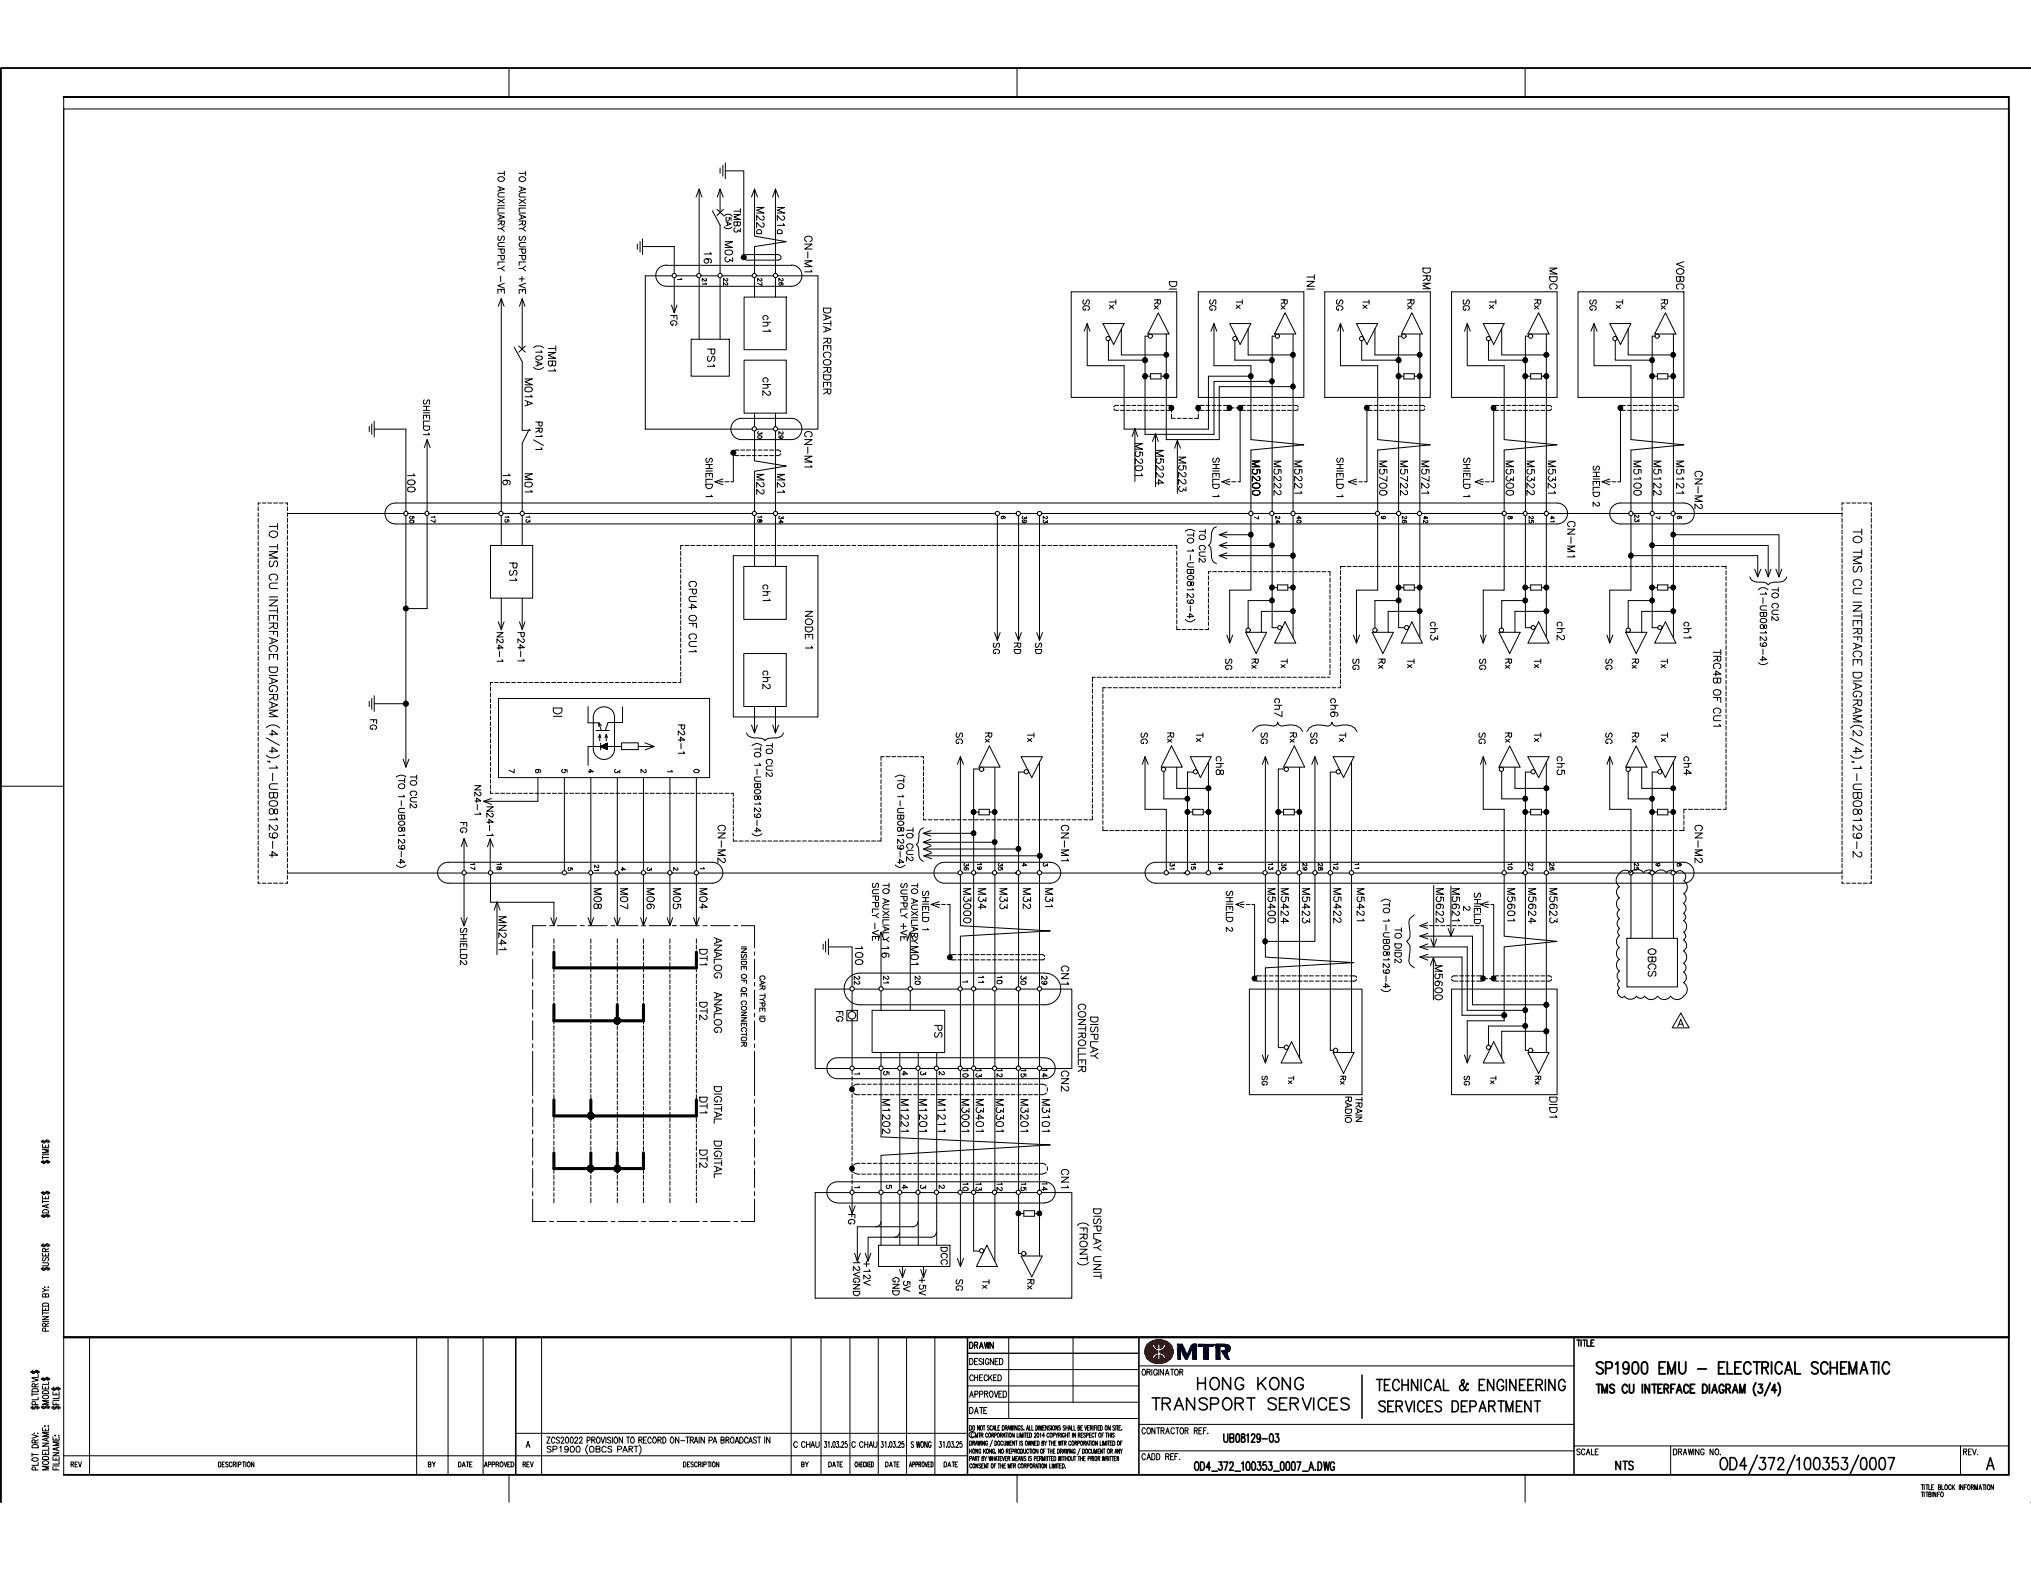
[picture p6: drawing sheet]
<svg xmlns="http://www.w3.org/2000/svg" width="279mm" height="216mm" viewBox="0 0 279 216" stroke-linecap="round" stroke-linejoin="round" font-family="sans-serif">
<defs><g id="words">
<text font-size="16.2" fill="#960000" x="153.7" y="183.9" transform="rotate(90 153.7 183.9)">•</text>
<text font-size="12.4" x="188.5" y="44.1" transform="rotate(90 188.5 44.1)">:t-</text>
<text font-size="12.1" x="173.2" y="200.7" transform="rotate(90 173.2 200.7)">;</text>
<text font-size="11.7" fill="#960000" x="163.7" y="184.5" transform="rotate(90 163.7 184.5)">;</text>
<text font-size="10" x="227.2" y="187" transform="rotate(90 227.2 187)">al</text>
<text font-size="8.1" x="126.7" y="113.7" transform="rotate(90 126.7 113.7)">L</text>
<text font-size="7.5" x="236.5" y="187.1" transform="rotate(90 236.5 187.1)">~;</text>
<g font-size="7.2">
<text x="206.2" y="141" transform="rotate(90 206.2 141)">6</text>
<text x="206.2" y="147.8" transform="rotate(90 206.2 147.8)">,</text>
</g>
<text font-size="7" x="143.3" y="163.1" transform="rotate(90 143.3 163.1)">.</text>
<text font-size="6.4" x="269.4" y="204" transform="rotate(90 269.4 204)">I</text>
<text font-size="5.8" x="113" y="138.8" transform="rotate(90 113 138.8)">'°</text>
<text font-size="5.6" x="206.2" y="129.9" transform="rotate(90 206.2 129.9)">wMm</text>
<g font-size="5.4">
<text x="168.1" y="197" transform="rotate(90 168.1 197)">I</text>
<text x="230.1" y="199.2" transform="rotate(90 230.1 199.2)">I</text>
</g>
<g font-size="5.3">
<text x="220.2" y="41" transform="rotate(90 220.2 41)">:</text>
<text x="220.2" y="55.5" transform="rotate(90 220.2 55.5)">.---:L,</text>
</g>
<text font-size="5" x="253.1" y="187" transform="rotate(90 253.1 187)">a</text>
<text font-size="4.8" x="167.6" y="200.8" transform="rotate(90 167.6 200.8)">ij</text>
<g font-size="4.7">
<text x="170.7" y="123.9" transform="rotate(90 170.7 123.9)">,</text>
<text x="179" y="200.9" transform="rotate(90 179 200.9)">~</text>
</g>
<text font-size="4.6" x="220.2" y="44.4" transform="rotate(90 220.2 44.4)">~</text>
<g font-size="4.4">
<text x="186.1" y="65.7" transform="rotate(90 186.1 65.7)">,</text>
<text x="219.5" y="187" transform="rotate(90 219.5 187)">Bi~</text>
<text x="264.2" y="204" transform="rotate(90 264.2 204)">~I</text>
</g>
<text font-size="4.3" fill="#960000" x="158.3" y="188.1" transform="rotate(90 158.3 188.1)">i</text>
<g font-size="4.3">
<text x="242.6" y="200.3" transform="rotate(90 242.6 200.3)">...,</text>
<text x="253.8" y="200.3" transform="rotate(90 253.8 200.3)">...,</text>
</g>
<text font-size="4.2" x="188.5" y="54.8" transform="rotate(90 188.5 54.8)">Ll</text>
<text font-size="4.1" x="172" y="197" transform="rotate(90 172 197)">~</text>
<g font-size="3.9">
<text x="176.4" y="99.3" transform="rotate(90 176.4 99.3)">[e,&lt;J</text>
<text x="249" y="187.1" transform="rotate(90 249 187.1)">~</text>
</g>
<g font-size="3.8">
<text x="206.9" y="82.2" transform="rotate(90 206.9 82.2)">l-=:C&gt;e,</text>
<text x="224.6" y="82.1" transform="rotate(90 224.6 82.1)">l-=:[&gt;e,</text>
<text x="160.2" y="100.7" transform="rotate(90 160.2 100.7)">,,&lt;t=J</text>
<text x="206.9" y="100.7" transform="rotate(90 206.9 100.7)">e,&lt;t=J</text>
<text x="224.4" y="100.7" transform="rotate(90 224.4 100.7)">e,&lt;t=J</text>
<text x="179.3" y="134" transform="rotate(90 179.3 134)">i</text>
</g>
<g font-size="3.7">
<text x="189.7" y="82.5" transform="rotate(90 189.7 82.5)">L'::[&gt;e,</text>
<text x="128.7" y="138.9" transform="rotate(90 128.7 138.9)">~</text>
<text x="157" y="199.8" transform="rotate(90 157 199.8)">3</text>
</g>
<text font-size="3.6" x="173.6" y="189.3" transform="rotate(90 173.6 189.3)">~~</text>
<text font-size="3.5" x="193.6" y="189.6" transform="rotate(90 193.6 189.6)">z</text>
<g font-size="3.4">
<text x="210.6" y="80.3" transform="rotate(90 210.6 80.3)">o TSJ</text>
<text x="176.4" y="143.2" transform="rotate(90 176.4 143.2)">'N</text>
<text x="176.4" y="147.9" transform="rotate(90 176.4 147.9)">''</text>
<text x="223.1" y="187.1" transform="rotate(90 223.1 187.1)">~a</text>
</g>
<g font-size="3.3">
<text x="130.8" y="162.6" transform="rotate(90 130.8 162.6)">'</text>
<text x="132.7" y="162.6" transform="rotate(90 132.7 162.6)">'</text>
</g>
<g font-size="3.2">
<text x="210.4" y="51.3" transform="rotate(90 210.4 51.3)">O</text>
<text x="156.9" y="114" transform="rotate(90 156.9 114)">!</text>
<text x="210.1" y="134.1" transform="rotate(90 210.1 134.1)">•,</text>
<text x="210.1" y="144" transform="rotate(90 210.1 144)">V ''</text>
<text x="241" y="187.1" transform="rotate(90 241 187.1)">I!=</text>
<text x="164.2" y="200.9" transform="rotate(90 164.2 200.9)">8</text>
<text x="236.2" y="199.2" transform="rotate(90 236.2 199.2)">g8</text>
</g>
<g font-size="3.1">
<text x="191.1" y="189.5" transform="rotate(90 191.1 189.5)">offi</text>
<text x="158.3" y="192.1" transform="rotate(90 158.3 192.1)">~</text>
<text x="161.3" y="192.1" transform="rotate(90 161.3 192.1)">&lt;</text>
<text x="216.8" y="199.2" transform="rotate(90 216.8 199.2)">~</text>
</g>
<g font-size="3">
<text x="192.9" y="55.7" transform="rotate(90 192.9 55.7)">ii</text>
<text x="210.4" y="55.7" transform="rotate(90 210.4 55.7)">ii</text>
<text x="176.4" y="134.1" transform="rotate(90 176.4 134.1)">ii</text>
<text x="181.2" y="192.1" transform="rotate(90 181.2 192.1)">u</text>
</g>
<g font-size="2.9">
<text x="228.4" y="83.8" transform="rotate(90 228.4 83.8)">]</text>
<text x="193.3" y="85.5" transform="rotate(90 193.3 85.5)">'ij</text>
<text x="228.4" y="85.5" transform="rotate(90 228.4 85.5)">'ij</text>
<text x="210.6" y="103.9" transform="rotate(90 210.6 103.9)">[;l'_ T 0</text>
<text x="145.8" y="112.6" transform="rotate(90 145.8 112.6)">!</text>
</g>
<g font-size="2.8">
<text x="192.9" y="48.5" transform="rotate(90 192.9 48.5)">l</text>
<text x="192.9" y="51.3" transform="rotate(90 192.9 51.3)">O</text>
<text x="210.4" y="48.3" transform="rotate(90 210.4 48.3)">T</text>
<text x="227.8" y="48.5" transform="rotate(90 227.8 48.5)">l</text>
<text x="227.8" y="51.3" transform="rotate(90 227.8 51.3)">O</text>
<text x="205.8" y="189.6" transform="rotate(90 205.8 189.6)">~~</text>
<text x="258.7" y="187.1" transform="rotate(90 258.7 187.1)">u</text>
</g>
<g font-size="2.7">
<text x="192.9" y="41.1" transform="rotate(90 192.9 41.1)">R,&lt;J</text>
<text x="227.8" y="41.1" transform="rotate(90 227.8 41.1)">R,&lt;.J</text>
<text x="193.3" y="80.3" transform="rotate(90 193.3 80.3)">il</text>
<text x="164.1" y="104" transform="rotate(90 164.1 104)">W I</text>
<text x="228" y="104" transform="rotate(90 228 104)">W I</text>
<text x="134.5" y="111.2" transform="rotate(90 134.5 111.2)">C:</text>
<text x="164.1" y="111.2" transform="rotate(90 164.1 111.2)">0</text>
<text x="228" y="111.2" transform="rotate(90 228 111.2)">0</text>
<text x="168" y="189.3" transform="rotate(90 168 189.3)">zo</text>
<text x="176.8" y="189.3" transform="rotate(90 176.8 189.3)">zc::</text>
<text x="245.8" y="187.1" transform="rotate(90 245.8 187.1)">;ii!</text>
<text x="163.1" y="192.1" transform="rotate(90 163.1 192.1)">z</text>
</g>
<g font-size="2.6">
<text x="228.1" y="77.7" transform="rotate(90 228.1 77.7)">: 0</text>
<text x="230.1" y="139.2" transform="rotate(90 230.1 139.2)">&lt;ii]</text>
<text x="139" y="162.6" transform="rotate(90 139 162.6)">'</text>
<text x="200.9" y="189.5" transform="rotate(90 200.9 189.5)">-'!18::;</text>
<text x="233.9" y="188" transform="rotate(90 233.9 188)">,z:s</text>
<text x="182.8" y="192.1" transform="rotate(90 182.8 192.1)">w</text>
<text x="222.2" y="200.8" transform="rotate(90 222.2 200.8)">~</text>
</g>
<g font-size="2.5">
<text x="136.6" y="70.3" transform="rotate(90 136.6 70.3)">o'+--'-----</text>
<text x="147.5" y="112.6" transform="rotate(90 147.5 112.6)">:</text>
<text x="160.2" y="111.2" transform="rotate(90 160.2 111.2)">,t--'</text>
<text x="210.1" y="141" transform="rotate(90 210.1 141)">_j</text>
<text x="141.2" y="172" transform="rotate(90 141.2 172)">p</text>
<text x="141.2" y="175.9" transform="rotate(90 141.2 175.9)">e,</text>
<text x="164.8" y="189.3" transform="rotate(90 164.8 189.3)">:r::</text>
<text x="196" y="189.5" transform="rotate(90 196 189.5)">u</text>
<text x="255.5" y="187.1" transform="rotate(90 255.5 187.1)">&lt;</text>
<text x="193.6" y="192.5" transform="rotate(90 193.6 192.5)">~</text>
<text x="272.9" y="200.3" transform="rotate(90 272.9 200.3)">&lt;</text>
</g>
<g font-size="2.4">
<text x="176.4" y="111.2" transform="rotate(90 176.4 111.2)">O</text>
<text x="216.9" y="184.2" transform="rotate(90 216.9 184.2)">~</text>
</g>
<g font-size="2.3">
<text x="35" y="69.1" transform="rotate(90 35 69.1)">'-----------------------------------------------------------------·</text>
<text x="212.3" y="70.9" transform="rotate(90 212.3 70.9)">&quot;</text>
<text x="140.3" y="166.4" transform="rotate(90 140.3 166.4)">C</text>
<text x="203.3" y="192.5" transform="rotate(90 203.3 192.5)">&lt;</text>
</g>
<g font-size="2.2">
<text x="243.1" y="187.1" transform="rotate(90 243.1 187.1)">~~</text>
<text x="247.1" y="200.3" transform="rotate(90 247.1 200.3)">~</text>
</g>
<g font-size="2.1">
<text x="212.9" y="189.6" transform="rotate(90 212.9 189.6)">z</text>
<text x="241" y="190" transform="rotate(90 241 190)">C.</text>
<text x="209.8" y="192.5" transform="rotate(90 209.8 192.5)">z</text>
</g>
<g font-size="2">
<text x="193.3" y="83.7" transform="rotate(90 193.3 83.7)">T</text>
<text x="126.7" y="103.9" transform="rotate(90 126.7 103.9)">,,----------!</text>
<text x="166.4" y="189.3" transform="rotate(90 166.4 189.3)">OCL</text>
<text x="270.1" y="199.2" transform="rotate(90 270.1 199.2)">~</text>
</g>
<g font-size="1.9">
<text x="171.7" y="124.3" transform="rotate(90 171.7 124.3)">~</text>
<text x="117.1" y="148.8" transform="rotate(90 117.1 148.8)">~</text>
<text x="189.5" y="189.6" transform="rotate(90 189.5 189.6)">~</text>
<text x="171.4" y="192" transform="rotate(90 171.4 192)">I-</text>
</g>
<g font-size="1.8">
<text x="37" y="72" transform="rotate(90 37 72)">TO TMS CU INTERFACE DIAGRAM (4/4), 1-UB08</text>
<text x="254.9" y="72.6" transform="rotate(90 254.9 72.6)">TO TMS CU INTERFACE DIAGRAM(2/4),1 - UB08</text>
<text x="37" y="112.4" transform="rotate(90 37 112.4)">129- 4</text>
<text x="254.9" y="112.5" transform="rotate(90 254.9 112.5)">129- 2</text>
<text x="7.1" y="190.7" transform="rotate(90 7.1 190.7)">tn4</text>
<text x="203.3" y="189.6" transform="rotate(90 203.3 189.6)">uJ</text>
<text x="208.7" y="189.6" transform="rotate(90 208.7 189.6)">uJ uJ</text>
<text x="209.8" y="189.6" transform="rotate(90 209.8 189.6)">uJ</text>
<text x="196" y="192.5" transform="rotate(90 196 192.5)">uJ</text>
<text x="160.3" y="199.8" transform="rotate(90 160.3 199.8)">~</text>
</g>
<g font-size="1.7">
<text x="210.4" y="41.1" transform="rotate(90 210.4 41.1)">e, &lt;J,</text>
<text x="210.4" y="63.3" transform="rotate(90 210.4 63.3)">M&quot;'°&quot;</text>
<text x="196.7" y="85.5" transform="rotate(90 196.7 85.5)">oh3</text>
<text x="214.1" y="85.5" transform="rotate(90 214.1 85.5)">oh2</text>
<text x="231.6" y="85.5" transform="rotate(90 231.6 85.5)">oh1</text>
<text x="167.2" y="104" transform="rotate(90 167.2 104)">oh8</text>
<text x="214.1" y="104" transform="rotate(90 214.1 104)">oh5</text>
<text x="183.1" y="122.2" transform="rotate(90 183.1 122.2)">Ms</text>
<text x="179.3" y="134.8" transform="rotate(90 179.3 134.8)">I</text>
<text x="183.1" y="144.1" transform="rotate(90 183.1 144.1)">cl./ , ,</text>
<text x="4.2" y="188.3" transform="rotate(90 4.2 188.3)">f\\81lllcll</text>
<text x="5.7" y="189.3" transform="rotate(90 5.7 189.3)">SUOOl'IS</text>
</g>
<g font-size="1.6">
<text x="233.1" y="64.8" transform="rotate(90 233.1 64.8)">CN- M?</text>
<text x="70" y="77.4" transform="rotate(90 70 77.4)">PS 1</text>
<text x="94.7" y="79.9" transform="rotate(90 94.7 79.9)">CPU4 OF CU 1</text>
<text x="136.6" y="88.4" transform="rotate(90 136.6 88.4)">SG</text>
<text x="235.6" y="89.2" transform="rotate(90 235.6 89.2)">TRC4B OF CU1</text>
<text x="203.5" y="90.6" transform="rotate(90 203.5 90.6)">SG</text>
<text x="220.8" y="90.6" transform="rotate(90 220.8 90.6)">SG</text>
<text x="132" y="100.7" transform="rotate(90 132 100.7)">SG</text>
<text x="156.9" y="100.7" transform="rotate(90 156.9 100.7)">SG</text>
<text x="203.4" y="100.7" transform="rotate(90 203.4 100.7)">SG</text>
<text x="220.8" y="100.7" transform="rotate(90 220.8 100.7)">SG</text>
<text x="233.2" y="113.4" transform="rotate(90 233.2 113.4)">CN- M2</text>
<text x="132" y="122.7" transform="rotate(90 132 122.7)">~3~00=0</text>
<text x="134.5" y="122.2" transform="rotate(90 134.5 122.2)">M34</text>
<text x="213.2" y="122.1" transform="rotate(90 213.2 122.1)">M5623</text>
<text x="226.7" y="130.4" transform="rotate(90 226.7 130.4)">OBCS</text>
<text x="117.6" y="134.2" transform="rotate(90 117.6 134.2)">22</text>
<text x="145.5" y="132.7" transform="rotate(90 145.5 132.7)">C~f'</text>
<text x="213.2" y="134.1" transform="rotate(90 213.2 134.1)">,,</text>
<text x="98.2" y="149.3" transform="rotate(90 98.2 149.3)">DIGITAL</text>
<text x="126" y="148.4" transform="rotate(90 126 148.4)">,,_-,-M</text>
<text x="145.5" y="147.2" transform="rotate(90 145.5 147.2)">CN2</text>
<text x="213.2" y="150.8" transform="rotate(90 213.2 150.8)">0ID1</text>
<text x="98.2" y="156.9" transform="rotate(90 98.2 156.9)">DIGITAL</text>
<text x="145.9" y="160.8" transform="rotate(90 145.9 160.8)">CN1</text>
<text x="128.7" y="162.9" transform="rotate(90 128.7 162.9)">2</text>
<text x="128.7" y="170.2" transform="rotate(90 128.7 170.2)">fl:SG</text>
<text x="148.4" y="168.1" transform="rotate(90 148.4 168.1)">(FRONT)</text>
<text x="161.3" y="188.2" transform="rotate(90 161.3 188.2)">~</text>
<text x="225.6" y="187.1" transform="rotate(90 225.6 187.1)">0-</text>
</g>
<g font-size="1.5">
<text x="230.5" y="35.9" transform="rotate(90 230.5 35.9)">VOBC</text>
<text x="195.7" y="36.8" transform="rotate(90 195.7 36.8)">ORM</text>
<text x="213" y="36.8" transform="rotate(90 213 36.8)">MDC</text>
<text x="75.4" y="47.5" transform="rotate(90 75.4 47.5)">TM81</text>
<text x="113.2" y="42.3" transform="rotate(90 113.2 42.3)">DATA RECORDER</text>
<text x="195.7" y="55.7" transform="rotate(90 195.7 55.7)">,,</text>
<text x="205.7" y="54.8" transform="rotate(90 205.7 54.8)">L l l</text>
<text x="213" y="55.7" transform="rotate(90 213 55.7)">--</text>
<text x="224.2" y="54.8" transform="rotate(90 224.2 54.8)">L l l~M5~10=0+oa-_</text>
<text x="192.9" y="63.3" transform="rotate(90 192.9 63.3)">M5722</text>
<text x="195.7" y="63.3" transform="rotate(90 195.7 63.3)">M572</text>
<text x="213" y="63.3" transform="rotate(90 213 63.3)">M5321</text>
<text x="227.8" y="63.3" transform="rotate(90 227.8 63.3)">M'1'2</text>
<text x="230.5" y="63.3" transform="rotate(90 230.5 63.3)">M5121</text>
<text x="195.7" y="67.5" transform="rotate(90 195.7 67.5)">1</text>
<text x="215.6" y="71.6" transform="rotate(90 215.6 71.6)">CN- M1</text>
<text x="110.7" y="84" transform="rotate(90 110.7 84)">NODE 1</text>
<text x="183.1" y="96" transform="rotate(90 183.1 96)">ch6</text>
<text x="193.3" y="90.6" transform="rotate(90 193.3 90.6)">T,</text>
<text x="210.6" y="90.6" transform="rotate(90 210.6 90.6)">T,</text>
<text x="228.4" y="90.6" transform="rotate(90 228.4 90.6)">T,</text>
<text x="164.1" y="100.7" transform="rotate(90 164.1 100.7)">T,</text>
<text x="210.6" y="100.7" transform="rotate(90 210.6 100.7)">T,</text>
<text x="228" y="100.7" transform="rotate(90 228 100.7)">T,</text>
<text x="54.4" y="106.5" transform="rotate(90 54.4 106.5)">(TO 1- U808</text>
<text x="174.7" y="118.3" transform="rotate(90 174.7 118.3)">C'o-+'M~5~4~00~</text>
<text x="137.4" y="122.1" transform="rotate(90 137.4 122.1)">M33</text>
<text x="143.8" y="122.1" transform="rotate(90 143.8 122.1)">M31</text>
<text x="176.4" y="122.1" transform="rotate(90 176.4 122.1)">M5424</text>
<text x="179.3" y="122.1" transform="rotate(90 179.3 122.1)">M5423</text>
<text x="210.1" y="122.1" transform="rotate(90 210.1 122.1)">M5624</text>
<text x="117.6" y="130.1" transform="rotate(90 117.6 130.1)">100</text>
<text x="191.9" y="127.6" transform="rotate(90 191.9 127.6)">TO DIDZ</text>
<text x="148.3" y="138" transform="rotate(90 148.3 138)">CONTROLLER</text>
<text x="149.9" y="139.8" transform="rotate(90 149.9 139.8)">DISPLAY</text>
<text x="124.1" y="147.3" transform="rotate(90 124.1 147.3)">4</text>
<text x="126" y="147.3" transform="rotate(90 126 147.3)">'</text>
<text x="128.7" y="147.3" transform="rotate(90 128.7 147.3)">2</text>
<text x="122.5" y="150.4" transform="rotate(90 122.5 150.4)">:</text>
<text x="124.1" y="150.4" transform="rotate(90 124.1 150.4)">: M1?? 1</text>
<text x="128.7" y="151.1" transform="rotate(90 128.7 151.1)">M1? 11</text>
<text x="134.2" y="151.1" transform="rotate(90 134.2 151.1)">M340</text>
<text x="134.2" y="155.3" transform="rotate(90 134.2 155.3)">1</text>
<text x="143.3" y="151.1" transform="rotate(90 143.3 151.1)">M310</text>
<text x="143.3" y="155.3" transform="rotate(90 143.3 155.3)">1</text>
<text x="5.7" y="156.6" transform="rotate(90 5.7 156.6)">bllS</text>
<text x="5.7" y="163.7" transform="rotate(90 5.7 163.7)">$31YOI</text>
<text x="124.1" y="162.9" transform="rotate(90 124.1 162.9)">4</text>
<text x="150.4" y="166.2" transform="rotate(90 150.4 166.2)">DISPLAY UNIT</text>
<text x="5.7" y="170.9" transform="rotate(90 5.7 170.9)">S!l3Sf'IS</text>
<text x="5.7" y="176.8" transform="rotate(90 5.7 176.8)">:.i.80ll.ll!ld</text>
<text x="124.1" y="176.1" transform="rotate(90 124.1 176.1)">5V</text>
<text x="126" y="175.7" transform="rotate(90 126 175.7)">+5V</text>
<text x="7.1" y="197.2" transform="rotate(90 7.1 197.2)">:Jl'IYIOlJ</text>
</g>
<g font-size="1.4">
<text x="68.5" y="23.4" transform="rotate(90 68.5 23.4)">TO AUXILIARY SUPPLY - \IE -</text>
<text x="71.9" y="23.5" transform="rotate(90 71.9 23.5)">TO AUXILIARY SUPPLY +VE ~</text>
<text x="242.1" y="80.8" transform="rotate(90 242.1 80.8)">(1 - UB08129- 4)</text>
<text x="68.3" y="86.9" transform="rotate(90 68.3 86.9)">N24-1</text>
<text x="71.2" y="86.9" transform="rotate(90 71.2 86.9)">P24- 1</text>
<text x="139.7" y="88.4" transform="rotate(90 139.7 88.4)">RD</text>
<text x="123.5" y="106.5" transform="rotate(90 123.5 106.5)">(TO 1-usoJ?2~':.~)</text>
<text x="63.3" y="113" transform="rotate(90 63.3 113)">FG</text>
<text x="145.8" y="113.4" transform="rotate(90 145.8 113.4)">CN- M1</text>
<text x="54.4" y="114.7" transform="rotate(90 54.4 114.7)">129- 4)</text>
<text x="120" y="121.4" transform="rotate(90 120 121.4)">SUPPLY - Vt</text>
<text x="121.4" y="121.4" transform="rotate(90 121.4 121.4)">TO AUXILIALY 16</text>
<text x="123.5" y="121.4" transform="rotate(90 123.5 121.4)">SUPPLY +VE</text>
<text x="126.7" y="122.4" transform="rotate(90 126.7 122.4)">,JELD 1</text>
<text x="190.2" y="123.6" transform="rotate(90 190.2 123.6)">(TO 1- UB08129- 4)</text>
<text x="198.4" y="121.5" transform="rotate(90 198.4 121.5)">~ L ; s o</text>
<text x="121.4" y="134.2" transform="rotate(90 121.4 134.2)">21</text>
<text x="117.1" y="151.7" transform="rotate(90 117.1 151.7)">·----------\el</text>
<text x="119" y="170.1" transform="rotate(90 119 170.1)">~+12V</text>
<text x="4.2" y="196.9" transform="rotate(90 4.2 196.9)">:A8Ql01d</text>
<text x="5.7" y="196" transform="rotate(90 5.7 196)">:Jl'IYN'IJOOfl</text>
</g>
<g font-size="1.3">
<text x="92.7" y="38.1" transform="rotate(90 92.7 38.1)">1</text>
<text x="183.8" y="41.1" transform="rotate(90 183.8 41.1)">SG</text>
<text x="201.3" y="41.1" transform="rotate(90 201.3 41.1)">SG</text>
<text x="183.8" y="62.9" transform="rotate(90 183.8 62.9)">SHIELD 1</text>
<text x="201.3" y="62.9" transform="rotate(90 201.3 62.9)">SHIELD 1</text>
<text x="186.6" y="122.1" transform="rotate(90 186.6 122.1)">M54</text>
<text x="186.6" y="125.2" transform="rotate(90 186.6 125.2)">2</text>
<text x="186.6" y="126.3" transform="rotate(90 186.6 126.3)">1</text>
<text x="117.1" y="147.4" transform="rotate(90 117.1 147.4)">1</text>
<text x="186.6" y="150.8" transform="rotate(90 186.6 150.8)">TRAIN</text>
<text x="117.1" y="163" transform="rotate(90 117.1 163)">1</text>
<text x="117.1" y="173.4" transform="rotate(90 117.1 173.4)">1ZVGND</text>
<text x="122.5" y="175.6" transform="rotate(90 122.5 175.6)">GND</text>
</g>
<g font-size="1.2">
<text x="125.6" y="121.5" transform="rotate(90 125.6 121.5)">TO AUXILl'nvun 1</text>
<text x="102.2" y="127.1" transform="rotate(90 102.2 127.1)">I INSIDEOF- QECO~NECTOR - -</text>
<text x="104.5" y="134.1" transform="rotate(90 104.5 134.1)">CARTYPE ID</text>
<text x="125.6" y="134.2" transform="rotate(90 125.6 134.2)">20</text>
<text x="134.2" y="147.6" transform="rotate(90 134.2 147.6)">J</text>
<text x="184.9" y="150.8" transform="rotate(90 184.9 150.8)">RADIO</text>
</g>
<g font-size="1.1">
<text x="184.6" y="77.8" transform="rotate(90 184.6 77.8)">L</text>
<text x="184.6" y="79.2" transform="rotate(90 184.6 79.2)">___________________,</text>
<text x="132" y="131.2" transform="rotate(90 132 131.2)">1,</text>
<text x="134.4" y="131.2" transform="rotate(90 134.4 131.2)">: :</text>
<text x="134.4" y="134.2" transform="rotate(90 134.4 134.2)">11</text>
<text x="143.3" y="147.6" transform="rotate(90 143.3 147.6)">4</text>
</g>
</g></defs>
<g fill="none" stroke="#000" stroke-width=".14">
<path d="M8.8 15h267.6v168.9h-267.6zM8.8 13.3v189.5M70 9.4v3.9M139.9 9.4v3.9M209.8 9.4v3.9M87.7 33.6v.7M88.1 33.2v1.5M88.4 33.9h4.4v3.7M88.4 32.9v2.1M91.7 36.4a1.46 1.46 0 0 0-1.5 1.5 1.46 1.46 0 0 0 1.5 1.5h17.2a1.46 1.46 0 0 0 1.4-1.5 1.46 1.46 0 0 0-1.4-1.5M91.7 36.5h17.2M92.5 37.9h-3.7v21.1h14.7"/>
<path d="M92.8 38.2v4.8M93 37.9h2.9M95.8 27.1l.4-1.1 .4 1.1M96.2 26v11.6M96.2 38.2v8.5M96.5 37.9h2.3M97.1 38.3a.17 .17 0 0 1 .1 .2 .17 .17 0 0 1-.2 .2l-.4-.4v.4M97.1 38.9l.1 .2h-.6M97.2 35.6a.3 .3 0 0 1 .3 .4 .3 .3 0 0 1-.5 .2l-.1-.3 .1-.3h.7a.31 .31 0 0 1 .2 .3 .31 .31 0 0 1-.2 .3M97.7 34.7l.2 .2h-1M98 29l1.1 1.9v6.7M98.6 28.8l.9 .8"/>
<path d="M98.7 27.1l.4-1.1 .4 1.1M99.1 23.1v.7M99.1 26v3.2M99.1 38.2v8.5M99.4 37.9h4.1M99.4 22.7v1.5M99.5 28.8l-.9 .8M99.6 29.7a.71 .71 0 0 1 1.1 0M99.6 31.2a.71 .71 0 0 0 1.1 0M99.7 33.2h1.1l-1.1 .5 1.1 .3h-1.1M99.8 23.5h2.5v11.9M99.8 22.4v2.2"/>
<path d="M99.8 34.5l.4-.1a.45 .45 0 0 1 .6 .4 .72 .72 0 0 1-1 .1zM99.9 30.5l.7 .3-.7 .3M99.9 38.3a.16 .16 0 0 1 .2 .2 .16 .16 0 0 1-.2 .1l-.4-.3v.4M99.9 38.9l.2 .1-.1 .2h-.1l-.4-.3v.3M99.9 35.3a.34 .34 0 0 0-.1 .6 .34 .34 0 0 0 .6-.1v-.1l.4 .2v-.5M100 29.9a.27 .27 0 0 0-.1 .4 .27 .27 0 0 0 .4 0 .27 .27 0 0 0 0-.4l.3 .1v.3M100.1 30.6v.3M101 29.5h.9l-.9 .3 .9 .4h-.9M101 29h.9M101.1 31.3a.3 .3 0 0 0-.1 .5 .3 .3 0 0 0 .5-.2l.4 .3v-.5M101.4 30.5l.1 .5h.3l.1-.5h-.9v.5l.3 .1 .1-.2M101.9 28.7v.6"/>
<path d="M102.4 35.2l.3-.2h4.4a.38 .38 0 0 1 .3 .4 .38 .38 0 0 1-.3 .4h-4.4a.42 .42 0 0 1-.3-.6zM103.4 27.1l.4-1.1 .4 1.1M103.8 26v6.5l4.4 .7-4.4 .7v3.7M103.8 38.2v2.7M104.1 37.9h2.3M104.1 32.1h.7M104.1 28.5h1l-1 .4 1 .4h-1M104.2 32.1a.32 .32 0 0 1 0-.4 .32 .32 0 0 1 .5 0 .32 .32 0 0 1-.1 .4M104.6 38.3a.16 .16 0 0 1 .2 .2 .16 .16 0 0 1-.3 .1l-.3-.3v.4M104.8 38.9v.3l-.6-.3M104.9 29.7h.1l.1 .4-.1 .1-.2 .1-.2-.2-.5-.5v.7M104.9 30.6a.3 .3 0 0 1 .2 .4 .3 .3 0 0 1-.3 .2l-.7-.6v.7"/>
<path d="M106.3 27.1l.4-1.1 .4 1.1M106.7 26v11.6M106.7 38.2v2.7M106.9 32.1h.7M106.9 28.5h1l-1 .4 1 .4h-1M107 37.9h5.5v21.1h-5.5M107.1 32.1a.31 .31 0 0 1-.1-.4 .31 .31 0 0 1 .5 0 .31 .31 0 0 1-.1 .4M107.4 38.9a.19 .19 0 0 1 .1 .2 .19 .19 0 0 1-.3 .1 .19 .19 0 0 1 0-.3h.5v.2v.1M107.6 38.3a.17 .17 0 0 1 .1 .3 .17 .17 0 0 1-.3 0l-.3-.3v.4M107.7 29.7a.29 .29 0 0 1 .2 .5 .29 .29 0 0 1-.5-.1l-.5-.5v.7M107.7 30.7l.2 .3h-1M110.7 33.6h1l-1 .6h1"/>
<path d="M110.7 35.9h1l-1 .3 1 .5h-1M111 33.2a.39 .39 0 0 1-.3-.4 .39 .39 0 0 1 .4-.3h.2a.39 .39 0 0 1 .4 .3 .39 .39 0 0 1-.2 .4M111.1 34.6v.9M111.5 37.1l.2 .3h-1M160.9 38.7h1v.4a.54 .54 0 0 1-.5 .3 .54 .54 0 0 1-.5-.3zM160.9 39.8h1M179.8 38.1h1M179.8 39.8h1M179.8 38.7h1l-1 .7h1M180.8 37.8v.6M50.8 58.6v.8M51.1 58.3v1.4"/>
<path d="M51.5 59h4.3v11.3M51.5 57.9v2.2M58.3 57.7v-.6h.8v.6M58.3 58.6h.8v.3a.45 .45 0 0 1-.4 .3 .45 .45 0 0 1-.4-.3zM58.3 55.9h.8M58.3 56.4h.8M58.3 56.8h.8M58.4 55l-.1 .2 .1 .4 .2-.1 .2-.4 .1-.1 .2 .1v.4l-.1 .1M58.7 55.9v.5M58.7 57.1v.3M58.9 59.6l.2 .2h-.8M59.1 57.9h-.8v.5"/>
<path d="M68.5 42.1l.5-1 .3 1M69 41.1v29.2M70.7 47.8l1.1 1.9v9.5h1.2M71.4 47.6l.9 .8M71.8 41.1v6.9M72.2 53.4l.2-.1a.54 .54 0 0 1 .8 .3 .72 .72 0 0 1-1 .2zM72.2 52.1h1l-1 .4 1 .4h-1M72.2 55.1l1 .4-1 .3M72.3 47.6l-.9 .8M72.6 55.2v.5M72.8 59l-1 2v9.3M73 54.3l.2 .3h-1"/>
<path d="M73.4 47.8a1.02 1.02 0 0 1 1.4 0M73.4 50.5a.91 .91 0 0 0 1.4 0M73.7 58h.9l-.1 .5h-.3l-.1-.5M73.7 58.9h.9l-.1 .5h-.2l-.1-.5M73.7 49.7l.9 .3-.9 .3M73.7 49.1l.4-.2a.38 .38 0 0 1 .5 .4 .48 .48 0 0 1-.5 .2 .48 .48 0 0 1-.4-.3zM74 49.8v.4M74.2 59.2l-.5 .2M74.4 59.9l.2 .1h-.9M74.4 48.2l.2 .2h-.9M92.2 43.4h.9v.5M92.4 42l.4 1 .3-1"/>
<path d="M92.6 44.5v.2a.32 .32 0 0 1-.4-.3 .32 .32 0 0 1 .4-.3h.2a.33 .33 0 0 1 .3 .3 .33 .33 0 0 1-.2 .3M92.7 43.4v.3M95.1 46.7h5.2v5h-5.2zM97.3 48h1v.6h-.5v-.6M97.5 49a.39 .39 0 0 0-.2 .4 .39 .39 0 0 0 .3 .3l.2-.1 .2-.6h.2a.45 .45 0 0 1 0 .7M98.2 50.1l.1 .3h-1M101.1 57.8l.4-.2 .5-.1h6.9a1.46 1.46 0 0 1 1.4 1.5 1.46 1.46 0 0 1-1.4 1.5h-6.9a1.46 1.46 0 0 1-1.4-1.1 1.46 1.46 0 0 1 .5-1.6zM102.4 49.5h5.8v7.3h-5.8zM102.4 40.9h5.8v7.2h-5.8zM103.8 59.3v4.1l4.4 .7-4.4 .7v5.5M103.8 56.8v1.9M104.1 59h2.3"/>
<path d="M104.3 60a.28 .28 0 0 1 .3-.1 .28 .28 0 0 1 .2 .3 .28 .28 0 0 1-.4 .1 .28 .28 0 0 1-.1-.3zM104.4 59.4a.18 .18 0 0 0-.1 .2 .18 .18 0 0 0 .3 0l.2 .1v-.3M104.9 44.3h1.1M104.9 52.9h1.1M105.1 44a.33 .33 0 0 1 0-.5 .33 .33 0 0 1 .5 0 .33 .33 0 0 1-.1 .5M105.1 52.5a.33 .33 0 0 1 0-.5 .33 .33 0 0 1 .5 0 .33 .33 0 0 1-.1 .5M105.5 44.3l.2 .2-.1 .3h-.7M105.5 52.9l.2 .4-.2 .1h-.6M105.7 53.8l.3 .2v.2l-.3 .2-.8-.7v.7M105.8 45.3l.2 .3h-1.1M106.7 56.8v1.9M106.7 59.3v11"/>
<path d="M107.2 59.9a.26 .26 0 0 0 .2 .4 .26 .26 0 0 0 .3-.4 .19 .19 0 0 0-.3 .1 .19 .19 0 0 0 .1 .3M107.6 59.4l.1 .1v.2h-.2l-.4-.3v.3M147.4 40.1h14.5v14.6h-14.5zM149.1 41.2l-.1 .2 .1 .4 .3-.1 .2-.5 .3 .2-.2 .4M149.1 45.6l.5-1.1 .3 1.1M149.3 42.5v.2a.32 .32 0 0 1-.3-.3 .32 .32 0 0 1 .3-.4h.2a.33 .33 0 0 1 .4 .3 .33 .33 0 0 1-.3 .4M149.6 44.5v5.8h5v8.7h11.6v-7.3h5.9M151.7 44.5h2.9l-1.4 2.9zM152.5 46.9v2.6h5M152.6 41.5h.9M152.6 42l.6 .4M153.2 42l-.6 .4"/>
<path d="M153.2 56.2l.2 .2h.5M153.5 41.2v.6M153.9 55.8h-.5l-.2 .2M154.1 56.4h.6M154.1 55.8h.6M154.3 45.2v3.6h6.1M154.9 56.4h.6M154.9 55.8h.6M155.7 56.4h.6M155.7 55.8h.6M156.1 58.9v7.3M156.5 56.4h.6"/>
<path d="M156.5 55.8h.6M157.3 56.4h.6M157.3 55.8h.6M157.5 51.7h.8M158 46.2h-.5v13.5h9.5v-7.2h8M158.1 56.4h.5M158.1 55.8h.5M158.3 51.4h1.4v.7h-1.4zM158.8 42l.5 .5M158.8 41.2h.8v.6l-.3-.1v-.5M158.9 56.4h.5M158.9 55.8h.5"/>
<path d="M159 59.6l-.5 1.1M159.3 41.5l-.5 .3M159.3 43l1.5 2.9h-2.9zM159.3 42l-.5 .5M159.7 56.4h.5M159.7 55.8h.5M159.7 51.7h.7M160.4 45.9v14.6h7.3v-7.3h10.2M160.5 55.8h.5l.2 .2M161.2 56.1v.6M161.2 56.9v.6h.5M161.2 56.2l-.2 .2h-.5"/>
<path d="M162 57.5h.5M162.7 57.5h.5M163.5 57.5h.5M164.8 56.2l.2 .2h.7M164.8 56.9v.6h-.5M164.8 56.1v.6M164.8 40.1h14.6v14.6h-14.6zM165.7 55.8h-.6l-.3 .2M165.9 56.4h.6M165.9 55.8h.6M166.5 41.2l-.1 .2 .1 .4 .3-.1 .3-.5 .2 .1v.4l-.1 .1M166.6 45.6l.4-1.1 .4 1.1"/>
<path d="M166.8 56.4h.5M166.8 55.8h.5M166.8 42.5v.2a.32 .32 0 0 1-.4-.3 .32 .32 0 0 1 .4-.4h.2a.34 .34 0 0 1 .3 .3 .34 .34 0 0 1-.2 .4M167 44.5v5.8h5.1v10.2l7.3 .7-7.3 .7v8.4M167.5 56.4h.5M167.5 55.8h.5M168.3 55.8h.7l.1 .2M169.1 56.2l-.1 .2h-.7M169.2 56.1h.6M169.2 44.5h2.9l-1.5 2.9zM169.9 46.9v2.6h5.1M170.1 42l.5 .4"/>
<path d="M170.1 41.5h.8M170.1 56.1h.5v10.2h-.3M170.6 42l-.5 .4M170.6 56.2l.2 .2h.5M170.9 41.2v.6M171.3 55.8h-.4l-.3 .2M171.6 56.4h.5M171.6 55.8h.5M171.7 45.2v3.6h6.2M172.4 56.4h.5M172.4 55.8h.5M173.1 56.4h.6"/>
<path d="M173.1 55.8h.6M173.9 56.4h.6M173.9 55.8h.6M174.8 56.4h.5M174.8 55.8h.5M175.4 46.2h-.4v24.1M175.6 56.4h.5M175.6 55.8h.5M176.2 42l.6 .5M176.2 41.2h.9l-.1 .6-.3-.1v-.5M176.3 56.4h.6M176.3 55.8h.6"/>
<path d="M176.7 41.5l-.5 .3M176.8 42l-.6 .5M176.8 43l1.5 2.9h-3zM177.1 56.4h.6M177.1 55.8h.6M177.9 45.9v24.4M177.9 55.8h.5l.2 .2M178.6 56.2l-.2 .2h-.5M182.2 40.1h14.6v14.6h-14.6zM188 56.1v10.2M188.3 41.2v.6M189.5 50.3v10.2l7.3 .7-7.3 .7v8.4"/>
<path d="M192.4 46.2v24.1M195.3 45.9v24.4M199.7 40.1h14.5v14.6h-14.5zM201.5 45.6l.3-1.1 .5 1.1M201.8 44.5v5.8h5.1v10.2l7.3 .7-7.3 .7v8.4M204 44.5h2.9l-1.4 2.9zM204.8 46.9v2.6h5M204.9 42l.6 .4M204.9 41.5h.9M205.5 42l-.6 .4M205.5 56.1v10.2h-.4M205.8 41.2v.6"/>
<path d="M206.6 45.2v3.6h6.1M207.3 56.4h.5M207.3 55.8h.5M208 56.4h.6M208 55.8h.6M208.8 56.4h.6M208.8 55.8h.6M209.8 46.2v24.1M211.7 43l1.4 2.9h-2.9zM212.7 45.9v24.4M217.1 40.1h14.5v14.6h-14.5zM219.3 44.5v5.8h5.1v10.2l7.2 .7-7.2 .7"/>
<path d="M221.4 44.5h3l-1.5 2.9zM222.2 46.9v2.6h5.1M222.9 56.1v10.2M224 45.2v3.6h6.2M225.5 56.4h.5M225.5 55.8h.5M226.3 56.4h.5M226.3 55.8h.5M227 56.4h.6M227 55.8h.6M227.3 46.2v24.1M227.8 56.4h.5"/>
<path d="M227.8 55.8h.5M228.6 56.4h.6M228.6 55.8h.6M229.4 56.4h.6M229.4 55.8h.6M230.2 45.9v24.4M230.2 55.8h.5l.2 .2M230.9 56.2l-.2 .2h-.5M36.8 69.2h.6M37.6 69.2h.6M38.4 69.2h.5M39.2 69.2h.3v.3"/>
<path d="M39.5 70.6h16.1M39.5 69.7v.5M39.5 70.5v.5M39.5 71.3v.5M39.5 72.1v.5M39.5 72.9v.5M39.5 73.7v.5M39.5 74.5v.5M39.5 75.3v.5M39.5 76.1v.5M39.5 76.8v.6M39.5 77.6v.6"/>
<path d="M39.5 78.4v.6M39.5 79.2v.6M53.5 69.4l.4-.2h.5h159.8a1.44 1.44 0 0 1 1.4 1.4 1.44 1.44 0 0 1-1.4 1.5h-159.8a1.44 1.44 0 0 1-1.4-1 1.44 1.44 0 0 1 .5-1.7zM55.8 70.9v34.6M56.1 66.2l.2-.2a.54 .54 0 0 1 .8 .4 .67 .67 0 0 1-1 .1zM56.1 67.1l.4-.1a.45 .45 0 0 1 .6 .4 .72 .72 0 0 1-1 .1zM56.1 70.6h2.4M56.5 71a.2 .2 0 0 0-.1 .3 .2 .2 0 0 0 .3 0 .2 .2 0 0 0 0-.3h.2v.3M56.5 71.5h.4v.2a.31 .31 0 0 1-.3 .2 .31 .31 0 0 1-.3-.2zM56.9 65.2l.2 .2h-1M58.4 61.6l.4-1.1 .4 1.1M58.8 70.9v12.8h-3"/>
<path d="M58.8 60.5v9.8M59.1 70.6h9.5M59.7 71l.2 .1h-.6M59.9 71.5v.3l-.6-.3M67.5 75h5.8v7.3h-5.8zM69 70.9v4.1M69.2 70.6h2.3M69.5 66a.32 .32 0 0 1 .3 .5 .32 .32 0 0 1-.6 .1 .32 .32 0 0 1 .1-.5l.2-.1a.49 .49 0 0 1 .7 .4l-.1 .2h-.1M69.6 71.5a.2 .2 0 0 0-.1 .3 .2 .2 0 0 0 .3 0 .2 .2 0 0 0 0-.3h.2v.3M69.9 71l.1 .1h-.5M70 65.2l.2 .2h-1M71.8 70.9v4.1"/>
<path d="M72.1 70.6h31.4M72.2 66.4l.4-.1a.45 .45 0 0 1 .6 .4 .72 .72 0 0 1-1 .1zM72.2 65.2h1l-1 .4 1 .4h-1M72.5 71.5a.19 .19 0 0 0-.1 .2 .19 .19 0 0 0 .2 .1 .19 .19 0 0 0 .1-.2l.2 .2v-.3M72.8 71l.1 .1h-.6M73 67.4l.2 .2h-1M73.4 60.5l1.4 .8M74.4 61.6l.2 .2h-.9M93.6 75.8v.6M93.6 76.6v.6M93.6 77.4v.5M93.6 78.2v.5"/>
<path d="M93.6 79v.5M93.6 79.8v.5M94 75h-.4v.6M94.2 75h.6M95 75h.6M95.8 75h.6M96.6 75h.6M97.1 65.7v-.6h.9v.6M97.1 66.6h.9v.3a.47 .47 0 0 1-.4 .3 .47 .47 0 0 1-.5-.3zM97.1 63.9h.9M97.1 64.4h.9M97.1 64.8h.9"/>
<path d="M97.2 63l-.1 .2 .1 .4 .3-.1 .2-.4 .1-.1a.33 .33 0 0 1 0 .6M97.5 75h.4M97.6 63.9v.5M97.6 65.1v.3M97.8 68.1l.2 .2h-.9M98 65.9h-.9v.5M98.2 75h.5M98.7 66.3h-.4l1.1 .4M98.9 66.3h.6M99 75h.5M99.4 65.9l-1.1 .4M99.7 66.3h.6"/>
<path d="M99.8 75h.5M100.6 75h.5M100.9 76.4h11.6v22.2h-11.6zM100.9 62.3v4h-.4M100.9 62.4l.3 .3h.4M101.4 75h.5M101.6 61.9h-.4l-.3 .2M101.9 61.9h.5M101.9 62.7h.5M102.2 75h.5M102.3 77.9h5.9v7.3h-5.9zM102.7 61.9h.6"/>
<path d="M102.7 62.7h.6M103 75h.5M103.5 61.9h.5M103.5 62.7h.5M103.8 75h.5M103.8 70.9v7M104.1 70.6h2.3M104.1 65.2h1l-1 .4 1 .4h-1M104.3 61.9h.5M104.3 62.7h.5M104.3 71.5h.3v.3h.2l-.1-.3h-.1v.3h-.3zM104.6 75h.5"/>
<path d="M104.7 71l.1 .1h-.6M104.9 66.4l.2 .2-.1 .3h-.3l-.6-.6v.7M104.9 67.4h.2v.3l-.3 .2-.7-.6v.7M105.1 61.9h.5M105.1 62.7h.5M105.3 75h.6M105.9 61.9h.5M105.9 62.7h.5M106.1 75h.6M106.7 61.9h.4l.3 .2M106.7 70.9v7M106.9 75h.5"/>
<path d="M106.9 65.2h1l-1 .4 1 .4h-1M107 70.6h29.9M107.1 71.8h.6l-.3-.3v.5M107.3 71a.19 .19 0 0 0-.1 .2 .19 .19 0 0 0 .2 .2 .19 .19 0 0 0 .1-.2l.2 .1v-.3M107.4 62.4l-.3 .3h-.4M107.7 75h.5M107.7 66.4h.1a.3 .3 0 0 1 .1 .4 .3 .3 0 0 1-.4 .1l-.6-.6v.7M107.7 67.4l.3 .3h-1.1M108.5 75h.5M109.3 75h.5M110.1 75h.5M110.7 60.5h1l-1 .6h1"/>
<path d="M110.7 62.7h1l-1 .5 1 .3h-1M110.9 75h.5M111 60.1a.37 .37 0 0 1-.3-.4 .37 .37 0 0 1 .4-.3h.2a.37 .37 0 0 1 .4 .3 .37 .37 0 0 1-.2 .4M111.1 61.5v.9M111.5 64l.2 .2h-1M111.7 75h.5M112.5 75h.5M113.2 75h.6M114 75h.6M114.8 75h.6M115.6 75h.6M116.4 75h.5"/>
<path d="M117.2 75h.5M118 75h.5M118.8 75h.5M119.6 75h.5M120.4 75h.5M121.2 75h.5M122 75h.5M122.7 75h.6M123.6 75h.5M124.3 75h.5M125.1 75h.6M125.9 75h.5"/>
<path d="M126.7 75h.6M127.5 75h.5M128.3 75h.5M129.1 75h.5M129.9 75h.5M130.7 75h.5M131.4 75h.6M132.2 75h.6M133.1 75h.5M133.8 75h.6M134.6 75h.6M135.4 75h.5"/>
<path d="M137.2 70.9v17.2M137.5 70.6h2.3M139.4 75h.5M140.1 70.9v17.2M140.2 75h.5M140.4 70.6h2.3M140.7 71.5l-.1 .2a.32 .32 0 0 0 .3 .2 .32 .32 0 0 0 .3-.2 .19 .19 0 0 0-.1-.2 .19 .19 0 0 0-.2 .2 .19 .19 0 0 0 .1 .2M140.7 71a.18 .18 0 0 0 0 .3 .18 .18 0 0 0 .3-.1l.2 .1v-.3M141 75h.5M141.7 75h.6M142.5 75h.5M143 70.9v17.2"/>
<path d="M143.3 70.6h28.5M143.3 75h.5M143.6 71.5a.19 .19 0 0 0-.1 .3 .19 .19 0 0 0 .2 .1 .19 .19 0 0 0 .2-.2l.2 .2v-.3M144 71l.1 .2-.2 .1-.4-.3v.4M144.1 75h.6M144.9 75h.6M145.7 75h.6M146.5 75h.5M147.3 75h.5M148.1 75h.5M148.8 75h.6M149.7 75h.5"/>
<path d="M150.5 75h.5M151.3 75h.5M152.1 75h.5M152.8 75h.6M153.6 75h.5M154.4 75h.5M155.2 75h.5M155.7 60l.4-1.1 .4 1.1M156 75h.5M156.2 61h1l-1 .4 1 .4h-1M156.2 64.2l.4-.1 .5 .1a.38 .38 0 0 1-.1 .5 .68 .68 0 0 1-.8-.3zM156.3 62.1a.37 .37 0 0 0-.1 .5 .37 .37 0 0 0 .6 .1 .37 .37 0 0 0 0-.6l.4 .1v.5"/>
<path d="M156.8 75h.5M156.9 63.1a.3 .3 0 0 1 .3 .3 .3 .3 0 0 1-.3 .3l-.7-.6v.7M157 65.2l.2 .2h-1M157.6 75h.5M158.4 75h.5M159 61.9h1.1l-1.1 .4 1.1 .4h-1.1M159 66.4h1.1l-.7-.4v.7M159.2 75h.5M159.2 63.1a.37 .37 0 0 0-.1 .5 .37 .37 0 0 0 .6 0 .37 .37 0 0 0-.1-.5l.5 .1v.4M159.3 60.7l-.3-1.1v7.3M159.8 64.1h.1l.2 .2-.1 .3h-.1l-.4-.1-.5-.5v.7M159.8 65a.3 .3 0 0 1 .3 .3 .3 .3 0 0 1-.3 .3l-.3-.1-.5-.5v.7"/>
<path d="M159.9 75h.6M160.7 75h.6M161.5 75h.4v.5M161.9 75.8v.5M161.9 76.6v.5M161.9 77.3v.6M161.9 78.1v.6M161.9 79v.5M161.9 79.7v.6M162 60.6l-.4 1M162.1 62.9h1.1l-1.1 .3 1.1 .5h-1.1M162.3 64a.34 .34 0 0 0-.1 .5 .34 .34 0 0 0 .5 .1 .34 .34 0 0 0 0-.5h.5v.5"/>
<path d="M162.3 66.9a.34 .34 0 0 0-.1 .5 .34 .34 0 0 0 .6 0v-.2l.4 .3v-.5M162.4 61.6l-.4-1v7.3M162.9 65l.2 .1 .1 .1-.1 .3h-.3l-.7-.6v.7M162.9 66a.3 .3 0 0 1 .3 .3 .3 .3 0 0 1-.3 .2l-.8-.6v.7M163.1 73.1a.97 .97 0 0 1 1.3 0M163.3 73.6h.9M163.5 74.1a.41 .41 0 0 1 .5-.1 .41 .41 0 0 1 .2 .5 .47 .47 0 0 1-.5 .2 .47 .47 0 0 1-.4-.4zM163.5 79.2a.46 .46 0 0 1 .7 .3 .48 .48 0 0 1-.5 .2 .48 .48 0 0 1-.4-.3zM163.7 76.3v.7M163.8 78.3l.1 .6h.2l.1-.6h-.9l.1 .6h.3l.1-.2M164 75.6l.2 .2h-.9M164.2 77.4h-.6l-.3 .2 .3 .4h.6"/>
<path d="M164.2 73.2v.6M165 73.1h.8M165.1 73.7a.42 .42 0 0 1 .5-.1 .42 .42 0 0 1 .2 .4 .41 .41 0 0 1-.6 .2 .41 .41 0 0 1-.1-.5zM165.1 75.6a.34 .34 0 0 1-.1-.5 .34 .34 0 0 1 .5-.1 .3 .3 0 0 1 .3 .3 .3 .3 0 0 1-.2 .3M165.6 76.8l.2 .2v.2l-.1 .1h-.2l-.5-.5v.5M165.8 75.9h-.6l-.2 .1 .1 .4 .7 .1M165.8 72.8v.6M166.2 79.2v.5M166.2 80v.5M166.6 78.6h-.4v.3M166.8 65.7v-.6h.9v.6M166.8 66.6h.9v.3a.47 .47 0 0 1-.4 .3 .47 .47 0 0 1-.5-.3z"/>
<path d="M166.8 78.6h.5M166.8 63.9h.9M166.8 64.4h.9M166.8 64.8h.9M167 63l-.2 .2 .2 .4 .2-.1 .3-.5 .2 .2-.1 .4M167.3 63.9v.5M167.3 65.1v.3M167.3 72.4a1.08 1.08 0 0 0-.6 1.2l-.1 .9-.4 .5 .2 .1 .2 .5a3.2 3.2 0 0 0 .4 1.7l.3 .2M167.6 68.1l.1 .2h-.9M167.6 78.6h.5M167.7 65.9h-.9v.5M167.7 73.5h4.4"/>
<path d="M167.7 76.4h10.2M167.7 75h7.3M168.1 66.3l1.1 .4M168.1 66.3h.3M168.4 78.6h.6M168.7 66.3h.5M168.8 76l-1.1 .4 1.1 .4M168.8 74.6l-1.1 .4 1.1 .4M168.8 73.2l-1.1 .3 1.1 .4M169.2 65.9l-1.1 .4M169.2 78.6h.5M169.5 66.3h.5"/>
<path d="M170 78.6h.5M170.8 78.6h.5M171.6 78.6h.5M172.1 70.9v10.3h-2.9v7.2M172.3 63.4h1l-1 .4 1 .4h-1M172.3 66.6a.6 .6 0 0 1 1 .2 .53 .53 0 0 1-.5 .3 .53 .53 0 0 1-.5-.3zM172.3 67.6l.4-.2a.45 .45 0 0 1 .6 .3 .52 .52 0 0 1-.5 .4 .52 .52 0 0 1-.5-.4zM172.4 78.6h.5M172.4 70.6h2.3h-.2M172.5 64.5a.36 .36 0 0 0-.1 .5 .36 .36 0 0 0 .5 .1 .36 .36 0 0 0 0-.5h.4v.5M173.1 65.5a.29 .29 0 0 1 .2 .3 .29 .29 0 0 1-.2 .3h-.2l-.6-.6v.7M173.1 78.6h.6"/>
<path d="M173.1 71v.4l-.5-.3M173.9 78.6h.6M174.8 78.6h.5M175 70.9v15.4h.8M175.3 63.4h.9l-.9 .4 .9 .4h-.9M175.3 70.6h2.3M175.4 64.5a.36 .36 0 0 0-.1 .5 .36 .36 0 0 0 .5 .1 .36 .36 0 0 0 0-.5h.4v.5M175.5 71.8h.6l-.4-.3v.5M175.6 78.6h.5M175.9 71l.2 .1-.1 .2-.5-.3v.4M176 65.5a.28 .28 0 0 1 .2 .3 .28 .28 0 0 1-.2 .3h-.1l-.6-.6v.7M176 66.5l.2 .2v.2l-.1 .2-.4-.2-.4-.5v.7"/>
<path d="M176 67.5l.2 .1v.3l-.1 .1-.4-.1-.4-.5v.7M176.3 78.6h.6M177.1 78.6h.6M177.9 70.9v16.8M177.9 78.6h.5M178.1 63.4h1l-1 .4 1 .4h-1M178.2 70.6h11M178.3 64.5a.36 .36 0 0 0-.1 .5 .36 .36 0 0 0 .5 .1 .36 .36 0 0 0 0-.5h.4v.5M178.4 71.2h.6l-.4-.2v.4M178.5 71.5l.4 .1a.26 .26 0 0 1-.2 .3 .26 .26 0 0 1-.3-.3zM178.7 78.6h.5M178.9 65.5a.29 .29 0 0 1 .2 .3 .29 .29 0 0 1-.2 .3h-.2l-.6-.6v.7"/>
<path d="M178.9 66.5l.2 .2v.2l-.2 .2-.3-.2-.5-.5v.7M178.9 67.6l.2 .2h-1M179.5 78.6h.5M180.3 78.6h.5M181.1 78.6h.5M181.9 78.6h.5M182.7 78.6h.3v.6M183 79.5v.6M184.4 78.4v.6M185.3 77.9h.5M186.1 77.9h.6M186.9 77.9h.6"/>
<path d="M187.7 77.9h.6M188.5 77.9h.5M189.3 77.9h.5M189.5 70.9v10.3h-2.9v7.2M189.8 63.4h1l-1 .4 1 .4h-1M189.8 70.6h2.4h-.2M189.8 66.6a.58 .58 0 0 1 1 .2 .55 .55 0 0 1-.5 .3 .55 .55 0 0 1-.5-.3zM189.8 67.6l.4-.2a.45 .45 0 0 1 .6 .4 .54 .54 0 0 1-.6 .3 .54 .54 0 0 1-.4-.4zM189.9 64.5a.36 .36 0 0 0-.1 .5 .36 .36 0 0 0 .6 .1 .36 .36 0 0 0-.1-.5h.5v.5M190.1 77.9h.5M190.1 71l-.1 .1a.31 .31 0 0 0 .3 .2 .31 .31 0 0 0 .3-.2 .18 .18 0 0 0-.3-.1 .18 .18 0 0 0 .1 .3M190.8 65.5v.7l-1-.5"/>
<path d="M190.9 77.9h.5M191.7 77.9h.5M192.4 70.9v15.4M192.5 77.9h.5M192.7 70.6h2.3M193.1 71.5a.19 .19 0 0 1 .2 .3 .19 .19 0 0 1-.3 .1 .19 .19 0 0 1 0-.3h.5v.2l-.1 .1M193.3 77.9h.5M193.4 71l.1 .2-.2 .1-.4-.3v.4M194.1 77.9h.5M194.8 77.9h.6M195.3 70.9v16.8M195.6 77.9h.6"/>
<path d="M195.6 70.6h11.1M195.8 71.2h.6l-.4-.2v.4M196.3 71.5l.1 .2-.1 .2h-.1l-.4-.4v.4M196.4 77.9h.5M197.2 77.9h.5M198 77.9h.5M198.8 77.9h.5M199.6 77.9h.5M200.4 77.9h.5M201.2 77.9h.5M202 77.9h.5M202.7 77.9h.6"/>
<path d="M202.9 66.3h.4M202.9 66.3l1.1 .4M203.6 77.9h.4M203.6 66.3h.5M204 65.9l-1.1 .4M204.3 77.9h.6M204.3 66.3h.6M205.1 77.9h.6M205.9 77.9h.6M206.7 77.9h.6M206.9 70.9v10.3h-2.9v7.2M207.2 63.4h1l-1 .4 1 .4h-1"/>
<path d="M207.2 70.6h2.3h-.1M207.3 66.6a.71 .71 0 0 1 .9 0v.2a.55 .55 0 0 1-.5 .3 .55 .55 0 0 1-.5-.3zM207.3 67.6l.3-.2 .4 .1 .2 .1v.2a.53 .53 0 0 1-.8 .2 .27 .27 0 0 1-.2-.2 .27 .27 0 0 1 .1-.2zM207.4 64.5a.36 .36 0 0 0-.1 .5 .36 .36 0 0 0 .5 .1 .36 .36 0 0 0 0-.5h.4v.5M207.4 65.5a.33 .33 0 0 0-.1 .5 .33 .33 0 0 0 .5 0v-.2l.4 .3v-.5M207.5 71a.32 .32 0 0 1 .4 .3 .15 .15 0 0 0 .1-.1 .15 .15 0 0 0-.1-.2 .23 .23 0 0 1-.2 .3 .23 .23 0 0 1-.3-.1zM207.5 77.9h.5M208.3 77.9h.5M209.1 77.9h.5M209.8 77.9h.6M209.8 70.9v15.4M210.1 70.6h2.4"/>
<path d="M210.4 71.5a.21 .21 0 0 0 0 .4 .21 .21 0 0 0 .3 0 .21 .21 0 0 0 0-.4l.2 .1v.3M210.7 77.9h.5M210.8 71l.1 .1a.17 .17 0 0 1-.1 .2 .17 .17 0 0 1-.2-.1l-.2-.2v.4M211.5 77.9h.5M212.3 77.9h.5M212.7 70.9v16.8M213.1 77.9h.5M213.1 70.6h11M213.8 77.9h.6M214.6 77.9h.5M215.4 77.9h.5M216.2 77.9h.5"/>
<path d="M217 77.9h.5M217.8 77.9h.5M218.6 77.9h.5M219.4 77.9h.5M220.2 77.9h.5M220.9 77.9h.6M221.7 69.8l.8-.6h.4h8.7a1.44 1.44 0 0 1 1.5 1.4 1.44 1.44 0 0 1-1.5 1.5h-8.7a1.44 1.44 0 0 1-1.3-.8 1.44 1.44 0 0 1 .1-1.5zM221.7 77.9h.6M222.5 77.9h.6M223.4 77.9h.5M224.2 77.9h.5M224.4 76.4h17.4v2.9"/>
<path d="M224.4 70.9v10.3h-3v7.2M224.7 70.6h2.3M224.9 77.9h.6M225.7 77.9h.6M226.5 77.9h.5M227.3 75h15.9v4.3M227.3 70.9v15.4M227.6 70.6h2.3M228.3 71v.4l-.5-.3M230.2 73.5h14.5v5.8M230.2 70.9v16.8M230.5 77.9h.5"/>
<path d="M230.5 70.6h22.9M230.9 71a.17 .17 0 0 1 .2 .2 .17 .17 0 0 1-.3 .1 .17 .17 0 0 1 0-.3l.5 .1v.2h-.1M231.3 77.9h.5M232 77.9h.6M232.8 77.9h.6M233.6 77.9h.5M234.4 77.9h.5M235.2 77.9h.6M236 77.9h.5M236.8 77.9h.6v.3M237.4 78.5v.5M237.4 79.3v.5"/>
<path d="M240.7 79.3a1.33 1.33 0 0 0 1.6 .8l.7 .1 .2 .2a1.71 1.71 0 0 1 1.6-.3 1.01 1.01 0 0 0 1-.8M241.4 78.3l.4 1 .4-1M242.9 78.3l.3 1 .4-1M244.3 78.3l.4 1 .4-1M253.4 69.7v.5M253.4 70.5v.5M253.4 71.3v.5M253.4 72.1v.5M253.4 72.9v.5M253.4 73.7v.5M253.4 74.5v.5M253.4 75.3v.5"/>
<path d="M253.4 76.1v.5M253.4 76.8v.6M253.4 77.6v.6M253.4 78.4v.6M253.4 79.2v.6M253.7 69.2h-.3v.3M254 69.2h.5M254.8 69.2h.5M255.6 69.2h.5M256.3 69.2h.6M257.1 69.2h.3v.3M257.4 69.7v.5"/>
<path d="M257.4 70.5v.5M257.4 71.3v.5M257.4 72.1v.5M257.4 72.9v.5M257.4 73.7v.5M257.4 74.5v.5M257.4 75.3v.5M257.4 76.1v.5M257.4 76.8v.6M257.4 77.6v.6M257.4 78.4v.6M257.4 79.2v.6"/>
<path d="M39.5 80v.6M39.5 80.8v.5M39.5 81.6v.5M39.5 82.4v.5M39.5 83.2v.5M39.5 84v.5M39.5 84.8v.5M39.5 85.6v.5M39.5 86.4v.5M39.5 87.1v.6M39.5 87.9v.5M39.5 88.7v.5"/>
<path d="M39.5 89.5v.5M39.5 90.3v.5M39.5 91.1v.6M39.5 91.9v.5M39.5 92.7v.5M39.5 93.5v.5M39.5 94.3v.5M39.5 95.1v.5M39.5 95.8v.6M39.5 96.6v.6M39.5 97.5v.5M39.5 98.2v.6"/>
<path d="M39.5 99v.5M39.5 99.8v.5M50.8 96.4v.8M50.9 99h.9v.5M51.1 96.1v1.4M51.4 99v.3M51.5 96.8h4.3M51.5 95.7v2.1M67.5 94.5v.5M67.5 95.3v.5M67.5 96.1v.5M67.5 96.9v.5"/>
<path d="M67.5 97.7v.5M67.5 98.5v.5M67.5 99.3v.5M67.8 93.9h-.3v.3M68 93.9h.5M68.5 85.5l.5 1.1 .3-1.1M68.6 96.1h29v10.8h-29zM68.8 93.9h.5M69 82.3v4.3M69.6 93.9h.5M70.4 93.9h.5M71.2 93.9h.5"/>
<path d="M71.5 85.5l.3 1.1 .4-1.1M71.8 82.3v4.3M72 93.9h.5M72.8 93.9h.5M73.6 93.9h.5M74.3 93.9h.6M75.1 93.9h.5M75.9 93.9h.6M76.1 98.5h1.2M76.1 97.4h1.2a.65 .65 0 0 1-.3 .7 .65 .65 0 0 1-.8-.2zM76.7 93.9h.6M77.5 93.9h.5"/>
<path d="M78.3 93.9h.5M79.1 93.9h.5M79.9 93.9h.5M80.7 93.9h.5M80.9 97.2v2.2h1.5l.3 1.1M81.4 93.9h.6M81.9 97.8a1.46 1.46 0 0 1 1.6-.5 1.46 1.46 0 0 1 1 1.3v4.4a1.46 1.46 0 0 1-1.4 1.4 1.46 1.46 0 0 1-1.5-1.4v-4.4l.1-.4zM82.3 93.9h.5M82.7 99.8l-.3-.4v.5M83.1 93.9h.5M83.9 93.9h.5M84.7 93.9h.5"/>
<path d="M85.4 93.9h.6M85.6 97.2v2.2h-1.9l-.4 1.1M86.2 93.9h.5M87 93.9h.5M87.8 93.9h.5M88.6 93.9h.5M89.4 93.9h.5M90.2 93.9h.5M91 93.9h.5M91.8 93.9h.5M92.5 93.9h.6M93.3 99.7h.9l-.1 .5-.1 .1-.2-.1-.1-.5"/>
<path d="M93.6 93.3v.6h-.3M93.6 80.6v.5M93.6 81.4v.5M93.6 82.2v.5M93.6 83v.5M93.6 83.8v.5M93.6 84.6v.5M93.6 85.3v.6M93.6 86.1v.6M93.6 86.9v.6M93.6 87.7v.6M93.6 88.5v.5"/>
<path d="M93.6 89.3v.5M93.6 90.1v.5M93.6 90.9v.5M93.6 91.7v.5M93.6 92.5v.5M102.3 89.9h5.9v7.3h-5.9zM103.4 99.7l.4 1.1 .4-1.1M103.8 97.2v3.6M104.9 81.4h1.1M104.9 93.2h1.1M105.1 81a.33 .33 0 0 1 0-.5 .33 .33 0 0 1 .5 0 .33 .33 0 0 1-.1 .5M105.1 92.8a.31 .31 0 0 1 0-.4 .31 .31 0 0 1 .4 0 .31 .31 0 0 1 0 .4"/>
<path d="M105.5 81.4a.32 .32 0 0 1 .1 .4l-.7 .1M105.5 93.2a.38 .38 0 0 1 .1 .5h-.7M105.7 94.1a.3 .3 0 0 1 .3 .3 .3 .3 0 0 1-.3 .3l-.8-.6v.6M105.8 82.4l.2 .2h-1.1M106.3 99.7l.4 1.1 .4-1.1M106.7 97.2v3.6M139.7 87l.4 1.1 .4-1.1M142.5 89.3h.8v.3a.47 .47 0 0 1-.4 .3 .47 .47 0 0 1-.4-.3zM142.5 88.4v.2v.4h.3l.2-.5 .1-.1 .2 .2-.1 .4M142.6 87l.4 1.1 .4-1.1M150.3 94v.5M150.3 94.7v.6"/>
<path d="M150.3 95.6v.5M150.3 96.4v.5M150.3 97.2v.5M150.3 97.9v.6M150.3 98.7v.6M150.3 99.5v.5M150.7 93.1h-.4v.6M150.9 93.1h.6M151.7 95.4v.6M151.7 96.2v.6M151.7 97v.5M151.7 97.8v.5"/>
<path d="M151.7 98.6v.5M151.7 99.4v.5M151.7 93.1h.5M152.1 94.6h-.4v.6M152.4 94.6h.5M152.5 93.1h.5M153.2 94.6h.5M153.3 93.1h.5M154 94.6h.5M154.1 93.1h.5M154.7 94.6h.6M154.9 93.1h.5"/>
<path d="M155.5 94.6h.6M155.7 93.1h.5M156.3 94.6h.5M156.5 93.1h.5M157.1 94.6h.5M157.3 93.1h.5M157.9 94.6h.6M158 93.1h.6M158.7 94.6h.6M158.8 93.1h.5M159.5 94.6h.5M159.6 93.1h.5"/>
<path d="M160.3 94.6h.5M160.4 93.1h.6M161.1 94.6h.5M161.2 93.1h.6M161.9 86.1v.5h.5M161.9 80.6v.4M161.9 81.3v.5M161.9 82.1v.5M161.9 82.9v.5M161.9 83.7v.5M161.9 84.5v.5M161.9 85.3v.5"/>
<path d="M161.9 94.6h.5M162 93.1h.6M162.6 86.6h.6M162.6 94.6h.6M162.8 93.1h.5M163.1 85.2a.8 .8 0 0 0 1.3 0M163.3 84.8h.9l-.5-.4v.6M163.4 80h.3l.3 .5h.2v-.4h-.3l-.2 .4a.31 .31 0 0 1-.3-.1 .31 .31 0 0 1 0-.4zM163.4 86.6h.6M163.5 94.6h.5M163.5 82.5l-.2 .1 .2 .4h.6l.1-.3v-.1l-.2-.1-.3 .1v.1l.2 .3M163.6 93.1h.5"/>
<path d="M163.7 83.3v.8M164 81.7l.2 .1v.3l-.2 .1-.3-.2-.4-.4v.6M164 80.9l.2 .2h-.9M164.2 86.6h.6M164.3 94.6h.5M164.4 93.1h.5M165 86.6h.5M165.1 94.6h.5M165.1 93.1h.6M165.8 94.6h.6M166 93.1h.5M166.2 80.8v.5"/>
<path d="M166.2 81.5v.6M166.2 82.3v.6M166.2 83.1v.6M166.2 83.9v.6M166.2 84.7v.6M166.2 85.5v.5M166.2 86.3v.3h-.4M166.6 94.6h.6M166.8 93.1h.5M167.4 94.6h.5M167.6 93.1h.5M168.2 94.6h.5"/>
<path d="M168.4 93.1h.5M168.7 90.6l-.1 .1v.4l.1 .1h.2l.1-.1 .1-.4 .1-.1 .3 .2-.2 .4M168.8 87.3l.4 1.1 .4-1.1M169 91.9v.2a.32 .32 0 0 1-.4-.4 .32 .32 0 0 1 .5-.2 .3 .3 0 0 1 .4 .2 .3 .3 0 0 1-.3 .4M169 94.6h.5M169.1 93.1h.6M169.8 94.6h.5M169.9 93.1h.5M170.6 94.6h.5M170.7 93.1h.5M171.4 94.6h.5M171.4 87h2.8l-1.4 2.9z"/>
<path d="M171.5 93.1h.5M172.2 94.6h.5M172.2 91.5l.6 .4M172.2 90.6h.9v.5l-.2 .1-.2-.1v-.5M172.3 93.1h.5M172.7 90.9l-.5 .3M172.8 91.5l-.6 .4M173 94.6h.5M173.1 93.1h.5M173.7 94.6h.6M173.9 93.1h.5M174.5 94.6h.6"/>
<path d="M174.7 93.1h.5M175 80.8h.7M175 82.6h-3.3v3.8M175.3 94.6h.6M175.3 97h1.1M175.5 93.1h.5M175.5 96.6a.31 .31 0 0 1 0-.4 .31 .31 0 0 1 .4 0 .31 .31 0 0 1 0 .4M175.7 80.4h1.5v.8h-1.5zM175.9 97a.38 .38 0 0 1 .1 .5h-.7M176.1 94.6h.6M176.2 90.9h.9M176.2 91.4l.6 .4"/>
<path d="M176.2 93.1h.6M176.4 97.8v.8l-1.1-.6M176.8 91.4l-.6 .4M176.8 85.5l1.5 2.9h-3zM176.9 94.6h.5M177 93.1h.6M177.1 90.6v.6M177.2 80.8h.7M177.7 94.6h.5M177.8 93.1h.6M177.9 84.1h-4.4v2.9M178.5 94.6h.5"/>
<path d="M178.6 93.1h.6M179.3 94.6h.5M179.5 93.1h.5M180.1 94.6h.5M180.2 93.1h.5M180.9 94.6h.5M181 93.1h.6M181.7 94.6h.5M181.8 93.1h.5M182.5 94.6h.5M182.6 93.1h.4M183 80.3v.5"/>
<path d="M183 81.1v.5M183 81.9v.5M183 82.6v.6M183 83.4v.6M183 84.2v.6M183 85v.6M183 85.9v.5M183 86.6v.6M183 87.4v.5M183 88.2v.5M183 89v.5M183 89.8v.5"/>
<path d="M183 90.6v.5M183 91.4v.5M183 92.2v.6M183.3 94.6h.5M186.2 87.3l.4 1.1 .4-1.1M186.2 90.6l-.1 .2 .1 .4 .3-.1 .3-.5 .1 .1v.4v.1M186.4 91.9v.2a.3 .3 0 0 1-.3-.3 .3 .3 0 0 1 .3-.3 .38 .38 0 0 1 .5 .2v.2l-.1 .2M191 84.1h4.3M203.7 87.3l.3 1.1 .4-1.1M208.4 84.1h4.3M221.1 87.3l.3 1.1 .5-1.1M225.8 84.1h4.4"/>
<path d="M237.4 80.1v.5M237.4 80.9v.5M237.4 81.7v.5M237.4 82.5v.5M237.4 83.2v.6M237.4 84v.6M237.4 84.8v.5M237.4 85.6v.5M237.4 86.4v.5M237.4 87.2v.6M237.4 88v.5M237.4 88.8v.5"/>
<path d="M237.4 89.6v.5M237.4 90.4v.5M237.4 91.1v.6M237.4 92v.5M237.4 92.8v.5M237.4 93.6v.5M237.4 94.3v.6M237.4 95.1v.6M237.4 95.9v.5M237.4 96.7v.5M237.4 97.5v.5M237.4 98.3v.5"/>
<path d="M237.4 99.1v.5M237.4 99.9v.5M243.8 81.1h.8M243.9 81.6a.49 .49 0 0 1 .7 .4 .44 .44 0 0 1-.5 .2 .44 .44 0 0 1-.3-.5zM244 83.6a.33 .33 0 0 1-.2-.4 .33 .33 0 0 1 .3-.2h.2a.33 .33 0 0 1 .3 .2 .33 .33 0 0 1-.2 .4M244.4 84.8l.2 .2v.3h-.2l-.6-.5v.5M244.6 83.9h-.6l-.2 .3 .1 .3h.7M244.6 80.8v.6M253.4 80v.6M253.4 80.8v.5M253.4 81.6v.5M253.4 82.4v.5"/>
<path d="M253.4 83.2v.5M253.4 84v.5M253.4 84.8v.5M253.4 85.6v.5M253.4 86.4v.5M253.4 87.1v.6M253.4 87.9v.5M253.4 88.7v.5M253.4 89.5v.5M253.4 90.3v.5M253.4 91.1v.6M253.4 91.9v.5"/>
<path d="M253.4 92.7v.5M253.4 93.5v.5M253.4 94.3v.5M253.4 95.1v.5M253.4 95.8v.6M253.4 96.6v.6M253.4 97.5v.5M253.4 98.2v.6M253.4 99v.5M253.4 99.8v.5M257.4 80v.6M257.4 80.8v.5"/>
<path d="M257.4 81.6v.5M257.4 82.4v.5M257.4 83.2v.5M257.4 84v.5M257.4 84.8v.5M257.4 85.6v.5M257.4 86.4v.5M257.4 87.1v.6M257.4 87.9v.5M257.4 88.7v.5M257.4 89.5v.5M257.4 90.3v.5"/>
<path d="M257.4 91.1v.6M257.4 91.9v.5M257.4 92.7v.5M257.4 93.5v.5M257.4 94.3v.5M257.4 95.1v.5M257.4 95.8v.6M257.4 96.6v.6M257.4 97.5v.5M257.4 98.2v.6M257.4 99v.5M257.4 99.8v.5"/>
<path d="M.1 108.1h8.7M39.5 100.6v.5M39.5 101.4v.5M39.5 102.2v.5M39.5 103v.5M39.5 103.8v.5M39.5 104.6v.5M39.5 105.3v.6M39.5 106.1v.6M39.5 106.9v.5M39.5 107.7v.5M39.5 108.5v.6"/>
<path d="M39.5 109.3v.6M39.5 110.1v.5M39.5 110.9v.5M39.5 111.7v.5M39.5 112.5v.5M39.5 113.3v.5M39.5 114.1v.5M39.5 114.9v.5M39.5 115.7v.5M39.5 116.4v.6M39.5 117.2v.6M39.5 118v.5"/>
<path d="M39.5 118.8v.5M39.5 119.6v.5M51.3 100.1v.2h-.2a.3 .3 0 0 1-.2-.4 .3 .3 0 0 1 .4-.2h.2a.3 .3 0 0 1 .3 .2 .3 .3 0 0 1-.2 .4M55.5 104.4l.3 1.1 .5-1.1M56.4 106.8h.9M56.6 107.4a.42 .42 0 0 1 .5-.1 .42 .42 0 0 1 .2 .5 .44 .44 0 0 1-.5 .2 .44 .44 0 0 1-.3-.5zM56.6 109.4a.3 .3 0 0 1-.2-.4 .3 .3 0 0 1 .4-.2h.2a.3 .3 0 0 1 .3 .2 .3 .3 0 0 1-.2 .4M57.1 110.6l.2 .1v.3l-.1 .1-.3-.1-.5-.5v.6M57.3 109.7h-.6l-.3 .2 .3 .4h.6M57.3 106.6v.6M63.5 116.4l.3-1.1 .5 1.1M63.8 115.3v4.4"/>
<path d="M65.2 118.7l.1 .2h-.6M65.3 119.2v.4l-.6-.3M65.3 108h.9l-.9 .6h.9M65.3 110.2h.9l-.6-.5v.7M65.7 110.6v.8M66 108.9l.2 .2-.1 .3h-.3l-.5-.5v.6M66 111.8l.2 .2h-.9M67 111h.9l-.9 .5h.9M67 113.1h.9l-.6-.5v.7M67.1 116.5l.3-1.1 .5 1.1M67.4 113.5v.8M67.4 115.4v4.3"/>
<path d="M67.5 100v.6M67.5 100.8v.6M67.5 101.6v.6M67.5 102.4v.6M67.5 103.2v.5M67.5 104v.5M67.5 104.8v.5M67.5 105.6v.5M67.5 106.4v.5M67.5 107.2v.5M67.5 107.9v.6M67.5 108.8v.3h.3"/>
<path d="M67.6 111.8l.3 .2-.1 .3h-.3l-.5-.5v.6M67.6 109.8l-1.1 .4 1.1 .4M67.7 114.7l.2 .2h-.9M68.1 109.1h.5M68.4 119.3a.25 .25 0 0 1 .3-.1 .25 .25 0 0 1 0 .3h.3l-.1-.3-.2 .1a.26 .26 0 0 1 0 .2 .26 .26 0 0 1-.3 0zM68.8 118.7l.2 .2h-.6M68.9 109.1h.5M69.7 109.1h.5M70.4 109.1h.6M70.7 105.8v.5l-.7-.4M71.2 109.1h.6M72.1 109.1h.5"/>
<path d="M72.8 109.1h.6M73.6 109.1h.6M73.9 105.8a.23 .23 0 0 1 .2 .3 .23 .23 0 0 1-.4 .2v-.3a.41 .41 0 0 1 .7 .1l-.1 .2M74 106.9v3.3h-7.5M74.4 109.1h.5M75.2 109.1h.5M76 109.1h.5M76.8 109.1h.5M77.4 105.8a.24 .24 0 0 0-.1 .3 .24 .24 0 0 0 .4 .1 .24 .24 0 0 0 0-.4l.3 .1v.3M77.6 109.1h.5M77.6 106.9v12.8M78.3 119.3a.22 .22 0 0 0-.1 .3 .22 .22 0 0 0 .3 .1 .22 .22 0 0 0 0-.4l.2 .1v.2"/>
<path d="M78.4 109.1h.5M79.2 109.1h.5M80 109.1h.5M80.8 109.1h.5M80.9 106.1h.7l-.4-.3v.5M81.3 106.9v12.8M81.5 109.1h.5M82 100.5h1.8M82.2 119l.2 .1-.1 .2h-.2l-.3-.3v.3M82.3 119.5l.1 .2h-.6M82.3 101.4l.2-.4 .1 .4M82.3 109.1h.6"/>
<path d="M82.5 101v.9M82.6 102.2v.9M82.6 102.7l1-.5v.9zM82.6 102.7h.1M82.7 102.6l-.1 .1M82.8 102.6l-.1 .1M82.9 102.5l-.2 .2M83 102.4l-.3 .3M83.1 102.9l.5-.5-.5 .5M83.1 109.1h.6M83.2 101.4l.2-.4 .2 .4M83.2 102.3l-.4 .4"/>
<path d="M83.3 102.3l-.5 .4M83.4 101v.9M83.4 102.2l-.5 .6M83.5 102.2l-.6 .6M83.6 102.2l-.6 .6 .6-.5M83.6 102.8l-.2 .2M83.6 102.7l-.3 .3M83.6 102.7l-.4 .3M83.6 102.6l-.4 .3M83.6 102.5l-.5 .4 .5-.4M83.6 102.3l-.6 .5M83.6 103l-.1 .1"/>
<path d="M83.6 103h-.2M83.6 102.9l-.2 .1M83.9 109.1h.6M84.7 105.8a.25 .25 0 0 0-.1 .4 .25 .25 0 0 0 .4-.2l.3 .3v-.4M84.7 109.1h.6M84.9 106.9v12.8M85.4 119.6h.6l-.4-.3v.4M85.5 109.1h.5M85.5 102.7h-4.6v2.5M85.5 102.2h2.3v.9h-2.3zM86.3 109.1h.5M87.1 109.1h.5"/>
<path d="M87.8 102.7h2.2M87.9 109.1h.5M88.5 106.9v12.8M88.7 109.1h.5M88.7 105.8h.1a.22 .22 0 0 1 .1 .3 .22 .22 0 0 1-.2 .2l-.5-.5v.5M88.7 102.2l1.3 .5-1.3 .4M89.2 119.3a.2 .2 0 0 0-.2 .2 .2 .2 0 0 0 .2 .2 .2 .2 0 0 0 .2-.2l.2 .2v-.3M89.5 109.1h.5M90.3 109.1h.5M91.1 109.1h.5M91.8 109.1h.6M92.2 106.9v12.8"/>
<path d="M92.4 106l.1 .1h-.7M92.6 109.1h.5M93.1 119.3a.17 .17 0 0 1 .1 .3 .17 .17 0 0 1-.2 0l-.3-.3v.4M93.3 101.8h.9l-.6-.5v.7M93.4 109.1h.5M93.7 102.2v.8M94 100.5l.2 .2-.1 .3h-.1l-.3-.1-.4-.4v.6M94 103.4l.2 .2h-.9M94.2 109.1h.5M95 109.1h.5M95.4 106a.41 .41 0 0 1 .4-.2 .41 .41 0 0 1 .4 .3 .45 .45 0 0 1-.8-.1zM95.8 109.1h.6"/>
<path d="M95.8 106.9v12.8M96.6 109.1h.5M96.8 119.3l.1 .2h-.6M97.4 109.1h.5M98 118.6a1.44 1.44 0 0 1 1.4 1.4 1.44 1.44 0 0 1-1.4 1.5M98 118.6h-36.3a1.44 1.44 0 0 0-1.5 1.4 1.44 1.44 0 0 0 1.5 1.5h36.3M98.2 109.1h.5M98.8 114.6h1l-1 .6h1M98.8 116.9h1l-1 .4 1 .3h-1M98.9 109.1h.6M99 114.2a.37 .37 0 0 1-.2-.4 .37 .37 0 0 1 .4-.3 .41 .41 0 0 1 .5 .2 .41 .41 0 0 1-.1 .5M99.2 115.6v.9"/>
<path d="M99.6 118l.2 .2v.2l-.2 .2h-.2l-.6-.6v.7M99.7 109.1h.6M100.5 109.1h.4v.4M100.9 115.3v.4h.5M100.9 109.8v.5M100.9 110.5v.6M100.9 111.3v.6M100.9 112.1v.5M100.9 112.9v.6M100.9 113.7v.6M100.9 114.5v.5M101.7 115.7h.5"/>
<path d="M102.5 115.7h.5M102.7 100.8a1.36 1.36 0 0 0 1.6 .7l.8 .1 .1 .3 .2-.2a2.13 2.13 0 0 1 1.4-.2 .93 .93 0 0 0 1-.7M103.3 115.7h.5M103.5 102.5a.91 .91 0 0 1 1.3 0M103.5 114.6a.91 .91 0 0 0 1.3 0M103.8 114.3h.8l-.5-.5v.6M103.8 108.7l.3-.1a.38 .38 0 0 1 .5 .3 .45 .45 0 0 1-.4 .3 .45 .45 0 0 1-.4-.4zM103.8 103h.8M103.8 109.4h.1a.38 .38 0 0 1 .5 .5h.2v-.3l-.1-.2-.1 .1-.2 .4-.1 .1-.3-.1zM103.9 103.5a.42 .42 0 0 1 .5 0 .42 .42 0 0 1 .2 .5 .53 .53 0 0 1-.8-.1zM103.9 112h-.1a.44 .44 0 0 0 .3 .5 .44 .44 0 0 0 .5-.3 .26 .26 0 0 0-.2-.3 .26 .26 0 0 0-.3 .3 .26 .26 0 0 0 .3 .2M104.1 115.7h.5"/>
<path d="M104.1 105.7v.8M104.1 112.8v.7M104.2 107.8l.1 .4 .1 .1 .2-.1v-.4h-.8v.4l.3 .1 .1-.2M104.4 111.1l.2 .2v.2l-.2 .1-.6-.5v.5M104.5 105l.1 .2h-.8M104.5 110.4l.1 .2h-.8M104.6 106.8h-.6a.31 .31 0 0 0-.2 .3 .31 .31 0 0 0 .2 .3h.6M104.6 102.7v.6M104.9 115.7h.5M105.4 102.5h.9M105.5 103.1a.42 .42 0 0 1 .5-.1 .42 .42 0 0 1 .2 .5 .48 .48 0 0 1-.8-.1zM105.6 105.1a.36 .36 0 0 1-.2-.5 .36 .36 0 0 1 .5-.2 .34 .34 0 0 1 .4 .3 .34 .34 0 0 1-.2 .4"/>
<path d="M105.7 115.7h.5M106.1 106.3h.1l.1 .3-.3 .2-.6-.6v.6M106.3 105.3h-.6l-.3 .2 .1 .4h.8M106.3 102.2v.6M106.4 115.7h.6M107.2 115.7h.6M108 115.7h.5M108.8 115.7h.5M109.6 115.7h.5M110.4 115.7h.5M111.2 115.7h.5M112 115.7h.5"/>
<path d="M112.8 115.7h.5M113.6 115.7h.5M114.3 115.7h.6M115.1 115.7h.6M116 115.7h.5M116.8 115.7h.5M117.5 115.7h.6M118.3 115.7h.6M119.1 115.7h.5M119.9 115.7h.5M121.2 104.8v.6M121.2 105.6v.6"/>
<path d="M121.2 106.4v.5M121.2 107.2v.5M121.2 108v.5M121.2 108.8v.5M121.2 109.6v.5M121.2 110.4v.5M121.2 111.2v.5M121.2 112v.5M121.2 112.7v.6M121.2 113.6v.5M121.2 114.3v.6M121.2 115.1v.6h-.5"/>
<path d="M121.6 104.1h-.4v.5M121.9 104.1h.5M122.7 104.1h.5M123.5 104.1h.5M124.2 104.1h.6M125.1 104.1h.5M127 116.8h13.1M127.1 117.7h15.9M129.9 118.6a1.44 1.44 0 0 0-1.4 1.4 1.44 1.44 0 0 0 1.4 1.5M130 118.6h14.5M131.7 112.7h.5M131.7 105.1l.4-1 .4 1"/>
<path d="M132.1 104.1v15.6M132.5 112.7h.5M132.7 118.7a.2 .2 0 0 0-.1 .3 .21 .21 0 0 0 .4-.1l.2 .2v-.3M132.8 119.3a.18 .18 0 0 1 .2 .2 .18 .18 0 0 1-.3 .1 .18 .18 0 0 1-.1-.2l.2-.1h.3l.1 .2-.1 .1M134.5 119.2v.1a.28 .28 0 0 0 .2 .3 .28 .28 0 0 0 .3-.2 .19 .19 0 0 0-.1-.2 .19 .19 0 0 0-.2 .1 .19 .19 0 0 0 .1 .2M134.7 105.7h-.8v14M134.9 118.7l.1 .2h-.5M135.6 101.6l.5 .5M135.6 100.8h.8v.5h-.3l-.1-.5M136 101.1l-.4 .3M136.1 102.6l1.5 2.9h-2.9zM136.1 101.6l-.5 .5"/>
<path d="M136.9 115.8h-9.9l1.1 .4M136.9 105.5v14.2M137.2 112.7h.6M137.5 118.7a.2 .2 0 0 0-.2 .2 .2 .2 0 0 0 .2 .2 .2 .2 0 0 0 .2-.2l.2 .2v-.3M137.5 119.3a.21 .21 0 0 0-.1 .3 .21 .21 0 0 0 .3 0 .21 .21 0 0 0 0-.3h.2v.3M138 112.7h.5M138.8 112.7h.5M139.6 112.7h.5M140.4 112.7h.5M140.5 104.1h2.9l-1.5 2.8zM140.6 119h.6l-.4-.3v.4M140.9 106.2h-.8v13.5"/>
<path d="M141.2 112.7h.5M141.4 101.1h.8M141.4 101.6l.5 .4M141.9 101.6l-.5 .4M142 112.7h.5M142.2 100.8v.6M142.7 112.7h.6M143 104.8v14.9M143.6 112.7h.5M143.6 118.7a.2 .2 0 0 0-.1 .2 .2 .2 0 0 0 .2 .2 .2 .2 0 0 0 .2-.2l.2 .2v-.3M144.3 112.7h.6M144.4 118.6a1.44 1.44 0 0 1 1.5 1.4 1.44 1.44 0 0 1-1.5 1.5"/>
<path d="M150.3 112.2v.5h-.4M150.3 100.3v.5M150.3 101.1v.5M150.3 101.9v.5M150.3 102.7v.5M150.3 103.5v.5M150.3 104.3v.5M150.3 105.1v.5M150.3 105.8v.6M150.3 106.6v.6M150.3 107.4v.5M150.3 108.2v.6"/>
<path d="M150.3 109v.5M150.3 109.8v.6M150.3 110.6v.5M150.3 111.4v.5M151.7 100.2v.5M151.7 101v.5M151.7 101.8v.5M151.7 102.6v.5M151.7 103.3v.6M151.7 104.1v.5M151.7 104.9v.6M151.7 105.7v.6"/>
<path d="M151.7 106.5v.5M151.7 107.3v.6M151.7 108.1v.5M151.7 108.9v.5M151.7 109.7v.5M151.7 110.4v.6M151.7 111.3v.5M151.7 112.1v.5M151.7 112.9v.5M151.7 113.7v.5h.7M152.7 114.2h.5M153.4 114.2h.6"/>
<path d="M154.2 114.2h.5M155 114.2h.5M157.1 105.1l.4-1 .4 1M157.5 104.1v7.2h2.9v8.4M161.9 108.4h4.3M162.9 114.2h.5M163.4 106.2v13.5M163.7 114.2h.6M164 119.2a.21 .21 0 0 0-.1 .3 .21 .21 0 0 0 .4 0 .21 .21 0 0 0-.1-.3l.3 .1v.2M164.3 118.7l.2 .2h-.6M164.5 114.2h.5M165.3 114.2h.5"/>
<path d="M166.1 114.2h.5M166.2 104.8v14.9M166.9 114.2h.5M167.6 119.5h.6l-.4-.3v.4M167.7 114.2h.5M168.1 118.7l.1 .2h-.6M168.4 114.2h.6M169.2 114.2h.6M170.1 114.2h.5M170.9 114.2h.5M171.6 114.2h.6M172.3 100.6a1.83 1.83 0 0 1 2.2-.9l.7 .2 .2-.1 .2-.1 .2-.4 .1 .4 .3 .1a3.7 3.7 0 0 1 2.4 .1l.3 .3 .3 .4"/>
<path d="M172.4 114.2h.6M173.2 114.2h.5M173.6 100.8l-.1 .2 .1 .4 .2-.1 .2-.4 .2-.1 .1 .1v.4l-.1 .1M173.8 102.1v.1a.32 .32 0 0 1-.3-.4 .32 .32 0 0 1 .5-.2 .31 .31 0 0 1 .3 .3 .31 .31 0 0 1-.1 .3M174 114.2h.5M174.1 104.1l-.4 1M174.5 105.1l-.4-1v15.6M174.8 114.2h.5M175.6 114.2h.5M176.3 119.4l.5-.1 .1 .2a.3 .3 0 0 1-.3 .2 .3 .3 0 0 1-.3-.3zM176.4 114.2h.5M176.4 118.7a.2 .2 0 0 0-.1 .3 .21 .21 0 0 0 .4-.1l.2 .2v-.3"/>
<path d="M176.7 105.7h-.8v14M177.2 114.2h.5M178 114.2h.5M178.8 114.2h.5M178.8 105.5v14.2M179.3 119.3l-.1 .1a.28 .28 0 0 0 .3 .2 .28 .28 0 0 0 .3-.2l-.1-.1-.2 .1v.1l.1 .1M179.5 114.2h.6M179.7 118.7a.16 .16 0 0 1 .1 .2 .16 .16 0 0 1-.2 .1l-.4-.3v.4M179.8 100.6a1.81 1.81 0 0 1 2.1-.9l.9 .1 .2-.1 .2-.4 .2 .4 .3 .1a5.2 5.2 0 0 1 2.1 0l.5 .3 .4 .5M180.3 114.2h.6M180.4 100.8l-.1 .2 .1 .4 .3-.1 .3-.5 .2 .2-.1 .4M180.5 105.1l.4-1 .4 1"/>
<path d="M180.6 102.1v.1a.3 .3 0 0 1-.3-.3 .3 .3 0 0 1 .3-.3 .39 .39 0 0 1 .5 .1 .39 .39 0 0 1 0 .5h-.1M180.9 104.1v15.6M181.1 114.2h.6M181.4 119.3a.36 .36 0 0 1 .4 .3l.1-.1v-.2l-.2 .1-.1 .3-.2-.2zM181.8 118.7a.16 .16 0 0 1 .1 .3 .16 .16 0 0 1-.2 0l-.3-.3v.4M181.9 114.2h.6M182.7 114.2h.5M183.4 104.1h2.9l-1.5 2.8zM183.5 114.2h.5M183.8 106.2h-.8v13.5M183.9 119.2l.2 .1-.1 .2h-.2l-.3-.3v.4M183.9 118.7l.2 .2h-.6"/>
<path d="M184.2 101.6l.6 .4M184.2 101.1h.9M184.3 114.2h.5M184.8 101.6l-.6 .4M185.1 114.2h.5M185.1 100.8v.6M185.9 114.2h.5M185.9 104.8v14.9M186.7 114.2h.5M186.9 118.7v.2h-.5M186.9 119.3v.1h-.5M187.5 114.2h.5"/>
<path d="M188.3 114.2h.5M189 114.2h.6M189.9 114.2h.5M190.6 114.2h.5M191.4 114.2h.6M192.2 114.2h.5M193 114.2h.5M193.8 114.2h.5M194.6 114.2h.5M195.4 114.2h.5M196.2 114.2h.5M197 114.2h.5"/>
<path d="M197.8 114.2h.5M198.5 114.2h.6M199.3 114.2h.6M200.1 114.2h.6M200.9 114.2h.6M201.7 114.2h.5M202.5 114.2h.5M203.3 114.2h.5M203.7 105.1l.3-1 .4 1M204 104.1v7.2h2.9v8.4M204.1 114.2h.5M204.9 114.2h.5"/>
<path d="M205.7 114.2h.5M206.5 114.2h.5M207.3 114.2h.5M207.4 119.3l.5-.1 .1 .2a.3 .3 0 0 1-.3 .2 .3 .3 0 0 1-.3-.3zM207.9 118.7l.1 .2h-.6M208 114.2h.6M208.4 108.4h4.3M208.8 114.2h.6M209.6 114.2h.5M209.8 106.2v13.5M210.4 114.2h.5M210.7 118.7a.16 .16 0 0 1 .2 .2 .16 .16 0 0 1-.2 .1l-.4-.3v.4"/>
<path d="M210.9 119.3v.4l-.6-.3M211.2 114.2h.6M212 114.2h.6M212.7 104.8v14.9M212.8 114.2h.5M213.4 119.3a.19 .19 0 0 1 .2 .2 .19 .19 0 0 1-.3 .1 .19 .19 0 0 1 0-.3l.4 .1 .1 .1-.1 .1M213.6 114.2h.5M213.7 118.7a.17 .17 0 0 1 .1 .3 .17 .17 0 0 1-.3 0l-.3-.3v.4M214.4 114.2h.5M215.1 114.2h.6M216 114.2h.5M216.7 114.2h.6"/>
<path d="M217.6 114.2h.5M218.4 114.2h.5M219.1 114.2h.6M219.9 114.2h.6M220.7 114.2h.5M221.1 105.1l.3-1 .5 1M221.4 104.1v7.2h3v8.4M221.5 114.2h.5M222.3 114.2h.5M223.1 114.2h.5M223.9 114.2h.5M224.7 114.2h.5"/>
<path d="M224.9 119.3a.21 .21 0 0 0 0 .3 .21 .21 0 0 0 .3 0 .21 .21 0 0 0 0-.3h.2v.3M225.3 118.7a.16 .16 0 0 1 .1 .3 .16 .16 0 0 1-.2 0l-.4-.3v.4M225.5 114.2h.5M225.8 108.4h4.4M226.3 114.2h.5M227 114.2h.6M227.3 106.2v13.5M227.8 114.2h.5M227.9 118.7l-.1 .2a.28 .28 0 0 0 .3 .2 .28 .28 0 0 0 .2-.2 .19 .19 0 0 0-.2-.2 .19 .19 0 0 0-.1 .2 .19 .19 0 0 0 .2 .2M228.6 114.2h.6M229.4 114.2h.6M230.2 114.2h.5"/>
<path d="M230.2 104.8v14.9M230.8 118.7l.2 .1 .1 .3 .2-.1-.1-.2h-.1v.2a.21 .21 0 0 1-.4 0 .21 .21 0 0 1 .1-.3zM231.6 118.6a1.44 1.44 0 0 1 1.4 1.4 1.44 1.44 0 0 1-1.4 1.5M231.6 118.6h-72.6a1.44 1.44 0 0 0-1.5 1.4 1.44 1.44 0 0 0 1.5 1.5h72.6M231.6 112.1v.5M231.6 112.9v.5M231.6 113.7v.5h-.6M231.6 106.3h1.1l-.7-.5v.8M231.6 105h1.1M231.8 104.6a.32 .32 0 0 1-.1-.4 .32 .32 0 0 1 .5 0 .32 .32 0 0 1 0 .4M232 111.3h-.4v.5M232.1 105a.35 .35 0 0 1 .2 .5h-.7"/>
<path d="M232.3 111.3h.5M233.1 111.3h.5M233.9 111.3h.5M234.7 111.3h.5M235.5 111.3h.5M236.3 111.3h.5M237.4 111v.3h-.3M237.4 100.7v.5M237.4 101.5v.5M237.4 102.2v.6M237.4 103v.5M237.4 103.8v.6"/>
<path d="M237.4 104.6v.6M237.4 105.4v.5M237.4 106.2v.6M237.4 107v.5M237.4 107.8v.5M237.4 108.6v.5M237.4 109.3v.6M237.4 110.2v.5M253.4 100.6v.5M253.4 101.4v.5M253.4 102.2v.5M253.4 103v.5"/>
<path d="M253.4 103.8v.5M253.4 104.6v.5M253.4 105.3v.6M253.4 106.1v.6M253.4 106.9v.5M253.4 107.7v.5M253.4 108.5v.6M253.4 109.3v.6M253.4 110.1v.5M253.4 110.9v.5M253.4 111.7v.5M253.4 112.5v.5"/>
<path d="M253.4 113.3v.5M253.4 114.1v.5M253.4 114.9v.5M253.4 115.7v.5M253.4 116.4v.6M253.4 117.2v.6M253.4 118v.5M253.4 118.8v.5M253.4 119.6v.5M257.4 100.6v.5M257.4 101.4v.5M257.4 102.2v.5"/>
<path d="M257.4 103v.5M257.4 103.8v.5M257.4 104.6v.5M257.4 105.3v.6M257.4 106.1v.6M257.4 106.9v.5M257.4 107.7v.5M257.4 108.5v.6M257.4 109.3v.6M257.4 110.1v.5M257.4 110.9v.5M257.4 111.7v.5"/>
<path d="M257.4 112.5v.5M257.4 113.3v.5M257.4 114.1v.5M257.4 114.9v.5M257.4 115.7v.5M257.4 116.4v.6M257.4 117.2v.6M257.4 118v.5M257.4 118.8v.5M257.4 119.6v.5M36.8 121.5h.6M37.6 121.5h.6"/>
<path d="M38.4 121.5h.5M39.5 120.1h24.1M39.5 121.2v.3h-.3M39.5 120.4v.5M63.3 128.5h.9M63.3 129.1h.9M63.3 129.5h.9M63.3 130.3v-.5h.9v.5M63.3 131.3h.9a.46 .46 0 0 1-.4 .5 .46 .46 0 0 1-.5-.5zM63.5 127.7l-.2 .1 .2 .4 .2-.1 .2-.4h.3v.3l-.1 .2M63.8 128.5v.6M63.8 129.8v.3"/>
<path d="M63.8 120.3v7l-.4-1.1M64 132.1l.2 .2v.2l-.1 .1-.3-.1-.5-.4v.6M64.1 120.1h3.1M64.2 130.6h-.9v.5M64.3 126.2l-.5 1.1M67.5 120.3v3.8h8.7v3.2M67.7 120.1h9.6M68 125.1l.4-1.1 .4 1.1M68.4 124v7.3M68.6 126.1h1l-1 .4 1 .4h-1M68.6 127.3h1l-1 .6h1M68.6 129.7h1l-.6-.5v.8"/>
<path d="M69.4 128.3a.3 .3 0 0 1 .2 .5 .3 .3 0 0 1-.5 0l-.5-.5v.6M69.4 130.3l.2 .3h-1M73.3 130.9v.5M73.3 131.9v2.7M73.3 135.1v.5M73.3 136.1v2.7M73.3 139.3v.5M75.1 127.3h-1.8v3M75.6 127.3h.6M75.8 126.2l.4 1.1 .4-1.1M76.2 129.1v.6M76.2 130v.5"/>
<path d="M76.2 130.8v.5M76.2 131.5v.6M76.2 132.4v.5M76.2 133.1v.5M76.2 133.9v.6M76.2 134.7v.6M76.2 135.5v.6M76.2 136.3v.5M76.2 137.1v.5M76.2 137.9v.5M76.2 138.7v.5M76.2 139.5v.5"/>
<path d="M76.7 127.3h2.6M77.9 120.1h3.1M79.8 127.3h.6M80.9 127.3h2.6M81.3 120.3v7l-.4-1.1M81.3 129.1v.6M81.3 130v.5M81.3 130.8v.5M81.3 131.5v.6M81.3 132.4v.5M81.3 133.1v.5M81.3 133.9v.6"/>
<path d="M81.3 134.7v.6M81.3 135.5v.6M81.3 136.3v.5M81.3 137.1v.5M81.3 137.9v.5M81.3 138.7v.5M81.3 139.5v.5M81.6 120.1h3.1M81.7 126.2l-.4 1.1M81.7 122.2h1l-1 .4 1 .4h-1M81.7 123.5a.58 .58 0 0 1 1 .2 .55 .55 0 0 1-.5 .3 .55 .55 0 0 1-.5-.4zM81.7 124.4l.3-.1a.49 .49 0 0 1 .4 .6h.3v-.4l-.1-.2-.2 .1-.1 .1a.38 .38 0 0 1-.1 .4 .38 .38 0 0 1-.5 0z"/>
<path d="M84.1 127.3h.5M84.5 126.2l.4 1.1 .4-1.1M84.7 140h.4zM84.7 140h.5zM84.8 140h.3zM84.8 140h.2zM84.9 120.3v7M84.9 129.1v.6M84.9 130v.5M84.9 130.8v.5M84.9 131.5v.6M84.9 132.4v.5"/>
<path d="M84.9 133.1v.5M84.9 133.9v.6M84.9 134.7v.6M84.9 135.5v.6M84.9 136.3v.5M84.9 137.1v.5M84.9 137.9v.5M84.9 138.7v.5M84.9 139.5v.5M85.1 127.3h2.7M85.2 120.1h3.1M85.3 122.2h1.1l-1.1 .4 1.1 .4h-1.1"/>
<path d="M85.4 123.5a.58 .58 0 0 1 1 .2 .55 .55 0 0 1-.6 .3 .55 .55 0 0 1-.5-.4zM86.4 124.3v.7l-1.1-.5M88.3 127.3h.5M88.5 120.3v7l-.4-1.1M88.5 129.1v.6M88.5 130v.5M88.5 130.8v.5M88.5 131.5v.6M88.5 132.4v.5M88.5 133.1v.5M88.5 133.9v.6M88.5 134.7v.6"/>
<path d="M88.5 135.5v.6M88.5 136.3v.5M88.5 137.1v.5M88.5 137.9v.5M88.5 138.7v.5M88.5 139.5v.5M88.9 120.1h3M88.9 126.2l-.4 1.1M89 122.2h1l-1 .4 1 .4h-1M89 123.5a.59 .59 0 0 1 1 .2 .55 .55 0 0 1-.5 .3 .55 .55 0 0 1-.5-.4zM89.3 127.3h2.7M89.3 124.3l.2 .1a.32 .32 0 0 1 0 .5 .32 .32 0 0 1-.5-.1v-.1a.53 .53 0 0 1 .5-.4 .53 .53 0 0 1 .5 .4l-.1 .2"/>
<path d="M92.2 120.3v7l-.4-1.1M92.2 129.1v.6M92.2 130v.5M92.2 130.8v.5M92.2 131.5v.6M92.2 132.4v.5M92.2 133.1v.5M92.2 133.9v.6M92.2 134.7v.6M92.2 135.5v.6M92.2 136.3v.5M92.2 137.1v.5"/>
<path d="M92.2 137.9v.5M92.2 138.7v.5M92.2 139.5v.5M92.5 120.1h3M92.5 127.3h.5M92.5 126.2l-.3 1.1M92.6 122.2h1l-1 .4 1 .4h-1M92.6 123.5l.2-.1a.54 .54 0 0 1 .8 .3 .67 .67 0 0 1-1 .1zM92.8 124.3a.36 .36 0 0 0-.1 .5 .36 .36 0 0 0 .5 .1 .36 .36 0 0 0 0-.6l.4 .1v.5M93.6 127.3h2.6M95.4 126.2l.4 1.1 .4-1.1M95.8 120.3v7"/>
<path d="M95.8 129.1v.6M95.8 130v.5M95.8 130.8v.5M95.8 131.5v.6M95.8 132.4v.5M95.8 133.1v.5M95.8 133.9v.6M95.8 134.7v.6M95.8 135.5v.6M95.8 136.3v.5M95.8 137.1v.5M95.8 137.9v.5"/>
<path d="M95.8 138.7v.5M95.8 139.5v.5M96.1 120.1h35.7M96.3 122.2h1l-1 .4 1 .4h-1M96.3 124.8h1l-.7-.5v.7M96.3 130.6h1v.3a.63 .63 0 0 1-1 .2zM96.3 137.8h1v.4a.55 .55 0 0 1-.5 .3 .55 .55 0 0 1-.5-.3zM96.3 123.5l.1-.1a.54 .54 0 0 1 .9 .3 .67 .67 0 0 1-1 .1zM96.3 131.8h1M96.3 139h1M96.7 127.3h.6M97 139.6l.3 .2v.2l-.2 .2-.4-.2-.4-.4v.7"/>
<path d="M97.1 132.5l.2 .2h-1M97.3 131.4v.7M97.3 138.7v.7M97.8 127.3h2.6M98.3 128.9l1 .5-1 .4M98.3 130h1l-1 .7h1M98.3 130.9l1 .4-1 .4M98.3 136.5l1 .3-1 .4M98.3 137.5h1l-1 .7h1M98.3 138.4l1 .4-1 .4M98.4 132.8a.48 .48 0 0 1 .6-.1 .48 .48 0 0 1 .2 .6 .54 .54 0 0 1-.6 .2 .54 .54 0 0 1-.3-.5zM98.6 129.1v.5"/>
<path d="M98.6 131.1v.4M98.6 136.6v.5M98.6 138.6v.4M98.7 134.2v.3a.37 .37 0 0 1-.5-.4 .37 .37 0 0 1 .5-.3 .41 .41 0 0 1 .5 .2 .41 .41 0 0 1-.1 .5M99.3 131.9h-1v.6M99.3 139.4h-1v.6M101 127.3h.5M102 127.3h1.8v3M103.8 130.9v.5M103.8 131.9v2.7M103.8 135.1v.5M103.8 136.1v2.7"/>
<path d="M103.8 139.3v.5M113.2 129.8v.8M113.6 129.5v1.4M114 130.2h3.2v5.5M114 129.1v2.2M116.8 134.5l.4-.4 .5-.2 .6-.1h25.4a2.18 2.18 0 0 1 2.2 2.2 2.18 2.18 0 0 1-2.2 2.2h-25.4a2.18 2.18 0 0 1-2-1.4 2.18 2.18 0 0 1 .5-2.3zM116.9 136h-4.8v10.9h4.8M117.2 136.3v2.8M117.5 136h3.4M120 138.9h10v5.8h-10zM120.8 129.3l.4-1.1 .4 1.1M121.2 136.3v2.6"/>
<path d="M121.2 128.2v7.5M121.5 136h3.4M124.8 129.3l.4-1.1 .4 1.1M125.2 136.3v2.6M125.2 128.2v7.5M125.5 136h6.3M128.1 124.4h.4M128.1 124.4l1.1 .4M128.7 124.4h.6M129.2 124l-1.1 .4M129.5 124.4h.5M130 121.5h14.5"/>
<path d="M130.3 124.4h.4v7.3M130.7 131.8l.2 .2h.6M131.5 131.3h-.5l-.3 .2M132.1 120.3v7l12.4 .7-12.4 .7v7M132.1 136.3v10.3M132.4 136h1.2M132.6 131.3h.5M132.6 132h.5M133 134.9l.1 .1h-.7M133.4 131.3h.5M133.4 132h.5M133.9 120.3v15.4"/>
<path d="M133.9 136.3v10.3M134.2 120.1h2.4M134.2 136h2.4M135 131.3h.5M135 132h.5M135.8 131.3h.5M135.8 132h.5M136.6 131.3h.5M136.6 132h.5M136.9 120.3v15.4M136.9 136.3v10.3M137.1 136h2.7"/>
<path d="M137.1 120.1h2.7h-.1M137.2 134.8h.5l.1 .2a.34 .34 0 0 1-.3 .3 .34 .34 0 0 1-.3-.4zM137.3 131.3h.5M137.3 132h.5M137.7 134.2l.1 .2h-.6M138.1 131.3h.6M138.1 132h.6M138.9 131.3h.5M138.9 132h.5M139.7 131.3h.6M139.7 132h.6M140.1 120.3v15.4"/>
<path d="M140.1 136.3v10.3M140.4 120.1h2.3M140.4 136h2.3M140.5 135l.3-.1 .3 .1v.1a.38 .38 0 0 1-.3 .3 .38 .38 0 0 1-.4-.3zM140.5 131.3h.6M140.5 132h.6M140.5 134.2a.25 .25 0 0 0 0 .5 .24 .24 0 0 0 .4-.2l.2 .2v-.4M140.8 122.2h1l-1 .4 1 .4h-1M141 123.3a.34 .34 0 0 0-.3 .4 .34 .34 0 0 0 .4 .3 .34 .34 0 0 0 .3-.3l.4 .3v-.6M141.3 131.3h.5M141.3 132h.5M141.6 124.3a.3 .3 0 0 1 .2 .4 .3 .3 0 0 1-.3 .2l-.7-.6v.7"/>
<path d="M142.1 131.3h.5M142.1 132h.5M142.9 131.3h.6l.2 .2M143 120.3v15.4M143 136.3v10.3M143.3 136h4.1v10.9h-4.1M143.3 120.1h16.8M143.4 135l-.1 .1a.43 .43 0 0 0 .4 .2 .43 .43 0 0 0 .4-.2l-.2-.1h-.2l-.1 .2 .1 .1h.1M143.7 131.8l-.2 .2h-.6M143.9 134.2l.1 .1a.2 .2 0 0 1 0 .2 .2 .2 0 0 1-.2 .1l-.5-.4v.5M160.7 120.1h2.4h-.2M163.7 120.1h2.3"/>
<path d="M166.5 120.1h7.2M168.7 126.2h.9v.2a.47 .47 0 0 1-.5 .4 .47 .47 0 0 1-.4-.4zM169.4 127.6h.1l.1 .2v.1l-.2 .2-.3-.2-.4-.4v.6M171.9 136h15.5v14.5h-15.5zM172.2 124.4h.4v10.2M172.6 134.7l.2 .2h.8M173.6 134.2h-.7l-.3 .2M173.8 134.9h.5M173.8 134.2h.5M174.1 120.3v11.3l12.2 .8-12.2 .7v13.1M174.6 134.9h.5M174.6 134.2h.5"/>
<path d="M175.9 120.3v23.8h.8M176.1 120.1h2.4M178.8 120.3v25.2M179.1 120.1h1.5M180.9 120.3v9.2h-6.8M181.2 120.1h1.5M183 120.3v24.1M183.3 120.1h2.3M183.3 134.9h.6M183.3 134.2h.6M183.5 124.8h1l-.7-.5v.7M184.1 134.9h.6"/>
<path d="M184.1 134.2h.6M184.2 125.3a.3 .3 0 0 1 .3 .3 .3 .3 0 0 1-.3 .3l-.7-.6v.6M184.2 126.2l.3 .2-.1 .4h-.3l-.6-.6v.7M184.9 134.9h.5M184.9 134.2h.5M185.7 134.2h.7l.2 .2M185.9 120.3v24.4M186.2 120.1h20.5M186.6 134.7l-.2 .2h-.7M194.6 125.8a1.14 1.14 0 0 0-.8 1.3l.2 1a1.16 1.16 0 0 1-.5 1.4 1.41 1.41 0 0 1 .5 1.4l-.2 1a1.05 1.05 0 0 0 .8 1.2M195.3 127.3h.3M195.3 131.6h5.8v8h5.8"/>
<path d="M195.3 128.7h7.3v9.5h10.1M195.3 130.2h6.5v8.7h8M195.8 127.3h.6M196.4 131.2l-1.1 .4 1.1 .4M196.4 129.8l-1.1 .4 1.1 .4M196.4 128.4l-1.1 .3 1.1 .4M196.4 126.9l-1.1 .4 1.1 .4M196.6 127.3h.6M196.8 132.8l.4-1.1 .4 1.1M196.8 129.1l.4 1.1 .5-1.1M197.2 131.7v5.8M197.2 121.8v8.4"/>
<path d="M197.4 132.8h1l-1 .4 1 .4h-1M197.4 127.3h.6M197.4 136a.59 .59 0 0 1 1 .2 .55 .55 0 0 1-.8 .3 .32 .32 0 0 1-.2-.5zM197.4 136.9l.4-.1a.45 .45 0 0 1 .6 .4 .54 .54 0 0 1-.5 .3 .54 .54 0 0 1-.5-.4zM197.6 122.2h1l-1 .4 1 .4h-1M197.6 133.9a.35 .35 0 0 0-.2 .5 .35 .35 0 0 0 .5 .1 .35 .35 0 0 0 .1-.5h.4v.5M197.7 134.9l.2 .1a.3 .3 0 0 1 0 .5 .3 .3 0 0 1-.4 0 .3 .3 0 0 1 0-.5 .56 .56 0 0 1 .9 .3l-.1 .2M197.8 123.3a.36 .36 0 0 0-.2 .5 .36 .36 0 0 0 .6 .1 .36 .36 0 0 0 0-.5h.4v.5M197.9 124.3a.32 .32 0 0 1 .3 .5 .32 .32 0 0 1-.6 .1 .32 .32 0 0 1 .1-.5 .52 .52 0 0 1 .6-.1 .52 .52 0 0 1 .2 .6h-.1M198.4 125.3a.3 .3 0 0 1 .2 .3 .3 .3 0 0 1-.3 .3l-.7-.6v.6M198.4 126.2l.2 .2-.1 .3-.1 .1-.4-.1-.4-.5v.7M199.6 121.8v6.9l.4-1"/>
<path d="M199.7 134.7l.2 .2h.6M199.7 136h14.5v14.5h-14.5zM199.8 122.2h1l-1 .4 1 .4h-1M199.8 127.3h.5M199.9 123.3a.36 .36 0 0 0-.1 .5 .36 .36 0 0 0 .5 .1 .36 .36 0 0 0 0-.5h.5v.5M200.1 124.3a.31 .31 0 0 1 .3 .4 .31 .31 0 0 1-.3 .3 .31 .31 0 0 1-.3-.3v-.2a.62 .62 0 0 1 1 .2l-.2 .2M200.5 134.2h-.5l-.3 .2M200.5 125.3a.3 .3 0 0 1 .3 .3 .3 .3 0 0 1-.4 .3l-.6-.6v.6M200.6 126.4l.2 .2h-1M200.6 127.3h.5M200.8 134.9h.5M200.8 134.2h.5"/>
<path d="M201.4 127.3h.5M201.6 134.9h.5M201.6 134.2h.5M202 124.7l.2 .1v.3l-.1 .1-.3-.1-.5-.5v.6M202.2 127.3h.5M202.4 134.9h.5M202.4 134.2h.5M202.8 125.5v-.6h.9v.6M202.8 126.4h.9v.3a.47 .47 0 0 1-.5 .3 .47 .47 0 0 1-.4-.3zM202.8 123.7h.9M202.8 124.3h.9M202.8 124.6h.9"/>
<path d="M202.9 122.8l-.1 .1v.4l.1 .1h.3l.1-.5 .2-.1h.1l.1 .3-.1 .3M203 127.3h.5M203.2 134.2h.6l.2 .2M203.2 123.7v.6M203.2 124.9v.4M203.7 125.7h-.9v.5M203.7 124.4l1 .4M203.7 124.4h.3M203.8 127.3h.2v7.3h.6M204 134.7l-.2 .2h-.6M204.3 124.4h.6M204.7 124l-1 .4"/>
<path d="M205.1 124.4h.4v10.2M206.9 120.3v8.4l7.3 .8-7.3 .7v10.2h-5.1v5.8l.5-1.1M207.2 120.1h2.3h-.1M207.4 122.2h1l-1 .4 1 .4h-1M207.4 125.4a.59 .59 0 0 1 1 .2l-.2 .3h-.6l-.2-.3zM207.6 123.3a.36 .36 0 0 0-.2 .5 .36 .36 0 0 0 .6 .1 .36 .36 0 0 0-.1-.5h.5v.5M207.7 124.3l.2 .1a.32 .32 0 0 1 0 .5 .32 .32 0 0 1-.5-.1v-.1a.53 .53 0 0 1 .5-.4 .53 .53 0 0 1 .5 .4l-.1 .2M208.2 126.4l.2 .2h-1M209.8 120.3v24.1M210.1 120.1h2.4M212.7 120.3v24.4M213.1 120.1h11"/>
<path d="M222.8 133.6a.8 .8 0 0 0 0 1.3 .59 .59 0 0 0 0 .9M222.8 131.9a.98 .98 0 0 0 0 1.6M222.8 123.4a1.02 1.02 0 0 0 0 1.7 .73 .73 0 0 0 0 1.2 .85 .85 0 0 0 0 1.4 .59 .59 0 0 0 0 1 1.02 1.02 0 0 0 0 1.6 1.02 1.02 0 0 0 0 1.7M222.8 121.9a.94 .94 0 0 0 0 1.6M222.8 120.1a1.12 1.12 0 0 0 0 1.9M222.8 135.9a.69 .69 0 0 0-.2 .8 .69 .69 0 0 0 .7 .4l.2-.1a1.02 1.02 0 0 0 1.6 0 .66 .66 0 0 0 1.1 0 1.08 1.08 0 0 0 1.8 0M223.8 129h7v6.7h-7zM224.4 120.3v8.7M224.7 120.1h2.3h-.2M227.3 120.3v8.7M227.6 120.1h2.3M227.7 120a1 1 0 0 0-1.6 0 1.12 1.12 0 0 0-1.8 0 .91 .91 0 0 0-1.5 .1"/>
<path d="M227.7 120a1 1 0 0 1 1.6 0M229.2 120a.8 .8 0 0 1 1.3 0 .62 .62 0 0 1 1.1 0M230.2 120.3v8.7M230.5 120.1h22.9M231.6 122.9a.85 .85 0 0 1 0 1.3M231.6 124.2a.85 .85 0 0 1 0 1.4 .58 .58 0 0 1 0 1M231.6 128.2a.62 .62 0 0 1 0 1 .9 .9 0 0 1 0 1.6 1.06 1.06 0 0 1 0 1.7 .73 .73 0 0 1 0 1.2 .87 .87 0 0 1 0 1.4 1.11 1.11 0 0 1 0 1.9 1.08 1.08 0 0 1-1.8 0 1.08 1.08 0 0 1-1.8 0M231.6 120a.72 .72 0 0 1 0 1.1 1.08 1.08 0 0 1 0 1.8M231.6 126.6a1 1 0 0 1 0 1.6M253.4 121.2v.3h.3M253.4 120.4v.5M254 121.5h.5"/>
<path d="M254.8 121.5h.5M255.6 121.5h.5M256.3 121.5h.6M257.4 121.2v.3h-.3M257.4 120.4v.5M73.3 140.4v2.6M73.3 143.6v.5M73.3 144.6v6.1M73.3 151.2v.5M73.3 152.3v2.6M73.3 155.4v.6M73.3 156.5v2.6"/>
<path d="M73.3 159.6v.6M76.2 140.3v.5M76.2 141.1v.5M76.2 141.9v.5M76.2 142.6v.6M76.2 143.4v.6M76.2 144.2v.5M76.2 145v.5M76.2 145.8v.5M76.2 146.6v.6M76.2 147.4v.6M76.2 148.2v.5"/>
<path d="M76.2 149v.5M76.2 149.8v.5M76.2 150.5v.6M76.2 151.4v.5M76.2 152.1v.6M76.2 153v.5M76.2 153.7v.6M76.2 154.5v.6M76.2 155.3v.5M76.2 156.1v.5M76.2 156.9v.5M76.2 157.7v.5"/>
<path d="M76.2 158.5v.5M76.2 159.3v.5M80.9 153.3l.8 .1zM80.9 153.4h.8zM80.9 153.4l.8 .1zM80.9 153.5h.8zM80.9 153.5l.8 .1zM80.9 153.6h.8zM80.9 153.3h.8zM80.9 153.2l.8 .1zM80.9 153.2h.8zM80.9 153.7h.7z"/>
<path d="M80.9 153.2h.7zM80.9 153.6l.7 .1zM81 153.2h.6zM81 153.7h.6zM81 153.1h.5zM81 153.1l.6 .1zM81 153.8h.5zM81 153.7l.5 .1zM81 153.8h.4zM81.1 153l.3 .1zM81.1 153.8h.3zM81.1 153.8l.3 .1z"/>
<path d="M81.1 153.1h.4zM81.1 153h.3zM81.2 153h.2zM81.2 153h.1zM81.2 153.9h.1zM81.2 153.9h.2zM81.3 140.3v.5M81.3 141.1v.5M81.3 141.9v.5M81.3 142.6v.6M81.3 143.4v.6M81.3 144.2v.5"/>
<path d="M81.3 145v.5M81.3 145.8v.5M81.3 146.6v.6M81.3 147.4v.6M81.3 148.2v.5M81.3 149v.5M81.3 149.8v.5M81.3 150.5v.6M81.3 151.4v.5M81.3 152.1v.6M81.3 153v.5M81.3 153.7v.6"/>
<path d="M81.3 154.5v.6M81.3 155.3v.5M81.3 156.1v.5M81.3 156.9v.5M81.3 157.7v.5M81.3 158.5v.5M81.3 159.3v.5M84.5 140.2l.8 .1zM84.5 140.3h.8zM84.5 140.3l.8 .1zM84.5 140.4h.8zM84.5 140.4l.8 .1z"/>
<path d="M84.5 140.5h.8zM84.5 140.2h.8zM84.5 140.5l.8 .1h-.8zM84.5 140.5h.8v.1zM84.5 140.1l.8 .1zM84.5 140.6h.8zM84.5 140.1h.8zM84.6 140.1h.7zM84.6 140.6h.7zM84.6 140h.6l.1 .1zM84.6 140.7h.6zM84.6 140h.6z"/>
<path d="M84.6 140l.7 .1h-.7zM84.6 140.6l.6 .1zM84.7 140.7l.4 .1zM84.7 140.8h.4zM84.7 140.7h.5zM84.8 140.8h.3zM84.8 140.8h.2zM84.9 140.3v.5M84.9 141.1v.5M84.9 141.9v.5M84.9 142.6v.6M84.9 143.4v.6"/>
<path d="M84.9 144.2v.5M84.9 145v.5M84.9 145.8v.5M84.9 146.6v.6M84.9 147.4v.6M84.9 148.2v.5M84.9 149v.5M84.9 149.8v.5M84.9 150.5v.6M84.9 151.4v.5M84.9 152.1v.6M84.9 153v.5"/>
<path d="M84.9 153.7v.6M84.9 154.5v.6M84.9 155.3v.5M84.9 156.1v.5M84.9 156.9v.5M84.9 157.7v.5M84.9 158.5v.5M84.9 159.3v.5M88.5 140.3v.5M88.5 141.1v.5M88.5 141.9v.5M88.5 142.6v.6"/>
<path d="M88.5 143.4v.6M88.5 144.2v.5M88.5 145v.5M88.5 145.8v.5M88.5 146.6v.6M88.5 147.4v.6M88.5 148.2v.5M88.5 149v.5M88.5 149.8v.5M88.5 150.5v.6M88.5 151.4v.5M88.5 152.1v.6"/>
<path d="M88.5 153v.5M88.5 153.7v.6M88.5 154.5v.6M88.5 155.3v.5M88.5 156.1v.5M88.5 156.9v.5M88.5 157.7v.5M88.5 158.5v.5M88.5 159.3v.5M92.2 140.3v.5M92.2 141.1v.5M92.2 141.9v.5"/>
<path d="M92.2 142.6v.6M92.2 143.4v.6M92.2 144.2v.5M92.2 145v.5M92.2 145.8v.5M92.2 146.6v.6M92.2 147.4v.6M92.2 148.2v.5M92.2 149v.5M92.2 149.8v.5M92.2 150.5v.6M92.2 151.4v.5"/>
<path d="M92.2 152.1v.6M92.2 153v.5M92.2 153.7v.6M92.2 154.5v.6M92.2 155.3v.5M92.2 156.1v.5M92.2 156.9v.5M92.2 157.7v.5M92.2 158.5v.5M92.2 159.3v.5M95.8 140.3v.5M95.8 141.1v.5"/>
<path d="M95.8 141.9v.5M95.8 142.6v.6M95.8 143.4v.6M95.8 144.2v.5M95.8 145v.5M95.8 145.8v.5M95.8 146.6v.6M95.8 147.4v.6M95.8 148.2v.5M95.8 149v.5M95.8 149.8v.5M95.8 150.5v.6"/>
<path d="M95.8 151.4v.5M95.8 152.1v.6M95.8 153v.5M95.8 153.7v.6M95.8 154.5v.6M95.8 155.3v.5M95.8 156.1v.5M95.8 156.9v.5M95.8 157.7v.5M95.8 158.5v.5M95.8 159.3v.5M96.3 158.2h1v.3a.53 .53 0 0 1-.5 .4 .53 .53 0 0 1-.5-.4z"/>
<path d="M96.3 150.9h1a.62 .62 0 0 1-.3 .7h-.1a.4 .4 0 0 1-.6-.4zM96.3 159.3h1M96.3 152.1h1M97 159.9l.3 .2v.3l-.2 .1-.4-.1-.4-.5v.7M97.1 152.8l.2 .2h-1M97.3 151.8v.6M97.3 159v.7M98.4 140.3a.49 .49 0 0 1 .6-.1 .49 .49 0 0 1 .2 .6 .56 .56 0 0 1-.6 .2 .56 .56 0 0 1-.3-.5zM98.7 141.7v.3a.37 .37 0 0 1-.5-.4 .37 .37 0 0 1 .5-.3 .41 .41 0 0 1 .5 .1 .41 .41 0 0 1-.1 .6M103.8 140.4v2.6M103.8 143.6v.5M103.8 144.6v6.1"/>
<path d="M103.8 151.2v.5M103.8 152.3v2.6M103.8 155.4v.6M103.8 156.5v2.6M103.8 159.6v.6M115.2 145.5a1.44 1.44 0 0 0-1.5 1.4 1.44 1.44 0 0 0 1.5 1.4M115.2 145.5h28.5a1.44 1.44 0 0 1 1.5 1.4 1.44 1.44 0 0 1-1.5 1.4h-28.5M117.2 140.1v6.5M117.2 148v.6M117.2 151.2v.6M117.4 150.3l.3 .2h.6M117.5 146.9h3.4"/>
<path d="M118.3 149.1h-.6l-.3 .3M118.5 160h.5M118.5 150.5h.5M118.5 149.1h.5M119.3 160h.5M119.3 150.5h.5M119.3 149.1h.5M120.1 160h.5M120.1 150.5h.5M120.1 149.1h.5M120.9 160h.6M120.9 150.5h.6"/>
<path d="M120.9 149.1h.6M121.2 144.7v1.9M121.2 147.2v9.1l23.3 1.1-23.3 1.5v4.8M121.4 151.2h1l-1 .4 1 .4h-1M121.5 154.4a.6 .6 0 0 1 .9 .2 .63 .63 0 0 1-1 0zM121.5 146.9h2M121.7 147.4a.26 .26 0 0 0-.1 .3 .26 .26 0 0 0 .3 .1 .26 .26 0 0 0 .1-.4h.3v.4M121.7 160h.5M121.7 150.5h.5M121.7 149.1h.5M122.2 153.3l.2 .2-.1 .4h-.3l-.6-.6v.7M122.2 155.2l.2 .2-.1 .4h-.2l-.2-.1-.5-.5v.7"/>
<path d="M122.2 152.5l.2 .2h-1M122.5 160h.5M122.5 149.1h.5M123.3 160h.5M123.3 149.1h.5M123.8 144.7v1.9M123.8 147.2v16.5M124.1 146.9h1.9M124.1 160h.5M124.1 149.1h.5M124.9 160h.5M124.9 149.1h.5"/>
<path d="M125.7 160h.5M126.3 144.7v1.9M126.3 147.2v16.5M126.4 160h.6M126.5 154.4a.6 .6 0 0 1 1 .2l-.2 .3h-.6a.38 .38 0 0 1-.2-.5zM126.6 146.9h2M127.3 153.3l.2 .2-.1 .4h-.3l-.6-.6v.7M127.3 160h.5M127.3 150.5h.5M127.3 149.1h.5M127.3 152.5l.2 .2h-1M127.3 155.4l.2 .2h-1"/>
<path d="M128 160h.6M128 150.5h.6M128 149.1h.6M128.8 160h.6M128.8 150.5h.6M128.8 149.1h.6M128.9 144.7v1.9M128.9 147.2v16.5M129.2 146.9h2.6M129.6 160h.5M129.6 150.5h.5M129.6 149.1h.5"/>
<path d="M130.4 160h.5M130.4 150.5h.5M130.4 149.1h.5M131.2 160h.5M131.2 150.5h.5M131.2 149.1h.5M132 160h.5M132 150.5h.5M132 149.1h.5M132.1 147.2v16.5M132.3 151.2h1l-1 .4 1 .4h-1M132.4 153.4l.3-.1 .6 .1a.32 .32 0 0 1-.2 .5 .55 .55 0 0 1-.8-.3z"/>
<path d="M132.4 154.4a.49 .49 0 0 1 .6-.2 .49 .49 0 0 1 .3 .6l-.2 .1h-.2a.4 .4 0 0 1-.6-.3zM132.4 146.9h1.2M132.5 147.7h.4h.2l.1 .2a.37 .37 0 0 1-.4 .2 .37 .37 0 0 1-.3-.4zM132.5 152.3a.34 .34 0 0 0-.1 .5 .34 .34 0 0 0 .5 0v-.1l.4 .3v-.6M132.8 160h.5M132.8 150.5h.5M132.8 149.1h.5M133.1 147.1l.1 .1h-.7M133.1 155.4l.2 .2h-1M133.6 160h.5M133.6 150.5h.5M133.6 149.1h.5"/>
<path d="M133.9 147.2v16.5M134.2 146.9h2.4M134.4 160h.5M134.4 150.5h.5M134.4 149.1h.5M134.8 147.1l.2 .1h-.8M135.2 160h.5M135.2 150.5h.5M135.2 149.1h.5M135.9 160h.6M135.9 150.5h.6M135.9 149.1h.6"/>
<path d="M136.7 160h.5M136.7 150.5h.5M136.7 149.1h.5M136.9 147.2v16.5M137 151.2h1l-1 .4 1 .4h-1M137.1 154.4a.6 .6 0 0 1 .9 .2 .63 .63 0 0 1-1 0zM137.1 146.9h2.7M137.2 152.3a.34 .34 0 0 0-.2 .4 .34 .34 0 0 0 .3 .3 .34 .34 0 0 0 .4-.3l.3 .3v-.6M137.2 153.3a.33 .33 0 0 0-.1 .6 .34 .34 0 0 0 .6-.3l.3 .3v-.5M137.5 160h.5M137.5 150.5h.5M137.5 149.1h.5"/>
<path d="M137.7 147.7h.1l.1 .1-.1 .3-.3-.1-.3-.3v.4M137.8 147.1l.1 .1h-.7M137.8 155.4l.2 .2h-1M138.3 160h.6M138.3 150.5h.6M138.3 149.1h.6M139.1 160h.5M139.1 150.5h.5M139.1 149.1h.5M139.9 160h.6M139.9 150.5h.6M139.9 149.1h.6"/>
<path d="M140.1 147.2v16.5M140.4 146.9h2.3M140.4 151.2h1l-1 .4 1 .4h-1M140.5 154.4a.61 .61 0 0 1 .9 .2v.2l-.2 .1h-.2a.38 .38 0 0 1-.6-.3zM140.6 147.7a.24 .24 0 0 0-.1 .3 .24 .24 0 0 0 .3 .1 .24 .24 0 0 0 0-.4h.3v.3M140.6 152.3a.34 .34 0 0 0-.2 .4 .34 .34 0 0 0 .3 .3 .34 .34 0 0 0 .4-.3l.3 .3v-.6M140.7 160h.5M140.7 150.5h.5M140.7 149.1h.5M141.1 147.1v.1h-.6M141.2 153.3l.2 .2v.4h-.3l-.7-.6v.7M141.2 155.4l.2 .2h-1"/>
<path d="M141.5 160h.5M141.5 150.5h.5M141.5 149.1h.5M142.3 160h.5M142.3 150.5h.5M142.3 149.1h.5M143 147.2v16.5M143 149.1h.5l.3 .1 .1 .2M143 160h.6l.3 .2M143.9 147l.2 .2h-.8M143.9 150.3l-.4 .2h-.5M144.1 149.6v.5"/>
<path d="M173.7 145.1l.4 1.1 .4-1.1M173.7 148l-.1 .2 .1 .3h.2l.2-.5h.1l.1 .1-.1 .4M173.9 149.1v.1a.26 .26 0 0 1-.3-.2 .26 .26 0 0 1 .3-.3h.2a.26 .26 0 0 1 .2 .2 .26 .26 0 0 1-.1 .3M183.4 144.7h2.9l-1.5 2.9zM184.4 148h.7v.5h-.3v-.5M201.5 145.1l.3 1.1M201.5 148l-.1 .2 .1 .3h.2l.2-.5h.2v.1v.4M201.7 149.1v.1a.26 .26 0 0 1-.3-.2 .26 .26 0 0 1 .3-.3h.2a.26 .26 0 0 1 .2 .2 .26 .26 0 0 1-.1 .3M73.3 160.7v2.6M73.3 163.9v.5M73.3 164.9v3.1h1.8M75.6 168h.6"/>
<path d="M76.2 160.1v.5M76.2 160.9v.5M76.2 161.6v.6M76.2 162.4v.6M76.2 163.2v.5M76.2 164v.5M76.2 164.8v.6M76.7 168h2.6M79.8 168h.6M80.9 160.6h.8zM80.9 160.6l.8 .1zM80.9 160.7h.8z"/>
<path d="M80.9 160.7l.8 .1zM80.9 160.8h.8zM80.9 160.8l.8 .1zM80.9 160.5l.8 .1zM80.9 160.9h.8zM80.9 160.5h.8zM80.9 160.4h.7l.1 .1zM80.9 161h.7zM80.9 160.4h.7zM80.9 160.4l.8 .1h-.8zM80.9 160.9l.7 .1zM80.9 168h2.6"/>
<path d="M81 160.4h.6zM81 161h.6zM81 160.4h.5zM81 161h.5zM81 160.3h.5zM81 160.3l.5 .1zM81 161l.5 .1zM81 161.1h.4zM81 161.1h.5zM81.1 160.3h.3zM81.1 161.1h.3zM81.1 160.3h.4z"/>
<path d="M81.2 160.3h.2zM81.2 160.3h.1zM81.2 161.1h.1zM81.2 161.1h.2zM81.3 160.1v.5M81.3 160.9v.5M81.3 161.6v.6M81.3 162.4v.6M81.3 163.2v.5M81.3 164v.5M81.3 164.8v.6M84.1 168h.5"/>
<path d="M84.5 160.5l.8 .1zM84.5 160.6h.8zM84.5 160.6l.8 .1zM84.5 160.7h.8zM84.5 160.7l.8 .1zM84.5 160.8h.8zM84.5 160.8l.8 .1zM84.5 160.9h.8zM84.5 160.5h.8zM84.5 160.9l.8 .1zM84.5 160.4h.8v.1zM84.5 161h.8z"/>
<path d="M84.5 160.4h.8zM84.5 160.4l.8 .1h-.8zM84.6 160.4h.7zM84.6 161h.7zM84.6 161h.6zM84.6 160.4h.6zM84.7 160.3h.4zM84.7 160.3l.5 .1zM84.7 161l.4 .1zM84.7 161.1h.4zM84.7 160.4h.5zM84.7 161h.5z"/>
<path d="M84.8 160.3h.3zM84.8 161.1h.3zM84.8 160.3h.2zM84.8 161.1h.2zM84.9 160.1v.5M84.9 160.9v.5M84.9 161.6v.6M84.9 162.4v.6M84.9 163.2v.5M84.9 164v.5M84.9 164.8v.6M85.1 168h2.7"/>
<path d="M88.3 168h.5M88.5 160.1v.5M88.5 160.9v.5M88.5 161.6v.6M88.5 162.4v.6M88.5 163.2v.5M88.5 164v.5M88.5 164.8v.6M89.3 168h2.7M92.2 160.1v.5M92.2 160.9v.5M92.2 161.6v.6"/>
<path d="M92.2 162.4v.6M92.2 163.2v.5M92.2 164v.5M92.2 164.8v.6M92.5 168h.5M93.6 168h2.6M95.8 160.1v.5M95.8 160.9v.5M95.8 161.6v.6M95.8 162.4v.6M95.8 163.2v.5M95.8 164v.5"/>
<path d="M95.8 164.8v.6M96.7 168h.6M97.8 168h2.6M101 168h.5M103.8 160.7v2.6M103.8 163.9v.5M103.8 164.9v3.1h-1.8M115.2 162.5a1.44 1.44 0 0 0-1.5 1.5 1.44 1.44 0 0 0 1.5 1.4M115.2 165.4h28.5M115.2 162.5h28.5M116.7 167h.9v.5M116.8 165.8l.4 1.1 .4-1.1"/>
<path d="M116.9 164h-4.8v14.5h35.3v-14.5h-4.1M117.1 168.1v.2a.28 .28 0 0 1-.4-.2 .28 .28 0 0 1 .2-.3 .37 .37 0 0 1 .6-.1 .37 .37 0 0 1 0 .6h-.1M117.2 167v.3M117.2 161.5v.6M117.2 162.3v.5M117.2 164.3v2.6M117.5 164h3.4M117.6 172.3l.3 1.1 .5-1.1M118.5 161.5h.5M119.3 161.5h.5M120.1 161.5h.5M120.9 171.2h9.8v3h-9.8z"/>
<path d="M120.9 161.5h.6M121.2 168a.71 .71 0 0 1-.7 .7M121.2 164.3v6.9M121.5 164h2M121.7 161.5h.5M122 163a.25 .25 0 0 0-.1 .3 .25 .25 0 0 0 .3 .1 .25 .25 0 0 0 .2-.2l-.1-.2h.3v.4M122.5 161.5h.5M123.3 161.5h.5M123.7 174.6l.5 1.1 .3-1.1M123.7 169.4a.69 .69 0 0 1-.7 .7M123.8 164.3v6.9M124.1 164h1.9"/>
<path d="M124.1 161.5h.5M124.2 174.2v1.5M124.9 161.5h.5M125.6 168.7h-7.7v4.7M125.7 161.5h.5M126.3 168a.71 .71 0 0 1-.7 .7M126.3 164.3v6.9M126.4 161.5h.6M126.6 164h2M126.7 174.6l.3 1.1 .4-1.1M126.7 163a.24 .24 0 0 0 0 .4 .24 .24 0 0 0 .4-.2l.2 .2v-.4M127 174.2v1.5"/>
<path d="M127.3 161.5h.5M128 161.5h.6M128.8 169.4a.71 .71 0 0 1-.7 .7h-8.7v3.3M128.8 161.5h.6M128.9 164.3v6.9M129.2 164h2.6M129.6 161.5h.5M130.4 161.5h.5M131.2 161.5h.5M131.7 176l-.2 .2 .2 .4 .2-.1 .3-.5 .2 .2-.1 .4M131.7 173.1l.4 1.1 .4-1.1M131.9 177.2v.2h-.2a.3 .3 0 0 1-.2-.3 .3 .3 0 0 1 .4-.3h.2a.3 .3 0 0 1 .3 .3 .3 .3 0 0 1-.2 .3"/>
<path d="M132 161.5h.5M132.1 164.3v9.9M132.8 161.5h.5M133.6 161.5h.5M133.9 164.3v7.7h.8M134.2 164h2.4M134.4 161.5h.5M135.2 161.5h.5M135.2 176.3h.9M135.2 176.7l.6 .5M135.8 171.2l1.4 3h-2.9zM135.8 176.7l-.6 .5"/>
<path d="M135.9 161.5h.6M136.1 176v.6M136.7 161.5h.5M136.9 164.3v9.1M137.1 164h2.7M137.5 161.5h.5M137.7 163.3h.1l.1 .1-.1 .3-.6-.4v.4M137.8 162.7l.1 .2h-.7M138.3 161.5h.6M139.1 161.5h.5M139.9 161.5h.6M140.1 166.9h.7"/>
<path d="M140.1 164.3v8.1h.4M140.4 164h2.3M140.5 172.7h2.9l-1.5 2.9zM140.7 161.5h.5M140.8 166.5v.8M142.3 166.9h.7M143 164.3v8.4M144.1 160.4v.6M12.3 183.9v18.9M57.3 183.9v18.9M61.6 183.9v18.9M66.5 183.9v18.9"/>
<path d="M70.9 197.1h62M72.4 199.1l.2-.9 .3 .9M72.5 198.8h.3M74.5 183.9v18.9M75.2 197.6h.4l-.4 .9h.4M75.8 199l-.2-.1-.3 .1v.2l.5 .3-.1 .2-.4-.1M76.1 199.3h.4l.1-.3-.2-.1h-.3v.8M76.3 197.9l-.1-.3a.45 .45 0 0 0-.3 .4 .45 .45 0 0 0 .3 .5l.1-.2M77 197.8l-.2-.2-.3 .2 .1 .2 .3 .1v.3l-.2 .1-.2-.2M77 199l.2-.1v.8M77.2 197.9l.1-.3 .2 .1v.4l-.3 .4h.4M77.8 197.8l.2-.2a.48 .48 0 0 1 0 .9l-.2-.4z"/>
<path d="M78.2 199.2a.26 .26 0 0 1-.4 .2 .26 .26 0 0 1-.1-.4 .26 .26 0 0 1 .4 0l.1 .3-.1 .4-.4-.1M78.4 197.8l.2-.2a.48 .48 0 0 1 0 .9l-.2-.2zM78.5 199l.2-.1a.41 .41 0 0 1 .3 .4 .41 .41 0 0 1-.4 .4l-.2-.4zM79.1 197.9v-.2a.21 .21 0 0 1 .3 0 .21 .21 0 0 1 .1 .3l-.5 .5h.5M79.3 199l.2-.1h.2l.1 .3-.1 .5h-.3l-.1-.1zM79.7 197.9l.1-.3 .3 .1-.1 .4-.3 .4h.4M80.8 198.1l.4-.1v-.3l-.4-.1v.9M80.9 198.7a.82 .82 0 0 0 0 1.3M81.2 199v-.1a.39 .39 0 0 1 .5 .4 .39 .39 0 0 1-.5 .4l-.1-.2zM81.4 198h.4v-.3l-.4-.1v.9M81.6 198l.3 .5M82 199.3l.5-.1v-.1v-.2h-.5v.8h.5v-.3l-.1-.1"/>
<path d="M82.2 197.6a.45 .45 0 0 1 .4 .3 .45 .45 0 0 1-.2 .5v.1a.47 .47 0 0 1-.4-.4 .47 .47 0 0 1 .2-.5zM82.7 197.6l.2 .9 .3-.9M83.4 197.6v.9M83.4 199.1a.3 .3 0 0 0-.3-.2 .3 .3 0 0 0-.3 .3 .38 .38 0 0 0 .2 .5h.3l.1-.2M84 197.8a.2 .2 0 0 0-.3-.1 .2 .2 0 0 0 0 .3l.3 .2v.1l-.1 .2-.3-.2M84.2 199l-.2-.1h-.3v.3l.5 .2v.2l-.1 .1h-.4v-.1M84.2 197.6v.9M84.5 197.8l.2-.2a.45 .45 0 0 1 .3 .4 .45 .45 0 0 1-.3 .5l-.2-.3zM85 199.3h.4l.1-.3-.2-.1h-.3v.8M85.6 197.6v.9l-.4-.9v.9M85.7 199.7l.3-.8 .3 .8M85.8 199.4h.4"/>
<path d="M86.2 197.6h.4M86.4 197.6v.9M86.5 199.3l.5-.1v-.2l-.2-.1h-.3v.8M86.7 199.3l.3 .4M86.9 197.7l.1-.1a.45 .45 0 0 1 .3 .4 .45 .45 0 0 1-.3 .5 .49 .49 0 0 1-.1-.8zM87.2 198.9h.6M87.5 198.9v.8M87.9 198h.4v-.2l-.1-.2h-.3v.9M87.9 198.7a.91 .91 0 0 1 0 1.3M88.1 198l.2 .5M88.5 198h.3M88.9 197.6h-.4v.9h.4"/>
<path d="M89.6 197.9l-.1-.3h-.2a.47 .47 0 0 0-.2 .5 .47 .47 0 0 0 .4 .4l.1-.2M90 197.6h.1a.47 .47 0 0 1 .2 .5 .47 .47 0 0 1-.3 .4 .58 .58 0 0 1 0-.9zM90.5 198h.4v-.3l-.4-.1v.9M90.7 198l.3 .5M91.2 197.6a.42 .42 0 0 1 .4 .4 .42 .42 0 0 1-.4 .5zM92.4 197.6h.1a.47 .47 0 0 1 .2 .5 .47 .47 0 0 1-.3 .4 .58 .58 0 0 1 0-.9zM93.4 197.6v.9l-.5-.9v.9M93.6 198.1h.6M94.4 197.6h.4M94.6 197.6v.9M95 198h.3l.1-.3-.4-.1v.9M95.2 198l.2 .5"/>
<path d="M95.5 198.5l.3-.9 .2 .9M95.6 198.2h.3M96.2 197.6v.9M96.9 197.6v.9l-.5-.9v.9M97.5 198.1l.4-.1 .1-.3-.5-.1v.9M98.1 198.5l.2-.9 .3 .9M98.2 198.2h.3M99.2 198h.4v-.3l-.2-.1h-.2v.9l.4-.1v-.3l-.2-.1M99.9 198h.3v-.3l-.3-.1v.9M100.1 198l.2 .5M100.7 197.6a.5 .5 0 0 1 .1 .9 .46 .46 0 0 1-.4-.4 .46 .46 0 0 1 .3-.5zM101.1 198.5l.3-.9 .2 .9"/>
<path d="M101.2 198.2h.3M101.8 197.6a.43 .43 0 0 1 .4 .4 .43 .43 0 0 1-.4 .5zM102.9 197.9l-.2-.3h-.1a.47 .47 0 0 0-.2 .5 .47 .47 0 0 0 .3 .4l.2-.2M103 198.5l.3-.9 .2 .9M103.1 198.2h.3M104.1 197.8a.21 .21 0 0 0-.4-.1 .2 .2 0 0 0 .1 .3l.3 .2v.1l-.2 .2-.3-.2M104.2 197.6h.4M104.4 197.6v.9M105.2 197.6v.9M105.9 197.6v.9l-.4-.9v.9M108.8 183.9v18.9M109.7 198.4l-.2-.2a.38 .38 0 0 0-.3 .5 .38 .38 0 0 0 .4 .3l.1-.2"/>
<path d="M110.7 198.4a.24 .24 0 0 0-.3-.2 .24 .24 0 0 0-.1 .3v.3a.24 .24 0 0 0 .2 .3 .24 .24 0 0 0 .2-.3M111 198.2v.9M111 198.6h.4M111.4 198.2v.9M111.5 199.1l.3-.9 .3 .9M111.7 198.8h.3M112.2 198.2v.6l.2 .3 .3-.3v-.6M112.9 183.9v18.9M113.4 198.2h.3l-.1 .3a.25 .25 0 0 1 .1 .4 .25 .25 0 0 1-.3 .1v-.1M113.9 198.4l.1-.2v.9M114.3 199h.1zM114.6 198.3l.1-.1a.55 .55 0 0 1 0 .9l-.1-.4z"/>
<path d="M115.1 198.2h.3l-.2 .3a.25 .25 0 0 1 .2 .4 .25 .25 0 0 1-.3 .1v-.1M115.6 199h.1M115.8 198.4l.1-.2 .2 .2-.4 .7h.4M116.5 198.2h-.2v.3a.24 .24 0 0 1 .3 .3 .24 .24 0 0 1-.3 .2l-.1-.1M116.9 183.9v18.9M117.7 198.4l-.2-.2a.41 .41 0 0 0-.3 .4 .41 .41 0 0 0 .3 .5l.2-.3M118.7 198.4a.24 .24 0 0 0-.3-.1 .24 .24 0 0 0-.2 .2v.3a.24 .24 0 0 0 .2 .2 .24 .24 0 0 0 .3-.2M119 198.6h.4M119 198.2v.9M119.4 198.2v.9M119.5 199.1l.3-.9 .3 .9M119.6 198.8h.4"/>
<path d="M120.2 198.2v.6l.2 .3 .2-.1v-.2v-.6M120.8 183.9v18.9M121.2 198.2h.3l-.1 .3a.24 .24 0 0 1 .1 .3 .24 .24 0 0 1-.3 .2v-.1M121.8 198.4l.1-.2v.9M122.2 199h.1M122.4 198.4l.1-.2a.48 .48 0 0 1 0 .9l-.1-.2zM122.9 198.2h.2l-.1 .3a.24 .24 0 0 1 .2 .3 .24 .24 0 0 1-.3 .2v-.1M123.4 199h.1M123.6 198.4v-.1a.18 .18 0 0 1 .2 0 .18 .18 0 0 1 .1 .2l-.3 .6h.3M124.3 198.2h-.2v.3a.27 .27 0 0 1 .3 .2 .27 .27 0 0 1-.2 .4l-.2-.2M124.7 183.9v18.9M125.7 198.3a.19 .19 0 0 0-.3 0 .19 .19 0 0 0 0 .3l.2 .1 .1 .2-.1 .2-.3-.2"/>
<path d="M126.1 198.2l.1 .9 .1-.9 .1 .9 .2-.9M126.7 198.3l.1-.1a.44 .44 0 0 1 .3 .4 .44 .44 0 0 1-.3 .5 .6 .6 0 0 1-.1-.8zM127.6 198.2v.9l-.4-.9v.9M128.1 198.4l-.1-.2a.44 .44 0 0 0-.3 .4 .44 .44 0 0 0 .3 .5l.1-.3h-.1M128.6 183.9v18.9M129.2 198.2h.3l-.1 .3a.24 .24 0 0 1 .1 .3 .24 .24 0 0 1-.3 .2v-.1M129.8 198.4l.1-.2v.9M130.2 199h.1M130.4 198.4l.1-.2a.48 .48 0 0 1 0 .9l-.1-.2zM130.9 198.2h.2l-.1 .3a.24 .24 0 0 1 .2 .3 .24 .24 0 0 1-.3 .2v-.1M131.4 199v.1zM131.6 198.4a.17 .17 0 0 1 .2-.1 .17 .17 0 0 1 .1 .2l-.4 .6h.4"/>
<path d="M132.3 198.2h-.2v.3a.24 .24 0 0 1 .3 .3 .24 .24 0 0 1-.3 .2l-.1-.1M133.1 186.1h23.6M133.1 192.8h23.6M133.1 190.6h23.6M133.1 188.3h23.6M133.1 195.1h23.6M133.4 196a.32 .32 0 0 1 .3 .4 .32 .32 0 0 1-.3 .3zM133.4 184.6a.43 .43 0 0 1 .5 .4 .43 .43 0 0 1-.5 .4zM133.4 186.8a.43 .43 0 0 1 .5 .4 .43 .43 0 0 1-.5 .5zM133.4 192.2l.2-.9 .3 .9M133.4 193.5h.2a.45 .45 0 0 1 .3 .6 .45 .45 0 0 1-.5 .3zM133.4 198.2a.3 .3 0 0 1 .3 .3 .3 .3 0 0 1-.3 .3z"/>
<path d="M133.4 199.3v.6M133.4 199.6h.3M133.5 191.9h.3M133.7 199.3v.6M133.8 196.1l.1-.1a.38 .38 0 0 1 0 .7l-.1-.1zM133.8 198.4h.2l.1-.2h-.3v.6M133.9 197.1l-.2-.1a.4 .4 0 0 0 .1 .7l.1-.2M133.9 199.3a.31 .31 0 0 1 .2 .3 .31 .31 0 0 1-.2 .3l-.1-.2zM133.9 189.3a.26 .26 0 0 0-.3-.2 .26 .26 0 0 0-.2 .3v.2a.26 .26 0 0 0 .2 .3 .26 .26 0 0 0 .3-.2M133.9 198.4l.2 .4M134.1 194.4l.2-.9 .3 .9M134.1 187.2h.2"/>
<path d="M134.1 189.1v.8M134.1 189.4h.4M134.1 185l.4-.1v-.2l-.4-.1v.8M134.1 191.7h.4v-.4h-.4v.9M134.2 198.8l.1-.6 .2 .6M134.2 194.1h.3M134.2 197.7v-.6l.2 .6 .1-.6v.6M134.2 198.5h.2M134.3 185l.2 .4M134.5 186.8h-.4v.9h.4M134.5 199.3v.6l-.3-.6v.6M134.5 198.2l.1 .6 .1-.6 .1 .6 .1-.6"/>
<path d="M134.5 189.1v.8M134.6 197.1h.3M134.7 196v.7l-.2-.7v.7M134.7 185.4l.3-.8 .3 .8M134.7 191.7h.5v-.4h-.5v.9M134.7 189.4h.3M134.7 193.5h.5M134.7 197.1v.6M134.8 185.1h.4M134.9 196.1l.1-.1a.38 .38 0 0 1 0 .7l-.1-.2zM134.9 199.4l-.1-.1a.33 .33 0 0 0-.1 .3 .33 .33 0 0 0 .2 .3v-.3h-.1M135 197.4l.2-.1v-.2h-.2v.6"/>
<path d="M135 193.5v.9M135 198.2v.6M135.1 197.4l.2 .3M135.1 186.9l-.1-.1-.3 .1v.2l.3 .1a.22 .22 0 0 1 .1 .4 .22 .22 0 0 1-.4 0v-.1M135.2 189.1h-.5v.8h.5M135.3 196h.2M135.3 186.8v.9M135.3 199.3v.6M135.3 193.9h.3M135.4 196v.7M135.4 198.2v.6l-.2-.6v.6M135.4 184.6l.2 .8 .2-.8 .1 .8 .2-.8"/>
<path d="M135.4 199.5l.2 .4M135.4 191.7l.4-.1v-.2l-.4-.1v.9M135.6 199.3l-.3 .4M135.7 191.7l.2 .5M135.7 199.3h.1a.26 .26 0 0 1 .2 .2 .26 .26 0 0 1-.1 .3v.1a.3 .3 0 0 1-.2-.2 .3 .3 0 0 1 0-.4zM135.8 193.5h-.5v.9h.5M135.8 189.3a.24 .24 0 0 0-.2-.2 .24 .24 0 0 0-.2 .3v.2a.24 .24 0 0 0 .2 .3 .24 .24 0 0 0 .2-.2M135.8 197.2v-.1l-.2 .1 .1 .5 .1-.2M135.8 198.3v-.1a.31 .31 0 0 0-.3 .3 .31 .31 0 0 0 .3 .3v-.1v-.2M136 187a.24 .24 0 0 0-.3-.2 .24 .24 0 0 0-.1 .3v.2a.25 .25 0 0 0 .2 .4 .25 .25 0 0 0 .2-.4h-.1M136 189.1v.8M136 197.1h.1h.2v.5l-.1 .1a.33 .33 0 0 1-.2-.6z"/>
<path d="M136.1 196.1l-.1-.1a.17 .17 0 0 0-.2 .2 .17 .17 0 0 0 .2 .2l.1 .2-.1 .1-.2-.1M136.2 189.4l.3 .5M136.2 191.3a.38 .38 0 0 1 .4 .3 .38 .38 0 0 1-.1 .4v.1a.38 .38 0 0 1-.4-.2 .38 .38 0 0 1 .1-.5zM136.4 199.3v.6l-.3-.6v.6M136.4 197.4l.3-.1v-.2h-.3v.6M136.5 189.1l-.5 .5M136.5 196.2l-.1-.1a.3 .3 0 0 0-.2 .2 .3 .3 0 0 0 .1 .3l.1 .1 .1-.2M136.5 198l-.3 1M136.6 196.7l.1-.7 .2 .7M136.6 197.4l.1 .3M136.6 196.5h.2M136.7 184.6v.8l-.5-.8v.8"/>
<path d="M136.7 186.8v.9l-.5-.9v.9M136.7 189.4h.2M136.8 191.3l.2 .9 .3-.9M136.8 197.4h.2l.1-.3h-.3v.6M136.8 199.4l-.1-.1a.34 .34 0 0 0 0 .6l.1-.2v-.1h-.1M136.9 198.2a.33 .33 0 0 1 .2 .2 .33 .33 0 0 1-.1 .4h-.1zM136.9 199.9h.1zM136.9 187.2h.3M136.9 196v.7h.3M137.1 189.1h-.4v.8h.4M137.2 197.1h.2a.35 .35 0 0 1-.1 .6l-.1-.2zM137.2 198.3l.2-.1a.35 .35 0 0 1 0 .6l-.2-.2z"/>
<path d="M137.3 189.1a.41 .41 0 0 1 .5 .4 .41 .41 0 0 1-.5 .4zM137.3 196.3h.1M137.3 186.8h-.4v.9h.4M137.4 191.7h.3M137.5 186.8a.43 .43 0 0 1 .5 .4 .43 .43 0 0 1-.5 .5zM137.5 196h-.2v.7h.2M137.6 197.4l.2-.1 .1-.2h-.3v.6M137.6 199.3v.6l-.2-.6v.6M137.8 197.4l.1 .3M137.8 199.3a.28 .28 0 0 1 .3 .3 .28 .28 0 0 1-.3 .3v-.2zM137.8 191.3h-.4v.9h.4M137.9 196a.32 .32 0 0 1 .3 .4 .32 .32 0 0 1-.3 .3z"/>
<path d="M137.9 198.3l-.1-.1a.32 .32 0 0 0-.1 .3 .32 .32 0 0 0 .2 .3v-.2M138 197.7l.1-.6 .2 .6M138 191.3a.43 .43 0 0 1 .5 .4 .43 .43 0 0 1-.5 .5zM138 197.4h.2M138.1 198.2v.6l.2-.1v-.5M138.3 196.3h.2v-.2l-.2-.1v.7M138.3 197.1h.3M138.4 199.6l.3-.1v-.2h-.3v.6M138.4 196.3l.2 .4M138.4 197.1v.6M138.5 198.8v-.6l.1 .6 .2-.6v.6M138.6 199.6l.1 .3"/>
<path d="M138.6 196.7l.2-.7 .1 .7M138.7 196.5h.2M138.7 197.1v.6M138.8 183.9v11.2M138.9 199.6h.1M138.9 197.1h.1l.1 .1-.1 .5a.33 .33 0 0 1-.1-.6zM138.9 198.4h.2M139 196l.1 .7 .1-.7 .1 .7 .1-.7M139.1 199.3h-.2v.6h.2M139.2 198.2h-.3v.6h.3M139.2 199.6h.2v-.3h-.2v.6M139.5 196v.7"/>
<path d="M139.5 197.1v.6l-.3-.6v.6M139.6 198.2v.6l-.3-.6v.6M139.6 199.6l.3-.1-.1-.2h-.2v.6M139.7 198.2h.3M139.7 199.6l.2 .3M139.8 198.2v.6M139.9 197.1v.6h.2M139.9 196v.7l-.3-.7v.7M140 199.3h.1a.3 .3 0 0 1 .2 .3 .3 .3 0 0 1-.3 .3v-.3zM140.2 197.1v.6M140.3 198.2v.6M140.3 196.2l-.1-.2a.38 .38 0 0 0 0 .7l.1-.2v-.1h-.1"/>
<path d="M140.4 197.7v-.6l.1 .6 .2-.6v.6M140.4 199.3a.33 .33 0 0 1 .3 .2 .33 .33 0 0 1-.2 .4h-.1zM140.7 198.2h-.1h-.2l.2 .3a.15 .15 0 0 1 .1 .2 .15 .15 0 0 1-.3 0M140.7 196.1l-.1-.1-.1 .1v.2l.2 .2-.1 .2-.1-.1M140.8 199.3l.1 .6h.2v-.6M140.8 196.6v.1zM140.8 197.1v.6M140.9 197.1h.3M141.1 197.1v.6M141.1 198.2a.31 .31 0 0 1 .3 .3 .31 .31 0 0 1-.3 .3v-.1zM141.2 196.7l.2-.7 .1 .7M141.3 196.5h.2"/>
<path d="M141.3 197.4h.1M141.4 198.2l.1 .6 .1-.6 .1 .6 .1-.6M141.5 199.4l-.1-.1a.33 .33 0 0 0-.2 .3 .33 .33 0 0 0 .2 .3l.1-.2M141.6 199.3h.3M141.6 197.1h-.3v.6h.3M141.6 196v.7h.2M141.6 197.1h.3v.5l-.1 .1h-.2zM141.7 199.3v.6M141.9 196v.7h.3M141.9 199.3v.6M142.1 199.3h.1a.37 .37 0 0 1 0 .6 .3 .3 0 0 1-.1-.6zM142.2 198.2v.6l-.3-.6v.6"/>
<path d="M142.3 197.2l.2-.1v.1l-.2 .5h.2M142.3 198.4h.2M142.5 196a.32 .32 0 0 1 .3 .4 .32 .32 0 0 1-.3 .3zM142.6 198.2h-.3v.6h.3M142.7 198.2a.3 .3 0 0 1 .3 .3 .3 .3 0 0 1-.3 .3zM142.7 197.1a.29 .29 0 0 1 .3 .2 .29 .29 0 0 1-.2 .4l-.2-.3zM142.8 199.3v.6l-.3-.6v.6M142.9 196v.7M143 196.7v-.7l.2 .7 .1-.7v.7M143.1 197.2l.1-.1v.6M143.2 199.3a.26 .26 0 0 1 .3 .2 .26 .26 0 0 1-.1 .3v.1a.3 .3 0 0 1-.3-.2 .3 .3 0 0 1 .1-.4zM143.5 196.3h.1"/>
<path d="M143.5 198.4l.1 .1v.3h-.3v-.6h.3v.2h-.3M143.6 199.6h.1M143.7 198.2l.1 .2v.4M143.7 197.4h-.3l.2-.3v.6M143.7 196h-.2v.7h.2M143.8 199.3h-.2v.6M144 198.2l-.2 .2M144.1 199.3h.3M144.1 196v.7l-.3-.7v.7M144.2 199.3v.6M144.3 198.2h.2M144.3 197.2l-.1-.1a.31 .31 0 0 0-.2 .3 .31 .31 0 0 0 .2 .3l.1-.2"/>
<path d="M144.4 198.2v.6M144.5 199.6h.2M144.5 199.3v.6M144.5 197.1h.1a.35 .35 0 0 1 0 .6l-.2-.2zM144.5 196.1l-.1-.1-.2 .1 .3 .4-.1 .2-.2-.1M144.7 196v.7M144.7 198.2v.6M144.7 198.4h.2M144.7 199.3v.6M144.8 196.1l.1-.1a.38 .38 0 0 1 0 .7l-.1-.3zM144.9 197.4h.2l.1-.1-.1-.2h-.2v.6M144.9 198.2v.6"/>
<path d="M144.9 199.6h.1M145 198.4h.2M145.1 199.3h-.2v.6h.2M145.2 197.1l.2 .3v.3M145.3 198.2h-.3v.6h.3M145.5 196v.7l-.3-.7v.7M145.5 199.3a.3 .3 0 0 1 .3 .3 .3 .3 0 0 1-.3 .3zM145.5 197.1l-.1 .3M145.6 197.4l.2-.1v-.2h-.2v.6M145.7 198.8v-.6l.1 .6 .2-.6v.6M145.8 197.4l.1 .3M145.9 196.1l-.2-.1a.24 .24 0 0 0 .1 .4l.1 .2-.1 .1-.2-.1"/>
<path d="M145.9 199.6l.2-.1 .1-.1-.3-.1v.6M146 197.1v.6M146 199.6l.2 .3M146 198.2h.3M146.2 198.2v.6M146.2 199.9l.2-.6 .1 .6M146.3 199.7h.2M146.4 197.2l-.1-.1a.31 .31 0 0 0-.2 .3 .31 .31 0 0 0 .2 .3l.1-.1v-.2h-.1M146.4 198.4h.2l.1-.2h-.3v.6M146.5 196.1l-.1-.1a.17 .17 0 0 0-.1 .2 .17 .17 0 0 0 .1 .2l.1 .2-.1 .1-.1-.1M146.5 198.4l.2 .4M146.6 197.4h.3"/>
<path d="M146.6 197.1v.6M146.6 199.3l.1 .6 .1-.6 .1 .6 .1-.6M146.6 196.3h.3M146.6 196v.7M146.9 197.1v.6M146.9 196v.7M146.9 197.1h.3M147 196.7l.2-.7 .1 .7M147.1 196.5h.2M147.1 197.1v.6M147.1 199.3v.6M147.3 198.3l-.1-.1a.32 .32 0 0 0-.2 .3 .32 .32 0 0 0 .3 .3v-.2"/>
<path d="M147.4 196v.7h.2M147.4 198.2h.1a.31 .31 0 0 1 .3 .3 .31 .31 0 0 1-.3 .3l-.1-.1zM147.5 199.3v.6l-.3-.6v.6M147.5 197.1v.6M147.6 183.9v8.9M147.7 196v.7h.3M147.9 198.4h.2l-.1-.2h-.1v.6M147.9 199.4v-.1a.26 .26 0 0 0-.3 .2 .26 .26 0 0 0 .1 .3v.1h.2v-.3h-.1M148 197.1v.6l-.3-.6v.6M148 198.4l.1 .4M148.3 198.5l.2-.1v-.2h-.2v.6M148.3 196.3h.2v-.3h-.2v.7h.2v-.1v-.3"/>
<path d="M148.3 197.4l.2-.1 .1-.2h-.3v.6M148.5 197.4l.1 .3M148.6 199.2l-.3 .9M148.7 198.2h.1a.32 .32 0 0 1 .1 .3 .32 .32 0 0 1-.2 .3zM148.7 196.3h.1M148.7 197.4h.2M148.9 196h-.2v.7h.2M148.9 199.3a.36 .36 0 0 1 .2 .6h-.2zM149 197.1h-.3v.6h.3M149.1 198.4h.2v-.2h-.2v.6M149.2 198.4l.2 .4M149.2 196l.2 .7 .1-.7"/>
<path d="M149.4 199.3a.33 .33 0 0 1 .2 .3 .33 .33 0 0 1-.2 .3zM149.4 197.1h-.2h-.1l.3 .4-.2 .2-.1-.1M149.4 198.8l.2-.6 .1 .6M149.5 197.4h.2l-.1-.3h-.1v.6M149.5 198.5h.2M149.6 196.3h.2M149.8 198.2h.2M149.9 197.4h.1M149.9 196h-.3v.7h.3M149.9 198.2v.6M150 196.3h.2v-.2l-.2-.1v.7M150 199.4l-.1-.1a.31 .31 0 0 0-.2 .3 .31 .31 0 0 0 .2 .3l.1-.2"/>
<path d="M150.1 197.1h-.2v.6h.2M150.1 196.3l.1 .4M150.1 198.2v.6M150.2 199.3v.6h.2l.1-.2v-.4M150.3 198.2h.1a.38 .38 0 0 1 .1 .6 .33 .33 0 0 1-.2-.6zM150.4 196v.7M150.5 197.2l-.1-.1a.31 .31 0 0 0-.2 .3 .31 .31 0 0 0 .2 .3l.1-.2M150.5 196.3h.2M150.6 199.9v-.6l.1 .6 .2-.6v.6M150.6 197.1h.2M150.7 197.1v.6M150.8 196h-.3v.7"/>
<path d="M150.9 196v.7M151 198.2v.6l-.3-.6v.6M151 196.3h.2M151 199.6h.2M151.2 197.1h.1a.31 .31 0 0 1 .2 .3 .31 .31 0 0 1-.2 .3 .39 .39 0 0 1-.1-.6zM151.3 196h-.3v.7h.3M151.3 199.3h-.3v.6h.3M151.3 198.2v.6h.3M151.4 196l.2 .1a.36 .36 0 0 1-.2 .6zM151.6 197.4h.1M151.6 199.3v.6l-.2-.6v.6M151.7 198.2v.6"/>
<path d="M151.8 199.3h.2M151.8 198.8v-.6l.2 .6 .1-.6v.6M151.8 197.1h-.2v.6M151.9 199.3v.6M152.1 196.1v-.1a.38 .38 0 0 1 0 .7l-.1-.3zM152.1 197.1h.3M152.2 197.1v.6M152.3 198.2v.6M152.4 199.3a.3 .3 0 0 1 .3 .3 .3 .3 0 0 1-.3 .3l-.1-.3zM152.4 198.2h.3M152.5 197.1v.6M152.5 198.2v.6"/>
<path d="M152.5 197.4h.2M152.7 197.1v.6M152.7 198.4h.2M152.7 196v.7l-.3-.7v.7M152.8 199.6l.2-.1v-.2h-.2v.6M152.9 197.1v.6M152.9 199.6l.1 .3M153 198.2h-.3v.6h.3M153.1 198.2a.3 .3 0 0 1 .3 .3 .3 .3 0 0 1-.3 .3zM153.3 197.1h-.1h-.2l.2 .3a.15 .15 0 0 1 .1 .2 .15 .15 0 0 1-.3 0M153.4 196.1l-.2-.1-.1 .1v.2l.3 .2-.2 .2-.1-.1M153.4 199.9l.1-.6 .2 .6"/>
<path d="M153.4 199.7h.2M153.5 196v.7M153.6 196h.2M153.7 196v.7M153.8 198.2a.31 .31 0 0 1 .2 .3 .31 .31 0 0 1-.2 .3l-.1-.2zM153.9 196.3h.2M154 199.3v.6l-.2-.6v.6M154.1 199.3l.2 .6M154.1 198.4h.2M154.2 196h-.3v.7h.3M154.3 196.6v.1zM154.4 198.2h-.3v.6"/>
<path d="M154.4 199.3l-.1 .3M156.7 187.8h59.8M156.7 195.9h59.8M156.7 199.5h59.8M157.6 196.5l-.1-.1a.38 .38 0 0 0-.4 .2 .38 .38 0 0 0 .1 .5l.1 .1h.1l.2-.2M157.8 196.5l.1-.1a.41 .41 0 0 1 .4 .3 .41 .41 0 0 1-.2 .5h-.2l-.1-.2zM158.9 196.3v.9l-.4-.9v.9M159.1 196.3h.5M159.3 196.3v.9M159.7 196.7h.4v-.3l-.4-.1v.9M159.9 196.7l.2 .5M160.4 197.2l.2-.9 .3 .9"/>
<path d="M160.5 196.9h.3M161.5 199.9h-.5v.8h.5M161.5 196.5v-.1a.41 .41 0 0 0-.5 .3 .41 .41 0 0 0 .3 .5l.2-.2M161.8 196.3h.4M162 196.3v.9M162.1 199.9h-.5v.8M162.4 196.4l.2-.1a.5 .5 0 0 1-.1 .9 .55 .55 0 0 1-.1-.8zM163 196.7h.4v-.3l-.4-.1v.9M163.2 196.7l.2 .5M164.3 196.7h.4v-.3l-.4-.1v.9M164.5 196.7l.2 .5M164.9 196.7h.3"/>
<path d="M165.4 196.3h-.5v.9h.5M165.6 196.7h.2M165.9 196.3h-.3v.9M166.1 197.1l.1 .1zM216.5 198.8h59.9M217.8 184.3h.4M218 184.3v.8M218 199.4a.24 .24 0 0 0-.3-.1 .24 .24 0 0 0-.1 .3v.2a.24 .24 0 0 0 .1 .3 .24 .24 0 0 0 .3-.2M218.3 184.3v.8h.4M218.3 199.8h.4M218.9 184.7h.2M218.9 199.3v.8h.4"/>
<path d="M219.3 184.3h-.4v.8h.4M219.5 199.6h.2M219.9 199.3h-.4v.8h.4M229.8 198.8v4M269.7 198.8v4M270.8 199.6h.2M271.2 199.3h-.4v.8h.4M271.4 199.3l.2 .8 .3-.8M8.8 200.2h124.3M9.8 201.4h.2l.1-.3-.3-.1v.7M9.9 201.4l.2 .3M10.3 201.4h.2"/>
<path d="M10.6 201h-.3v.7h.3M10.8 201l.2 .7 .2-.7M30.1 201a.34 .34 0 0 1 .3 .4 .34 .34 0 0 1-.3 .3zM30.6 201.4h.2M30.9 201h-.3v.7h.3M31.4 201.1l-.1-.1-.3 .1 .1 .2 .3 .2-.1 .2-.3-.1M31.9 201.2a.2 .2 0 0 0-.2-.2 .2 .2 0 0 0-.2 .3v.2a.2 .2 0 0 0 .2 .2 .2 .2 0 0 0 .2-.2M32.1 201.4l.3-.1v-.2l-.3-.1v.7M32.3 201.4l.1 .3M32.6 201v.7M32.8 201.4h.3v-.3l-.3-.1v.7M33.4 201h.3"/>
<path d="M33.5 201v.7M33.8 201v.7M34.1 201.1l.1-.1a.32 .32 0 0 1 .2 .4 .32 .32 0 0 1-.3 .3l-.1-.2zM34.9 201v.7l-.3-.7v.7M58.9 201.4l.4-.1v-.2l-.1-.1h-.3v.7h.4v-.3h-.1M59.5 201l.2 .4 .2-.4M59.7 201.4v.3M63.1 201a.34 .34 0 0 1 .3 .4 .34 .34 0 0 1-.3 .3zM63.6 201.7l.2-.7 .2 .7M63.7 201.5h.2M64.2 201h.3M64.3 201v.7"/>
<path d="M64.6 201.4h.2M64.9 201h-.3v.7h.3M66.6 201.7l.2-.7 .2 .7M66.7 201.5h.2M67.2 201.4h.3v-.3l-.3-.1v.7M67.7 201.4h.3v-.3l-.3-.1v.7M68.2 201.4l.3-.1 .1-.1-.4-.2v.7M68.5 201.4l.1 .3M68.8 201.1l.2-.1a.32 .32 0 0 1 .2 .4 .32 .32 0 0 1-.3 .3l-.1-.2zM69.3 201l.3 .7 .1-.7M69.8 201.4h.2M70 202.8v3.8"/>
<path d="M70.2 201h-.4v.7h.4M70.3 201a.34 .34 0 0 1 .4 .4 .34 .34 0 0 1-.4 .3zM72 201.4l.3-.1v-.2l-.3-.1v.7M72.1 201.4l.2 .3M72.5 201.4h.2M72.8 201h-.3v.7h.3M73 201l.2 .7 .2-.7M94 201a.34 .34 0 0 1 .4 .4 .34 .34 0 0 1-.4 .3zM94.6 201.4h.1M94.9 201h-.3v.7h.3M95.4 201.1l-.2-.1-.2 .1 .1 .2 .2 .1a.19 .19 0 0 1 0 .3 .19 .19 0 0 1-.3-.1M95.9 201.2l-.1-.2a.35 .35 0 0 0-.3 .4 .35 .35 0 0 0 .3 .3l.1-.2"/>
<path d="M96.1 201.4l.3-.1v-.2l-.3-.1v.7M96.3 201.4l.1 .3M96.6 201v.7M96.8 201.4h.3l.1-.3-.4-.1v.7M97.4 201h.3M97.5 201v.7M97.8 201v.7M98.1 201.1v-.1a.35 .35 0 0 1 .3 .4 .35 .35 0 0 1-.3 .3 .5 .5 0 0 1 0-.6zM98.9 201v.7l-.3-.7v.7M110.3 201.4l.3-.1v-.2l-.1-.1h-.2v.7l.3-.1v-.2h-.1M110.8 201l.2 .4 .2-.4M111 201.4v.3"/>
<path d="M114 201a.34 .34 0 0 1 .4 .4 .34 .34 0 0 1-.4 .3zM114.6 201.7l.1-.7 .2 .7M114.6 201.5h.3M115.1 201h.3M115.3 201v.7M115.6 201.4h.1M115.9 201h-.3v.7h.3M117.9 201.2l-.1-.2a.37 .37 0 0 0-.2 .4 .37 .37 0 0 0 .2 .3l.1-.2M118 201.4h.3M118 201v.7M118.3 201v.7M118.4 201.4h.2"/>
<path d="M118.7 201h-.3v.7h.3M119 201.2v-.2a.39 .39 0 0 0-.1 .7h.1v-.2M119.2 201v.7M119.3 201.3l.1 .4M119.4 201l-.2 .5M119.5 201.4h.2M119.8 201h-.3v.7h.3M119.9 201a.38 .38 0 0 1 .2 .7h-.2zM121.8 201a.34 .34 0 0 1 .4 .4 .34 .34 0 0 1-.4 .3zM122.4 201.7l.2-.7 .2 .7M122.4 201.5h.3M122.9 201h.4"/>
<path d="M123.1 201v.7M123.4 201.4h.2M123.7 201h-.3v.7h.3M125.1 201.7l.2-.7 .1 .7M125.2 201.5h.1M125.6 201.4l.2-.1-.1-.3h-.1v.7M126 201.4h.2v-.3l-.2-.1v.7M126.4 201.4l.3-.1v-.2l-.3-.1v.7M126.5 201.4l.2 .3M126.9 201.1l.1-.1a.37 .37 0 0 1 .2 .4 .37 .37 0 0 1-.2 .3l-.2-.2zM127.3 201l.1 .7 .2-.7M127.7 201.4h.1"/>
<path d="M128 201h-.3v.7h.3M128.1 201a.36 .36 0 0 1 .3 .3 .36 .36 0 0 1-.1 .4h-.2zM129.9 201a.34 .34 0 0 1 .3 .4 .34 .34 0 0 1-.3 .3zM130.4 201.7l.2-.7 .2 .7M130.5 201.5h.2M131 201h.3M131.1 201v.7M131.4 201.4h.2M131.7 201h-.3v.7h.3M133.4 200.6l.2-.1v-.2h-.2v.6M133.7 201.4l-.1-.1a.3 .3 0 0 0-.2 .3 .3 .3 0 0 0 .2 .3l.1-.2M133.7 200.9l.2-.6 .2 .6"/>
<path d="M133.8 200.7h.2M133.9 201.3a.31 .31 0 0 1 .2 .3 .31 .31 0 0 1-.2 .3l-.1-.2zM134.2 200.5h.2v-.2h-.2v.6M134.3 200.5l.1 .4M134.5 201.3v.6l-.3-.6v.6M134.5 200.3h.2M134.6 200.3v.6M134.9 201.4l-.2-.1a.24 .24 0 0 0 0 .2 .24 .24 0 0 0 .2 .1l-.1 .3-.1-.1M135 201.5h.2M135.3 200.5v.1v.2l-.2 .1v-.6h.2v.2h-.2M135.3 201.3h-.3v.6h.3M135.4 200.3l.2 .2v.4"/>
<path d="M135.7 201.3v.6l-.3-.6v.6M135.8 200.3l-.2 .2M135.8 201.3h.2M135.9 201.3v.6M136 200.3l.1 .6 .1-.6 .1 .6 .1-.6M136.4 201.3a.31 .31 0 0 1 .3 .3 .31 .31 0 0 1-.3 .3v-.2zM136.5 200.3v.6M136.5 200.5h.3M136.8 200.3v.6M136.8 201.5h.1M136.9 200.9l.1-.6 .2 .6M136.9 200.7h.2"/>
<path d="M137 201.3h-.2v.6M137.2 200.3h.3M137.3 201.3h.3M137.4 200.3v.6M137.4 201.3v.6M137.6 200.5h.2M137.7 201.5h.2M137.7 201.3v.6M137.8 200.3h-.2v.6h.2M137.9 200.3l.1 .6 .2-.6M137.9 201.3v.6M138.1 201.5h.2"/>
<path d="M138.3 200.5h.1M138.3 201.3h-.2v.6h.2M138.5 200.3h-.2v.6h.2M138.6 200.5h.3v-.2h-.3v.6M138.7 201.9v-.6l.2 .6 .1-.6v.6M138.8 200.5l.1 .4M139.1 201.3h.3M139.2 201.3v.6M139.3 200.9v-.6l.1 .6 .2-.6v.6M139.4 201.5h.3v-.2h-.3v.6M139.6 201.5l.1 .4M139.7 200.5h.2"/>
<path d="M139.9 202.8v3.8M140 200.3h-.3v.6h.3M140 200.9l.2-.6 .2 .6M140.1 200.7h.2M140.4 201.4a.17 .17 0 0 0-.2-.1 .17 .17 0 0 0-.2 .2l.1 .3 .2 .1 .1-.2M140.5 201.3a.31 .31 0 0 1 .3 .3 .31 .31 0 0 1-.2 .3 .36 .36 0 0 1-.1-.6zM140.7 200.3v.6l-.2-.6v.6M140.9 201.5h.2v-.2h-.2v.6M141.1 201.5l.1 .4M141.1 200.4l-.2-.1-.1 .1 .3 .2v.2v.1l-.3-.1M141.3 201.6l.3-.1-.1-.2h-.2v.6M141.5 200.3v.6"/>
<path d="M141.8 201.3a.32 .32 0 0 1 .2 .3 .32 .32 0 0 1-.2 .3 .46 .46 0 0 1 0-.6zM141.9 200.4l-.3-.1a.24 .24 0 0 0 .1 .2 .24 .24 0 0 0 .2 .1l-.1 .3-.2-.1M142.1 201.5h.2l.1-.1-.3-.1v.6M142.2 201.5l.2 .4M142.3 200.6l.2-.1v-.2h-.2v.6M142.5 201.9l.1-.6 .1 .6M142.5 201.7h.2M142.7 200.5h.1M142.8 201.3h.2M142.9 200.3h-.2v.6h.2M142.9 201.3v.6M143 200.5h.3v-.2h-.3v.6"/>
<path d="M143.1 200.5l.2 .4M143.1 201.3v.6M143.4 201.3a.31 .31 0 0 1 .2 .3 .31 .31 0 0 1-.2 .3l-.1-.2zM143.4 200.9v-.6l.2 .6 .1-.6v.6M143.9 200.3v.6M144 200.3h.2M144 201.3v.6l-.3-.6v.6M144.1 200.3v.6M144.3 200.3h.2M144.4 201.3v.6h.2M144.4 200.3v.6M144.7 200.5h.1"/>
<path d="M144.7 201.3v.6M144.9 201.9v-.6l.1 .6 .2-.6v.6M144.9 200.3h-.2v.6h.2M145 200.3a.3 .3 0 0 1 .3 .3 .3 .3 0 0 1-.3 .3zM145.3 201.3v.6M145.4 201.3h.3M145.5 201.3v.6M145.6 200.3l.1 .6 .1-.6 .1 .6 .1-.6M145.8 201.5h.1M146 201.3h-.2v.6h.2M146.1 200.3v.6M146.1 201.3a.3 .3 0 0 1 .3 .3 .3 .3 0 0 1-.3 .3z"/>
<path d="M146.2 200.3h.2M146.3 200.3v.6M146.5 201.8h.1zM146.6 200.3v.6M146.6 200.5h.2M146.8 200.3v.6M147 200.3a.3 .3 0 0 1 .3 .3 .3 .3 0 0 1-.2 .3 .46 .46 0 0 1-.1-.6zM147.4 200.3v.4l.1 .2 .2-.2v-.4M147.7 200.3h.3M147.9 200.3v.6M148.3 200.3h.2M148.4 200.3v.6"/>
<path d="M148.6 200.5h.3M148.6 200.3v.6M148.9 200.3v.6M149.1 200.5h.1M149.3 200.3h-.2v.6h.2M149.7 200.6l.2-.1v-.2h-.2v.6M150.1 200.5h.2v-.2h-.2v.6M150.2 200.5l.1 .4M150.5 200.3v.6M150.7 200.3a.33 .33 0 0 1 .1 .5v.1a.39 .39 0 0 1-.1-.6zM151 200.5h.3v-.2h-.3v.6M151.2 200.5l.1 .4"/>
<path d="M151.6 200.3l.1 .6 .1-.6 .1 .6 .1-.6M152.1 200.5h.3v-.2h-.3v.6M152.3 200.5l.1 .4M152.5 200.3v.6M152.7 200.3h.5M152.7 200.3v.6M153.1 200.3v.6M153.3 200.5h.2M153.5 200.3h-.2v.6h.2M153.9 200.3v.6l-.2-.6v.6M161 200.3h.3M161.6 200.3h.3"/>
<path d="M162.3 200.7h.1M209.8 202.8v3.8M218.2 200.1l.3-.8 .2 .8M279.4 206.6h.1"/>
<circle cx="92.8" cy="37.9" r=".3"/>
<circle cx="96.1" cy="37.9" r=".3"/>
<circle cx="99.1" cy="37.9" r=".3"/>
<circle cx="103.8" cy="37.9" r=".29"/>
<circle cx="106.7" cy="37.9" r=".3"/>
<circle cx="103.8" cy="59" r=".29"/>
<circle cx="106.7" cy="59" r=".3"/>
<circle cx="152.4" cy="46.6" r=".3"/>
<circle cx="158.2" cy="46.2" r=".3"/>
<circle cx="169.9" cy="46.6" r=".3"/>
<circle cx="175.7" cy="46.2" r=".3"/>
<circle cx="204.8" cy="46.6" r=".3"/>
<circle cx="222.2" cy="46.6" r=".29"/>
<circle cx="55.8" cy="70.6" r=".3"/>
<circle cx="58.7" cy="70.6" r=".29"/>
<circle cx="68.9" cy="70.6" r=".3"/>
<circle cx="71.8" cy="70.6" r=".3"/>
<circle cx="103.8" cy="70.6" r=".29"/>
<circle cx="106.7" cy="70.6" r=".3"/>
<circle cx="140.1" cy="70.6" r=".3"/>
<circle cx="143" cy="70.6" r=".3"/>
<circle cx="172.1" cy="70.6" r=".3"/>
<circle cx="175" cy="70.6" r=".3"/>
<circle cx="177.9" cy="70.6" r=".3"/>
<circle cx="189.5" cy="70.6" r=".29"/>
<circle cx="192.4" cy="70.6" r=".3"/>
<circle cx="195.3" cy="70.6" r=".3"/>
<circle cx="206.9" cy="70.6" r=".3"/>
<circle cx="209.8" cy="70.6" r=".29"/>
<circle cx="212.7" cy="70.6" r=".3"/>
<circle cx="227.3" cy="70.6" r=".3"/>
<circle cx="230.2" cy="70.6" r=".3"/>
<circle cx="171.7" cy="86.7" r=".3"/>
<circle cx="176" cy="86.3" r=".28"/>
<circle cx="135" cy="105.8" r=".3"/>
<circle cx="141.2" cy="106.1" r=".3"/>
<circle cx="184.1" cy="106.1" r=".3"/>
<circle cx="63.8" cy="120" r=".3"/>
<circle cx="67.5" cy="120" r=".3"/>
<circle cx="77.6" cy="120" r=".3"/>
<circle cx="81.2" cy="120" r=".29"/>
<circle cx="84.9" cy="120" r=".3"/>
<circle cx="88.5" cy="120" r=".3"/>
<circle cx="92.2" cy="120" r=".3"/>
<circle cx="95.8" cy="120" r=".3"/>
<circle cx="117.2" cy="136" r=".3"/>
<circle cx="121.2" cy="136" r=".3"/>
<circle cx="125.2" cy="136" r=".3"/>
<circle cx="132.1" cy="136" r=".29"/>
<circle cx="132.1" cy="120" r=".29"/>
<circle cx="133.9" cy="136" r=".3"/>
<circle cx="136.8" cy="136" r=".3"/>
<circle cx="136.8" cy="120" r=".3"/>
<circle cx="140.1" cy="120" r=".3"/>
<circle cx="140.1" cy="136" r=".3"/>
<circle cx="143" cy="136" r=".3"/>
<circle cx="143" cy="120" r=".3"/>
<circle cx="163.4" cy="120" r=".3"/>
<circle cx="166.2" cy="120" r=".3"/>
<circle cx="174" cy="120" r=".3"/>
<circle cx="178.7" cy="120" r=".3"/>
<circle cx="180.9" cy="120" r=".3"/>
<circle cx="183" cy="120" r=".3"/>
<circle cx="185.9" cy="120" r=".3"/>
<circle cx="206.9" cy="120" r=".3"/>
<circle cx="209.8" cy="120" r=".29"/>
<circle cx="212.7" cy="120" r=".3"/>
<circle cx="224.4" cy="120" r=".3"/>
<circle cx="227.3" cy="120" r=".3"/>
<circle cx="230.2" cy="120" r=".3"/>
<circle cx="81.3" cy="153.4" r=".44"/>
<circle cx="84.9" cy="140.4" r=".44"/>
<circle cx="117.2" cy="146.9" r=".3"/>
<circle cx="121.2" cy="146.9" r=".3"/>
<circle cx="123.8" cy="146.9" r=".3"/>
<circle cx="126.3" cy="146.9" r=".29"/>
<circle cx="128.8" cy="146.9" r=".3"/>
<circle cx="132.1" cy="146.9" r=".29"/>
<circle cx="133.9" cy="146.9" r=".3"/>
<circle cx="136.8" cy="146.9" r=".3"/>
<circle cx="140.1" cy="146.9" r=".3"/>
<circle cx="143" cy="146.9" r=".3"/>
<circle cx="81.3" cy="160.7" r=".44"/>
<circle cx="84.9" cy="160.7" r=".44"/>
<circle cx="117.2" cy="164" r=".3"/>
<circle cx="121.2" cy="164" r=".3"/>
<circle cx="123.8" cy="164" r=".3"/>
<circle cx="126.3" cy="164" r=".29"/>
<circle cx="128.8" cy="164" r=".3"/>
<circle cx="132.1" cy="164" r=".29"/>
<circle cx="133.9" cy="164" r=".3"/>
<circle cx="135" cy="172" r=".3"/>
<circle cx="136.8" cy="164" r=".3"/>
<circle cx="140.1" cy="164" r=".3"/>
<circle cx="133.8" cy="197.3" r=".44"/>
</g>
<g fill="#000">
<path d="M84.8 140h.2zM81.2 153.9h.2zM81.2 153h.1zM84.8 140.8h.2zM81.2 161.1h.2zM81.2 160.3h.1zM84.8 161.1h.2zM84.8 160.3h.2z"/>
<path d="M84.8 140h.2zM84.8 140h.2z"/>
<path d="M84.8 140h.2zM84.8 140h.2z"/>
<path d="M84.8 140h.3zM84.8 140h.3z"/>
<path d="M84.8 140h.3zM84.7 140h.4z"/>
<path d="M84.7 140h.5zM84.7 140h.5z"/>
<path d="M81.2 153.9h.1zM81.2 153.9h.1z"/>
<path d="M81.2 153h.2zM81.2 153h.2z"/>
<path d="M81.2 153h.2zM81.1 153h.3z"/>
<path d="M81.1 153l.3 .1zM81.1 153l.3 .1z"/>
<path d="M81.1 153.8h.3zM81.1 153.8l.3 .1z"/>
<path d="M81.1 153.1h.4zM81 153.1h.5z"/>
<path d="M81.1 153.8h.3zM81.1 153.8h.3z"/>
<path d="M81 153.1h.5zM81 153.1h.5z"/>
<path d="M81 153.8h.5zM81 153.8h.4z"/>
<path d="M81 153.1h.5zM81 153.1h.5z"/>
<path d="M81 153.1l.6 .1zM81 153.1l.6 .1z"/>
<path d="M81 153.8h.5zM81 153.8h.5z"/>
<path d="M81 153.8h.5zM81 153.8h.5z"/>
<path d="M81 153.2h.6zM80.9 153.2h.7z"/>
<path d="M81 153.7h.6zM81 153.7l.5 .1z"/>
<path d="M80.9 153.2h.7zM80.9 153.2h.7z"/>
<path d="M80.9 153.2h.8zM80.9 153.2h.8z"/>
<path d="M80.9 153.7h.7zM80.9 153.7h.7z"/>
<path d="M80.9 153.7h.7zM80.9 153.7h.7z"/>
<path d="M80.9 153.2l.8 .1zM80.9 153.2l.8 .1z"/>
<path d="M80.9 153.6h.8zM80.9 153.6l.7 .1z"/>
<path d="M80.9 153.3h.8zM80.9 153.3h.8z"/>
<path d="M80.9 153.3l.8 .1zM80.9 153.3l.8 .1z"/>
<path d="M80.9 153.4h.8zM80.9 153.4h.8z"/>
<path d="M80.9 153.4l.8 .1zM80.9 153.4l.8 .1z"/>
<path d="M80.9 153.5h.8zM80.9 153.5h.8z"/>
<path d="M80.9 153.5h.8zM80.9 153.5h.8z"/>
<path d="M80.9 153.5l.8 .1zM80.9 153.5l.8 .1z"/>
<path d="M80.9 153.6h.8zM80.9 153.6h.8z"/>
<path d="M80.9 153.6h.8zM80.9 153.6h.8z"/>
<path d="M84.8 140.8h.2zM84.8 140.8h.2z"/>
<path d="M84.8 140.8h.2zM84.8 140.8h.2z"/>
<path d="M84.8 140.8h.3zM84.8 140.8h.2z"/>
<path d="M84.7 140.8h.4zM84.7 140.8h.4z"/>
<path d="M84.7 140h.5zM84.6 140h.6z"/>
<path d="M84.6 140h.6zM84.6 140h.6z"/>
<path d="M84.6 140.7h.6zM84.6 140.7h.6z"/>
<path d="M84.7 140.7h.5zM84.7 140.7l.4 .1z"/>
<path d="M84.6 140l.7 .1-.1-.1zM84.6 140l.7 .1h-.7z"/>
<path d="M84.6 140.7h.6zM84.6 140.7h.6z"/>
<path d="M84.6 140.1h.7zM84.5 140.1h.8z"/>
<path d="M84.5 140.1l.8 .1zM84.5 140.2h.8z"/>
<path d="M84.5 140.6h.8zM84.5 140.6h.8z"/>
<path d="M84.6 140.6h.7zM84.6 140.6l.6 .1z"/>
<path d="M84.5 140.2h.8zM84.5 140.2h.8z"/>
<path d="M84.5 140.5l.8 .1v-.1zM84.5 140.5l.8 .1h-.8z"/>
<path d="M84.5 140.2l.8 .1zM84.5 140.2l.8 .1z"/>
<path d="M84.5 140.3h.8zM84.5 140.3h.8z"/>
<path d="M84.5 140.3h.8zM84.5 140.3h.8z"/>
<path d="M84.5 140.3l.8 .1zM84.5 140.3l.8 .1z"/>
<path d="M84.5 140.4h.8zM84.5 140.4h.8z"/>
<path d="M84.5 140.4l.8 .1zM84.5 140.4l.8 .1z"/>
<path d="M84.5 140.5h.8zM84.5 140.5h.8z"/>
<path d="M84.5 140.5h.8zM84.5 140.5h.8z"/>
<path d="M84.5 140.5h.8zM84.5 140.5h.8z"/>
<path d="M81.2 161.1h.1zM81.2 161.1h.1z"/>
<path d="M81.2 160.3h.2zM81.2 160.3h.2z"/>
<path d="M81.2 160.3h.2zM81.1 160.3h.3z"/>
<path d="M81.1 160.3h.3zM81.1 160.3h.3z"/>
<path d="M81.1 161.1h.3zM81.1 161.1h.3z"/>
<path d="M81.1 160.3h.4zM81 160.3h.5z"/>
<path d="M81.1 161.1h.3zM81.1 161.1h.3z"/>
<path d="M81 160.3l.5 .1zM81 160.3l.5 .1z"/>
<path d="M81 161.1h.5zM81 161.1h.4z"/>
<path d="M81 160.4h.5zM81 160.4h.5z"/>
<path d="M81 160.4h.6zM81 160.4h.6z"/>
<path d="M81 161h.5zM81 161h.5z"/>
<path d="M81 161h.5zM81 161l.5 .1z"/>
<path d="M81 160.4h.6zM80.9 160.4h.7z"/>
<path d="M81 161h.6zM81 161h.5z"/>
<path d="M80.9 160.4h.7zM80.9 160.4h.7z"/>
<path d="M80.9 160.4l.8 .1-.1-.1zM80.9 160.4l.8 .1h-.8z"/>
<path d="M80.9 161h.7zM80.9 161h.7z"/>
<path d="M80.9 161h.7zM80.9 161h.7z"/>
<path d="M80.9 160.5h.8zM80.9 160.5h.8z"/>
<path d="M80.9 160.9h.8zM80.9 160.9l.7 .1z"/>
<path d="M80.9 160.5l.8 .1zM80.9 160.6h.8z"/>
<path d="M80.9 160.6h.8zM80.9 160.6h.8z"/>
<path d="M80.9 160.6l.8 .1zM80.9 160.6l.8 .1z"/>
<path d="M80.9 160.7h.8zM80.9 160.7h.8z"/>
<path d="M80.9 160.7h.8zM80.9 160.7h.8z"/>
<path d="M80.9 160.7l.8 .1zM80.9 160.7l.8 .1z"/>
<path d="M80.9 160.8h.8zM80.9 160.8h.8z"/>
<path d="M80.9 160.8l.8 .1zM80.9 160.8l.8 .1z"/>
<path d="M80.9 160.9h.8zM80.9 160.9h.8z"/>
<path d="M84.8 161.1h.2zM84.8 161.1h.2z"/>
<path d="M84.8 160.3h.2zM84.8 160.3h.2z"/>
<path d="M84.8 160.3h.2zM84.8 160.3h.2z"/>
<path d="M84.8 160.3h.3zM84.8 160.3h.3z"/>
<path d="M84.8 161.1h.2zM84.8 161.1h.2z"/>
<path d="M84.8 160.3h.3zM84.7 160.3h.4z"/>
<path d="M84.8 161.1h.3zM84.8 161.1h.2z"/>
<path d="M84.7 160.3l.5 .1zM84.7 160.3l.5 .1z"/>
<path d="M84.7 161.1h.4zM84.7 161.1h.4z"/>
<path d="M84.7 160.4h.5zM84.6 160.4h.6z"/>
<path d="M84.6 160.4h.6zM84.6 160.4h.6z"/>
<path d="M84.6 161h.6zM84.6 161h.6z"/>
<path d="M84.7 161h.5zM84.7 161l.4 .1z"/>
<path d="M84.6 160.4h.7zM84.6 160.4h.7z"/>
<path d="M84.6 161h.6zM84.6 161h.6z"/>
<path d="M84.6 160.4h.7zM84.5 160.4h.8z"/>
<path d="M84.5 160.4l.8 .1v-.1zM84.5 160.4l.8 .1h-.8z"/>
<path d="M84.5 161h.8zM84.5 161h.8z"/>
<path d="M84.6 161h.7zM84.6 161h.6z"/>
<path d="M84.5 160.5h.8zM84.5 160.5h.8z"/>
<path d="M84.5 160.9h.8zM84.5 160.9l.8 .1z"/>
<path d="M84.5 160.5l.8 .1zM84.5 160.5l.8 .1z"/>
<path d="M84.5 160.6h.8zM84.5 160.6h.8z"/>
<path d="M84.5 160.6l.8 .1zM84.5 160.6l.8 .1z"/>
<path d="M84.5 160.7h.8zM84.5 160.7h.8z"/>
<path d="M84.5 160.7h.8zM84.5 160.7h.8z"/>
<path d="M84.5 160.7l.8 .1zM84.5 160.7l.8 .1z"/>
<path d="M84.5 160.8h.8zM84.5 160.8h.8z"/>
<path d="M84.5 160.8l.8 .1zM84.5 160.8l.8 .1z"/>
<path d="M84.5 160.9h.8zM84.5 160.9h.8z"/>
</g>
<path d="M76.2 130.9v2.2h19.6v-2.2M76.2 138.2v2.2h12.3v-2.2M84.9 138.2v2.2M76.2 151.3v2.2h19.6v-2.2M76.2 158.5v2.2h12.3v-2.2M81.3 151.3v2.2M81.3 158.5v2.2M84.9 158.5v2.2" fill="none" stroke="#000" stroke-width=".42"/>
<g fill="none" stroke="#000" stroke-width=".51">
<path d="M102.2 35.3h.2v.2h-.2zM160.3 48.7h.3v.2h-.3zM164.7 56h.2v.2h-.2zM172 51.6h.2v.2h-.2zM174.9 52.3h.2v.2h-.2zM177.8 48.7h.2v.2h-.2zM177.8 53.1h.2v.2h-.2zM100.8 62.2h.2v.2h-.2zM172 73.4h.2v.2h-.2zM174.9 74.9h.2v.2h-.2zM224.3 76.3h.2v.2h-.2zM227.2 74.9h.2v.2h-.2z"/>
<path d="M230.1 73.4h.2v.2h-.2zM55.7 83.6h.3v.2h-.3zM174.9 82.5h.2v.2h-.2zM174.9 80.7h.2v.2h-.2zM177.8 83.9h.2v.2h-.2zM177.8 80.7h.2v.2h-.2zM192.4 80.6l-.2 .2 .2 .1M195.3 83.9l.2 .1-.2 .2M136.7 115.7h.2v.2h-.2zM140 116.6h.2v.2h-.2zM227.2 109.7h.2v.2h-.2zM130.6 131.5h.2v.3h-.2z"/>
<path d="M172.5 134.4h.2v.3h-.2zM203.9 134.4h.2v.3h-.2zM140 166.8h.2v.2h-.2zM142.9 166.8h.2v.2h-.2z"/>
<circle cx="157.5" cy="49.5" r=".17"/>
<circle cx="157.5" cy="51.7" r=".17"/>
<circle cx="160.4" cy="51.7" r=".17"/>
<circle cx="161.2" cy="56.1" r=".16"/>
<circle cx="169.2" cy="56.1" r=".16"/>
<circle cx="170.6" cy="56.1" r=".17"/>
<circle cx="175" cy="49.5" r=".16"/>
<circle cx="177.9" cy="76.4" r=".16"/>
<circle cx="55.8" cy="96.8" r=".17"/>
<circle cx="143" cy="117.7" r=".17"/>
<circle cx="174" cy="129.5" r=".16"/>
<circle cx="212.7" cy="138.2" r=".17"/>
</g>
<path d="M276.4 13.3h-267.6h267.6v189.5h-267.6M279.4 9.4h-279.3v197.2M8.8 183.9h267.6M244.4 191.2h-.7l.4-.8v1.2M244.6 190.2a1.47 1.47 0 0 1 0 1.7M245.2 187.7a.43 .43 0 0 0-.7-.3 1.09 1.09 0 0 0 .1 1.5 .45 .45 0 0 0 .6-.3M251.5 187.7a.5 .5 0 0 0-.7-.4 .5 .5 0 0 0-.3 .6 .74 .74 0 0 0 .6 1l.4-.3M257.3 187.3h.9" fill="none" stroke="#000" stroke-width=".25"/>
<g fill="none" stroke="#000" stroke-width=".21">
<path d="M71 183.9v18.9M133.1 183.9v18.9M156.7 183.9v18.9M166.1 192.5a.62 .62 0 0 0-1.1 .1l.1 .3h.2a.95 .95 0 0 1 .8 .5v.2a.69 .69 0 0 1-1.1 0M169.9 193h.7l.3-.1a.37 .37 0 0 0 0-.6l-1-.1v1.7M170.4 193l.6 .9M171.1 189.8a.59 .59 0 0 0-.7-.4 .59 .59 0 0 0-.5 .6 .76 .76 0 0 0 .8 1.1 .51 .51 0 0 0 .4-.6h-.4M174.8 197.2h.1a.76 .76 0 0 1 0 1.1 .86 .86 0 0 1-.1-1.1zM174.8 189.7a.6 .6 0 0 1 .7-.2 .6 .6 0 0 1 .4 .5 .8 .8 0 0 1-.7 1.1 .9 .9 0 0 1-.4-1.4zM175.5 197.2h.4l-.2 .4a.35 .35 0 0 1 .2 .5 .35 .35 0 0 1-.5 .1v-.1M175.6 192.5a.61 .61 0 0 0-.6-.3 .61 .61 0 0 0-.5 .4l.3 .3a.94 .94 0 0 1 .8 .5v.2a.69 .69 0 0 1-1.1 0M178.1 193l.5 .9"/>
<path d="M179.2 192.2l.6 1.7 .6-1.7M179.3 189.8a.59 .59 0 0 0-.7-.4 .59 .59 0 0 0-.5 .6 .76 .76 0 0 0 .8 1.1 .51 .51 0 0 0 .4-.6h-.4M185.6 192.5a.61 .61 0 0 0-.6-.3 .61 .61 0 0 0-.5 .4l.1 .3h.2a.94 .94 0 0 1 .8 .5v.2a.7 .7 0 0 1-1.1 0M187.4 189.1v5.9M189.4 189.7h.8M190.5 192.9a.46 .46 0 0 0-.4-.2 .46 .46 0 0 0-.4 .3l.2 .3 .4 .1a.39 .39 0 0 1 .2 .4 .39 .39 0 0 1-.2 .3h-.3l-.3-.2M194.6 192.7v1.4M195.9 193a.46 .46 0 0 0-.5-.3 .46 .46 0 0 0-.4 .5 .67 .67 0 0 0 .6 .9l.3-.3M197.3 191.2l.5-1.5 .4 1.5M198.3 192.9a.46 .46 0 0 0-.5-.3 .46 .46 0 0 0-.4 .4 .82 .82 0 0 0 .8 .5 .36 .36 0 0 1 .1 .4 .36 .36 0 0 1-.3 .2h-.3l-.3-.2M198.6 189.7v1.5h.7M204.8 193.4l.7-.1a.36 .36 0 0 0 .1-.4 .36 .36 0 0 0-.3-.2h-.5v1.4"/>
<path d="M205.5 189.7v1.5l-.9-1.5v1.5M206.1 192.7h.8M206.8 190.1a.42 .42 0 0 0-.4-.4 .42 .42 0 0 0-.4 .4v.2a.67 .67 0 0 0 .5 .9 .48 .48 0 0 0 .3-.6h-.3M207.2 194.1v-1.4l.4 1.4 .5-1.4v1.4M207.2 189.7v1.5M208.5 189.7v1.5l-.8-1.5v1.5M211.1 192.7h.8M211.3 190.5h.6a.39 .39 0 0 0 .3-.4 .39 .39 0 0 0-.3-.4h-.6v1.5M211.8 190.5l.4 .7M215.3 190.1a.4 .4 0 0 0-.6-.3 .99 .99 0 0 0 .1 1.4 .47 .47 0 0 0 .5-.6h-.3M216.5 183.9v18.9M183.6 201.3l-.1-.2-.3-.1a.84 .84 0 0 0 0 1.2l.3-.1 .1-.1v-.3h-.2"/>
<path d="M223.3 201h.6M223.6 201v1.1M224.7 201.1l-.1-.1a.36 .36 0 0 0-.5 .1l.1 .4 .5 .2-.1 .4a.36 .36 0 0 1-.5-.2M238 200.4h.5a.94 .94 0 0 1 0 1.7h-.5zM240.3 201.5h-.9l.6-1.1v1.7M244.6 200.8l.1-.3 .4-.1a.49 .49 0 0 1 .1 .9l-.6 .8h.8M246.9 200.1l-1.1 2.5M248.4 200.5l.3-.1a.77 .77 0 0 1 .4 1l-.2 .6-.3 .1a.9 .9 0 0 1-.3-1.3zM249.7 200.5l.3-.1a.77 .77 0 0 1 .4 1l-.2 .6-.3 .1a1.18 1.18 0 0 1-.2-1.6zM250.9 200.4h.7l-.4 .7h.2a.53 .53 0 0 1 .2 .7 .53 .53 0 0 1-.8 .2l-.1-.2M256.2 200.5l.1-.1 .4 .1a1.68 1.68 0 0 1 0 1.5l-.2 .1-.3-.1a1.38 1.38 0 0 1 0-1.5zM257.4 200.5l.2-.1 .3 .1a1.68 1.68 0 0 1 0 1.5l-.2 .1-.3-.1a1.38 1.38 0 0 1 0-1.5z"/>
<path d="M258.7 200.5l.2-.1 .3 .1a1.68 1.68 0 0 1 0 1.5l-.2 .1-.3-.1a1.38 1.38 0 0 1 0-1.5zM259.8 200.4h.8l-.6 1.7"/>
</g>
<use href="#words"/>
</svg>
